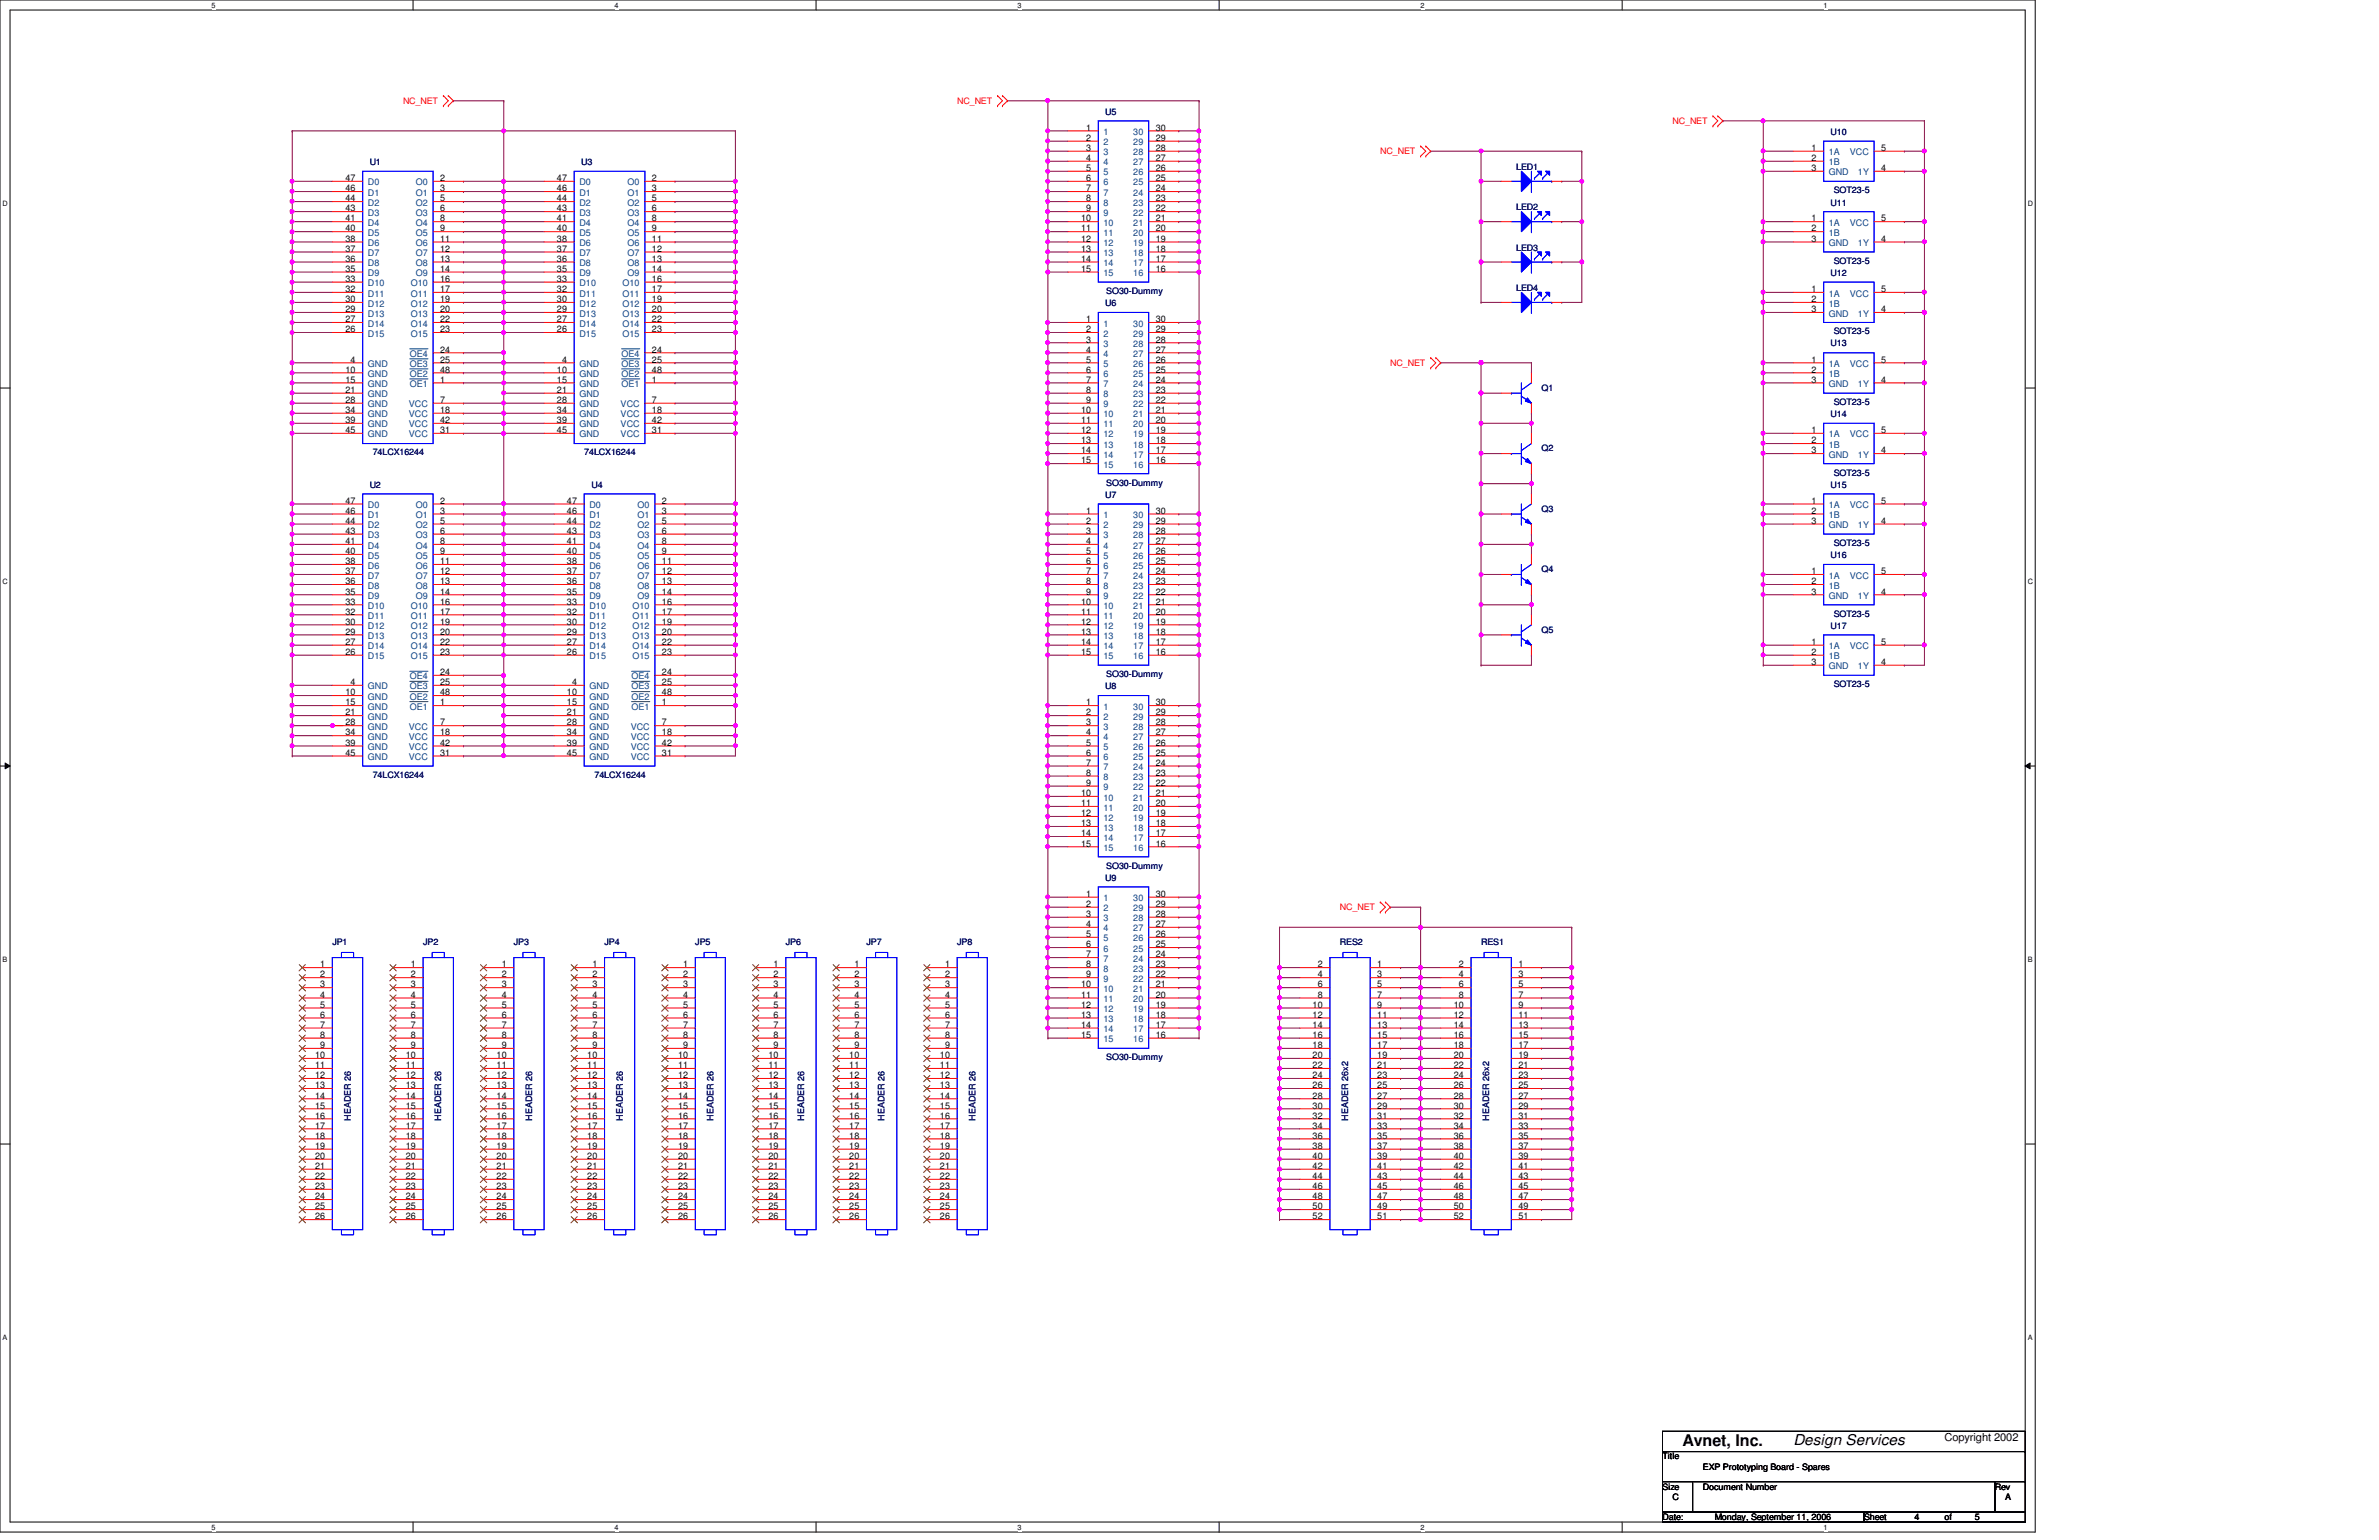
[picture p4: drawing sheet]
<svg xmlns="http://www.w3.org/2000/svg" width="432mm" height="279mm" viewBox="0 0 432 279" stroke-linecap="round" stroke-linejoin="round" font-family="sans-serif">
<defs><g id="words">
<text font-size="2.9" x="305.4" y="262.4">Avnet, Inc.</text>
<text font-size="2.7" x="325.5" y="262.2">Design Services</text>
<text font-size="2" x="352.9" y="261.5">Copyright 2002</text>
<g font-size="1.7">
<text x="197.1" y="23.7">1</text>
<text x="209.8" y="23.7">30</text>
<text x="197.1" y="25.6">2</text>
<text x="197.1" y="27.4">3</text>
<text x="197.1" y="29.2">4</text>
<text x="209.8" y="29.2">27</text>
<text x="209.8" y="27.4">28</text>
<text x="209.8" y="25.6">29</text>
<text x="328.8" y="27.4">1</text>
<text x="328.8" y="29.2">2</text>
<text x="341.4" y="27.4">5</text>
<text x="62.7" y="32.9">47</text>
<text x="62.7" y="34.7">46</text>
<text x="79.9" y="32.9">2</text>
<text x="79.9" y="34.7">3</text>
<text x="101.1" y="32.9">47</text>
<text x="101.1" y="34.7">46</text>
<text x="118.3" y="32.9">2</text>
<text x="118.3" y="34.7">3</text>
<text x="197.1" y="31">5</text>
<text x="197.1" y="32.9">6</text>
<text x="197.1" y="34.7">7</text>
<text x="209.8" y="34.7">24</text>
<text x="209.8" y="32.9">25</text>
<text x="209.8" y="31">26</text>
<text x="328.8" y="31">3</text>
<text x="341.4" y="31">4</text>
<text x="62.7" y="36.5">44</text>
<text x="62.7" y="38.4">43</text>
<text x="62.7" y="40.2">41</text>
<text x="62.7" y="42">40</text>
<text x="79.9" y="36.5">5</text>
<text x="79.9" y="38.4">6</text>
<text x="79.9" y="40.2">8</text>
<text x="79.9" y="42">9</text>
<text x="101.1" y="36.5">44</text>
<text x="101.1" y="38.4">43</text>
<text x="101.1" y="40.2">41</text>
<text x="101.1" y="42">40</text>
<text x="118.3" y="36.5">5</text>
<text x="118.3" y="38.4">6</text>
<text x="118.3" y="40.2">8</text>
<text x="118.3" y="42">9</text>
<text x="196.2" y="40.2">10</text>
<text x="196.2" y="42">11</text>
<text x="197.1" y="36.5">8</text>
<text x="197.1" y="38.4">9</text>
<text x="209.8" y="42">20</text>
<text x="209.8" y="40.2">21</text>
<text x="209.8" y="38.4">22</text>
<text x="209.8" y="36.5">23</text>
<text x="328.8" y="40.2">1</text>
<text x="328.8" y="42">2</text>
<text x="341.4" y="40.2">5</text>
<text x="62.7" y="43.9">38</text>
<text x="62.7" y="45.7">37</text>
<text x="62.7" y="47.5">36</text>
<text x="79.9" y="43.9">11</text>
<text x="79.9" y="45.7">12</text>
<text x="79.9" y="47.5">13</text>
<text x="101.1" y="43.9">38</text>
<text x="101.1" y="45.7">37</text>
<text x="101.1" y="47.5">36</text>
<text x="118.3" y="43.9">11</text>
<text x="118.3" y="45.7">12</text>
<text x="118.3" y="47.5">13</text>
<text x="196.2" y="43.9">12</text>
<text x="196.2" y="45.7">13</text>
<text x="196.2" y="47.5">14</text>
<text x="209.8" y="47.5">17</text>
<text x="209.8" y="45.7">18</text>
<text x="209.8" y="43.9">19</text>
<text x="328.8" y="43.9">3</text>
<text x="341.4" y="43.9">4</text>
<text x="62.7" y="49.3">35</text>
<text x="62.7" y="51.1">33</text>
<text x="62.7" y="53">32</text>
<text x="79.9" y="49.3">14</text>
<text x="79.9" y="51.1">16</text>
<text x="79.9" y="53">17</text>
<text x="101.1" y="49.3">35</text>
<text x="101.1" y="51.1">33</text>
<text x="101.1" y="53">32</text>
<text x="118.3" y="49.3">14</text>
<text x="118.3" y="51.1">16</text>
<text x="118.3" y="53">17</text>
<text x="196.2" y="49.3">15</text>
<text x="209.8" y="49.3">16</text>
<text x="328.8" y="53">1</text>
<text x="341.4" y="53">5</text>
<text x="62.7" y="54.8">30</text>
<text x="62.7" y="56.6">29</text>
<text x="62.7" y="58.5">27</text>
<text x="79.9" y="54.8">19</text>
<text x="79.9" y="56.6">20</text>
<text x="79.9" y="58.5">22</text>
<text x="101.1" y="54.8">30</text>
<text x="101.1" y="56.6">29</text>
<text x="101.1" y="58.5">27</text>
<text x="118.3" y="54.8">19</text>
<text x="118.3" y="56.6">20</text>
<text x="118.3" y="58.5">22</text>
<text x="197.1" y="58.5">1</text>
<text x="209.8" y="58.5">30</text>
<text x="328.8" y="54.8">2</text>
<text x="328.8" y="56.6">3</text>
<text x="341.4" y="56.6">4</text>
<text x="62.7" y="60.3">26</text>
<text x="63.6" y="65.8">4</text>
<text x="79.9" y="60.3">23</text>
<text x="79.9" y="64">24</text>
<text x="79.9" y="65.8">25</text>
<text x="101.1" y="60.3">26</text>
<text x="102" y="65.8">4</text>
<text x="118.3" y="60.3">23</text>
<text x="118.3" y="64">24</text>
<text x="118.3" y="65.8">25</text>
<text x="197.1" y="60.3">2</text>
<text x="197.1" y="62.1">3</text>
<text x="197.1" y="64">4</text>
<text x="197.1" y="65.8">5</text>
<text x="209.8" y="65.8">26</text>
<text x="209.8" y="64">27</text>
<text x="209.8" y="62.1">28</text>
<text x="209.8" y="60.3">29</text>
<text x="328.8" y="65.8">1</text>
<text x="341.4" y="65.8">5</text>
<text x="62.7" y="67.6">10</text>
<text x="62.7" y="69.4">15</text>
<text x="62.7" y="71.3">21</text>
<text x="79.9" y="69.4">1</text>
<text x="79.9" y="67.6">48</text>
<text x="101.1" y="67.6">10</text>
<text x="101.1" y="69.4">15</text>
<text x="101.1" y="71.3">21</text>
<text x="118.3" y="69.4">1</text>
<text x="118.3" y="67.6">48</text>
<text x="197.1" y="67.6">6</text>
<text x="197.1" y="69.4">7</text>
<text x="197.1" y="71.3">8</text>
<text x="209.8" y="71.3">23</text>
<text x="209.8" y="69.4">24</text>
<text x="209.8" y="67.6">25</text>
<text x="328.8" y="67.6">2</text>
<text x="328.8" y="69.4">3</text>
<text x="341.4" y="69.4">4</text>
<text x="62.7" y="76.8">39</text>
<text x="62.7" y="74.9">34</text>
<text x="62.7" y="73.1">28</text>
<text x="79.9" y="73.1">7</text>
<text x="79.9" y="74.9">18</text>
<text x="79.9" y="76.8">42</text>
<text x="101.1" y="76.8">39</text>
<text x="101.1" y="74.9">34</text>
<text x="101.1" y="73.1">28</text>
<text x="118.3" y="73.1">7</text>
<text x="118.3" y="74.9">18</text>
<text x="118.3" y="76.8">42</text>
<text x="196.2" y="74.9">10</text>
<text x="196.2" y="76.8">11</text>
<text x="197.1" y="73.1">9</text>
<text x="209.8" y="76.8">20</text>
<text x="209.8" y="74.9">21</text>
<text x="209.8" y="73.1">22</text>
<text x="62.7" y="78.6">45</text>
<text x="79.9" y="78.6">31</text>
<text x="101.1" y="78.6">45</text>
<text x="118.3" y="78.6">31</text>
<text x="196.2" y="78.6">12</text>
<text x="196.2" y="80.4">13</text>
<text x="196.2" y="82.3">14</text>
<text x="209.8" y="82.3">17</text>
<text x="209.8" y="80.4">18</text>
<text x="209.8" y="78.6">19</text>
<text x="328.8" y="78.6">1</text>
<text x="328.8" y="80.4">2</text>
<text x="328.8" y="82.3">3</text>
<text x="341.4" y="78.6">5</text>
<text x="341.4" y="82.3">4</text>
<text x="196.2" y="84.1">15</text>
<text x="209.8" y="84.1">16</text>
<text x="62.7" y="91.4">47</text>
<text x="62.7" y="93.2">46</text>
<text x="62.7" y="95">44</text>
<text x="79.9" y="91.4">2</text>
<text x="79.9" y="93.2">3</text>
<text x="79.9" y="95">5</text>
<text x="102.9" y="91.4">47</text>
<text x="102.9" y="93.2">46</text>
<text x="102.9" y="95">44</text>
<text x="120.1" y="91.4">2</text>
<text x="120.1" y="93.2">3</text>
<text x="120.1" y="95">5</text>
<text x="197.1" y="93.2">1</text>
<text x="197.1" y="95">2</text>
<text x="209.8" y="95">29</text>
<text x="209.8" y="93.2">30</text>
<text x="328.8" y="91.4">1</text>
<text x="328.8" y="93.2">2</text>
<text x="328.8" y="95">3</text>
<text x="341.4" y="91.4">5</text>
<text x="341.4" y="95">4</text>
<text x="62.7" y="96.9">43</text>
<text x="62.7" y="98.7">41</text>
<text x="62.7" y="100.5">40</text>
<text x="79.9" y="96.9">6</text>
<text x="79.9" y="98.7">8</text>
<text x="79.9" y="100.5">9</text>
<text x="102.9" y="96.9">43</text>
<text x="102.9" y="98.7">41</text>
<text x="102.9" y="100.5">40</text>
<text x="120.1" y="96.9">6</text>
<text x="120.1" y="98.7">8</text>
<text x="120.1" y="100.5">9</text>
<text x="197.1" y="96.9">3</text>
<text x="197.1" y="98.7">4</text>
<text x="197.1" y="100.5">5</text>
<text x="209.8" y="100.5">26</text>
<text x="209.8" y="98.7">27</text>
<text x="209.8" y="96.9">28</text>
<text x="62.7" y="102.4">38</text>
<text x="62.7" y="104.2">37</text>
<text x="62.7" y="106">36</text>
<text x="62.7" y="107.9">35</text>
<text x="79.9" y="102.4">11</text>
<text x="79.9" y="104.2">12</text>
<text x="79.9" y="106">13</text>
<text x="79.9" y="107.9">14</text>
<text x="102.9" y="102.4">38</text>
<text x="102.9" y="104.2">37</text>
<text x="102.9" y="106">36</text>
<text x="102.9" y="107.9">35</text>
<text x="120.1" y="102.4">11</text>
<text x="120.1" y="104.2">12</text>
<text x="120.1" y="106">13</text>
<text x="120.1" y="107.9">14</text>
<text x="197.1" y="102.4">6</text>
<text x="197.1" y="104.2">7</text>
<text x="197.1" y="106">8</text>
<text x="197.1" y="107.9">9</text>
<text x="209.8" y="107.9">22</text>
<text x="209.8" y="106">23</text>
<text x="209.8" y="104.2">24</text>
<text x="209.8" y="102.4">25</text>
<text x="328.8" y="104.2">1</text>
<text x="328.8" y="106">2</text>
<text x="328.8" y="107.9">3</text>
<text x="341.4" y="104.2">5</text>
<text x="341.4" y="107.9">4</text>
<text x="62.7" y="109.7">33</text>
<text x="62.7" y="111.5">32</text>
<text x="62.7" y="113.3">30</text>
<text x="79.9" y="109.7">16</text>
<text x="79.9" y="111.5">17</text>
<text x="79.9" y="113.3">19</text>
<text x="102.9" y="109.7">33</text>
<text x="102.9" y="111.5">32</text>
<text x="102.9" y="113.3">30</text>
<text x="120.1" y="109.7">16</text>
<text x="120.1" y="111.5">17</text>
<text x="120.1" y="113.3">19</text>
<text x="196.2" y="109.7">10</text>
<text x="196.2" y="111.5">11</text>
<text x="196.2" y="113.3">12</text>
<text x="209.8" y="113.3">19</text>
<text x="209.8" y="111.5">20</text>
<text x="209.8" y="109.7">21</text>
<text x="62.7" y="115.1">29</text>
<text x="62.7" y="117">27</text>
<text x="62.7" y="118.8">26</text>
<text x="79.9" y="115.1">20</text>
<text x="79.9" y="117">22</text>
<text x="79.9" y="118.8">23</text>
<text x="102.9" y="115.1">29</text>
<text x="102.9" y="117">27</text>
<text x="102.9" y="118.8">26</text>
<text x="120.1" y="115.1">20</text>
<text x="120.1" y="117">22</text>
<text x="120.1" y="118.8">23</text>
<text x="196.2" y="115.1">13</text>
<text x="196.2" y="117">14</text>
<text x="196.2" y="118.8">15</text>
<text x="209.8" y="118.8">16</text>
<text x="209.8" y="117">17</text>
<text x="209.8" y="115.1">18</text>
<text x="328.8" y="117">1</text>
<text x="328.8" y="118.8">2</text>
<text x="341.4" y="117">5</text>
<text x="63.6" y="124.3">4</text>
<text x="79.9" y="122.5">24</text>
<text x="79.9" y="124.3">25</text>
<text x="103.8" y="124.3">4</text>
<text x="120.1" y="122.5">24</text>
<text x="120.1" y="124.3">25</text>
<text x="328.8" y="120.6">3</text>
<text x="341.4" y="120.6">4</text>
<text x="62.7" y="126.2">10</text>
<text x="62.7" y="128">15</text>
<text x="62.7" y="129.8">21</text>
<text x="62.7" y="131.6">28</text>
<text x="79.9" y="128">1</text>
<text x="79.9" y="131.6">7</text>
<text x="79.9" y="126.2">48</text>
<text x="102.9" y="126.2">10</text>
<text x="102.9" y="128">15</text>
<text x="102.9" y="129.8">21</text>
<text x="102.9" y="131.6">28</text>
<text x="120.1" y="128">1</text>
<text x="120.1" y="131.6">7</text>
<text x="120.1" y="126.2">48</text>
<text x="197.1" y="128">1</text>
<text x="197.1" y="129.8">2</text>
<text x="197.1" y="131.6">3</text>
<text x="209.8" y="131.6">28</text>
<text x="209.8" y="129.8">29</text>
<text x="209.8" y="128">30</text>
<text x="62.7" y="137.1">45</text>
<text x="62.7" y="135.3">39</text>
<text x="62.7" y="133.4">34</text>
<text x="79.9" y="133.4">18</text>
<text x="79.9" y="135.3">42</text>
<text x="79.9" y="137.1">31</text>
<text x="102.9" y="137.1">45</text>
<text x="102.9" y="135.3">39</text>
<text x="102.9" y="133.4">34</text>
<text x="120.1" y="133.4">18</text>
<text x="120.1" y="135.3">42</text>
<text x="120.1" y="137.1">31</text>
<text x="197.1" y="133.4">4</text>
<text x="197.1" y="135.3">5</text>
<text x="197.1" y="137.1">6</text>
<text x="209.8" y="137.1">25</text>
<text x="209.8" y="135.3">26</text>
<text x="209.8" y="133.4">27</text>
<text x="197.1" y="138.9">7</text>
<text x="197.1" y="140.8">8</text>
<text x="197.1" y="142.6">9</text>
<text x="209.8" y="142.6">22</text>
<text x="209.8" y="140.8">23</text>
<text x="209.8" y="138.9">24</text>
<text x="196.2" y="144.4">10</text>
<text x="196.2" y="146.3">11</text>
<text x="196.2" y="148.1">12</text>
<text x="196.2" y="149.9">13</text>
<text x="209.8" y="149.9">18</text>
<text x="209.8" y="148.1">19</text>
<text x="209.8" y="146.3">20</text>
<text x="209.8" y="144.4">21</text>
<text x="196.2" y="151.7">14</text>
<text x="196.2" y="153.6">15</text>
<text x="209.8" y="153.6">16</text>
<text x="209.8" y="151.7">17</text>
<text x="197.1" y="162.7">1</text>
<text x="197.1" y="164.5">2</text>
<text x="197.1" y="166.4">3</text>
<text x="209.8" y="166.4">28</text>
<text x="209.8" y="164.5">29</text>
<text x="209.8" y="162.7">30</text>
<text x="197.1" y="168.2">4</text>
<text x="197.1" y="170">5</text>
<text x="197.1" y="171.9">6</text>
<text x="197.1" y="173.7">7</text>
<text x="209.8" y="173.7">24</text>
<text x="209.8" y="171.9">25</text>
<text x="209.8" y="170">26</text>
<text x="209.8" y="168.2">27</text>
<text x="58.1" y="175.5">1</text>
<text x="58.1" y="177.3">2</text>
<text x="58.1" y="179.2">3</text>
<text x="74.6" y="175.5">1</text>
<text x="74.6" y="177.3">2</text>
<text x="74.6" y="179.2">3</text>
<text x="91.1" y="175.5">1</text>
<text x="91.1" y="177.3">2</text>
<text x="91.1" y="179.2">3</text>
<text x="107.5" y="175.5">1</text>
<text x="107.5" y="177.3">2</text>
<text x="107.5" y="179.2">3</text>
<text x="124" y="175.5">1</text>
<text x="124" y="177.3">2</text>
<text x="124" y="179.2">3</text>
<text x="140.4" y="175.5">1</text>
<text x="140.4" y="177.3">2</text>
<text x="140.4" y="179.2">3</text>
<text x="155.1" y="175.5">1</text>
<text x="155.1" y="177.3">2</text>
<text x="155.1" y="179.2">3</text>
<text x="171.5" y="175.5">1</text>
<text x="171.5" y="177.3">2</text>
<text x="171.5" y="179.2">3</text>
<text x="196.2" y="179.2">10</text>
<text x="197.1" y="175.5">8</text>
<text x="197.1" y="177.3">9</text>
<text x="209.8" y="179.2">21</text>
<text x="209.8" y="177.3">22</text>
<text x="209.8" y="175.5">23</text>
<text x="239.2" y="175.5">2</text>
<text x="239.2" y="177.3">4</text>
<text x="239.2" y="179.2">6</text>
<text x="250" y="175.5">1</text>
<text x="250" y="177.3">3</text>
<text x="250" y="179.2">5</text>
<text x="264.8" y="175.5">2</text>
<text x="264.8" y="177.3">4</text>
<text x="264.8" y="179.2">6</text>
<text x="275.6" y="175.5">1</text>
<text x="275.6" y="177.3">3</text>
<text x="275.6" y="179.2">5</text>
<text x="58.1" y="181">4</text>
<text x="58.1" y="182.8">5</text>
<text x="58.1" y="184.7">6</text>
<text x="74.6" y="181">4</text>
<text x="74.6" y="182.8">5</text>
<text x="74.6" y="184.7">6</text>
<text x="91.1" y="181">4</text>
<text x="91.1" y="182.8">5</text>
<text x="91.1" y="184.7">6</text>
<text x="107.5" y="181">4</text>
<text x="107.5" y="182.8">5</text>
<text x="107.5" y="184.7">6</text>
<text x="124" y="181">4</text>
<text x="124" y="182.8">5</text>
<text x="124" y="184.7">6</text>
<text x="140.4" y="181">4</text>
<text x="140.4" y="182.8">5</text>
<text x="140.4" y="184.7">6</text>
<text x="155.1" y="181">4</text>
<text x="155.1" y="182.8">5</text>
<text x="155.1" y="184.7">6</text>
<text x="171.5" y="181">4</text>
<text x="171.5" y="182.8">5</text>
<text x="171.5" y="184.7">6</text>
<text x="196.2" y="181">11</text>
<text x="196.2" y="182.8">12</text>
<text x="196.2" y="184.7">13</text>
<text x="209.8" y="184.7">18</text>
<text x="209.8" y="182.8">19</text>
<text x="209.8" y="181">20</text>
<text x="238.3" y="182.8">10</text>
<text x="238.3" y="184.7">12</text>
<text x="239.2" y="181">8</text>
<text x="250" y="181">7</text>
<text x="250" y="182.8">9</text>
<text x="250" y="184.7">11</text>
<text x="263.9" y="182.8">10</text>
<text x="263.9" y="184.7">12</text>
<text x="264.8" y="181">8</text>
<text x="275.6" y="181">7</text>
<text x="275.6" y="182.8">9</text>
<text x="275.6" y="184.7">11</text>
<text x="57.2" y="192">10</text>
<text x="58.1" y="186.5">7</text>
<text x="58.1" y="188.3">8</text>
<text x="58.1" y="190.2">9</text>
<text x="73.7" y="192">10</text>
<text x="74.6" y="186.5">7</text>
<text x="74.6" y="188.3">8</text>
<text x="74.6" y="190.2">9</text>
<text x="90.1" y="192">10</text>
<text x="91.1" y="186.5">7</text>
<text x="91.1" y="188.3">8</text>
<text x="91.1" y="190.2">9</text>
<text x="106.6" y="192">10</text>
<text x="107.5" y="186.5">7</text>
<text x="107.5" y="188.3">8</text>
<text x="107.5" y="190.2">9</text>
<text x="123.1" y="192">10</text>
<text x="124" y="186.5">7</text>
<text x="124" y="188.3">8</text>
<text x="124" y="190.2">9</text>
<text x="139.5" y="192">10</text>
<text x="140.4" y="186.5">7</text>
<text x="140.4" y="188.3">8</text>
<text x="140.4" y="190.2">9</text>
<text x="154.1" y="192">10</text>
<text x="155.1" y="186.5">7</text>
<text x="155.1" y="188.3">8</text>
<text x="155.1" y="190.2">9</text>
<text x="170.6" y="192">10</text>
<text x="171.5" y="186.5">7</text>
<text x="171.5" y="188.3">8</text>
<text x="171.5" y="190.2">9</text>
<text x="196.2" y="186.5">14</text>
<text x="196.2" y="188.3">15</text>
<text x="209.8" y="188.3">16</text>
<text x="209.8" y="186.5">17</text>
<text x="238.3" y="186.5">14</text>
<text x="238.3" y="188.3">16</text>
<text x="238.3" y="190.2">18</text>
<text x="238.3" y="192">20</text>
<text x="250" y="186.5">13</text>
<text x="250" y="188.3">15</text>
<text x="250" y="190.2">17</text>
<text x="250" y="192">19</text>
<text x="263.9" y="186.5">14</text>
<text x="263.9" y="188.3">16</text>
<text x="263.9" y="190.2">18</text>
<text x="263.9" y="192">20</text>
<text x="275.6" y="186.5">13</text>
<text x="275.6" y="188.3">15</text>
<text x="275.6" y="190.2">17</text>
<text x="275.6" y="192">19</text>
<text x="57.2" y="193.8">11</text>
<text x="57.2" y="195.6">12</text>
<text x="57.2" y="197.4">13</text>
<text x="73.7" y="193.8">11</text>
<text x="73.7" y="195.6">12</text>
<text x="73.7" y="197.4">13</text>
<text x="90.1" y="193.8">11</text>
<text x="90.1" y="195.6">12</text>
<text x="90.1" y="197.4">13</text>
<text x="106.6" y="193.8">11</text>
<text x="106.6" y="195.6">12</text>
<text x="106.6" y="197.4">13</text>
<text x="123.1" y="193.8">11</text>
<text x="123.1" y="195.6">12</text>
<text x="123.1" y="197.4">13</text>
<text x="139.5" y="193.8">11</text>
<text x="139.5" y="195.6">12</text>
<text x="139.5" y="197.4">13</text>
<text x="154.1" y="193.8">11</text>
<text x="154.1" y="195.6">12</text>
<text x="154.1" y="197.4">13</text>
<text x="170.6" y="193.8">11</text>
<text x="170.6" y="195.6">12</text>
<text x="170.6" y="197.4">13</text>
<text x="238.3" y="193.8">22</text>
<text x="238.3" y="195.6">24</text>
<text x="238.3" y="197.4">26</text>
<text x="250" y="193.8">21</text>
<text x="250" y="195.6">23</text>
<text x="250" y="197.4">25</text>
<text x="263.9" y="193.8">22</text>
<text x="263.9" y="195.6">24</text>
<text x="263.9" y="197.4">26</text>
<text x="275.6" y="193.8">21</text>
<text x="275.6" y="195.6">23</text>
<text x="275.6" y="197.4">25</text>
<text x="57.2" y="199.3">14</text>
<text x="57.2" y="201.1">15</text>
<text x="57.2" y="202.9">16</text>
<text x="73.7" y="199.3">14</text>
<text x="73.7" y="201.1">15</text>
<text x="73.7" y="202.9">16</text>
<text x="90.1" y="199.3">14</text>
<text x="90.1" y="201.1">15</text>
<text x="90.1" y="202.9">16</text>
<text x="106.6" y="199.3">14</text>
<text x="106.6" y="201.1">15</text>
<text x="106.6" y="202.9">16</text>
<text x="123.1" y="199.3">14</text>
<text x="123.1" y="201.1">15</text>
<text x="123.1" y="202.9">16</text>
<text x="139.5" y="199.3">14</text>
<text x="139.5" y="201.1">15</text>
<text x="139.5" y="202.9">16</text>
<text x="154.1" y="199.3">14</text>
<text x="154.1" y="201.1">15</text>
<text x="154.1" y="202.9">16</text>
<text x="170.6" y="199.3">14</text>
<text x="170.6" y="201.1">15</text>
<text x="170.6" y="202.9">16</text>
<text x="238.3" y="199.3">28</text>
<text x="238.3" y="201.1">30</text>
<text x="238.3" y="202.9">32</text>
<text x="250" y="199.3">27</text>
<text x="250" y="201.1">29</text>
<text x="250" y="202.9">31</text>
<text x="263.9" y="199.3">28</text>
<text x="263.9" y="201.1">30</text>
<text x="263.9" y="202.9">32</text>
<text x="275.6" y="199.3">27</text>
<text x="275.6" y="201.1">29</text>
<text x="275.6" y="202.9">31</text>
<text x="57.2" y="204.8">17</text>
<text x="57.2" y="206.6">18</text>
<text x="57.2" y="208.4">19</text>
<text x="73.7" y="204.8">17</text>
<text x="73.7" y="206.6">18</text>
<text x="73.7" y="208.4">19</text>
<text x="90.1" y="204.8">17</text>
<text x="90.1" y="206.6">18</text>
<text x="90.1" y="208.4">19</text>
<text x="106.6" y="204.8">17</text>
<text x="106.6" y="206.6">18</text>
<text x="106.6" y="208.4">19</text>
<text x="123.1" y="204.8">17</text>
<text x="123.1" y="206.6">18</text>
<text x="123.1" y="208.4">19</text>
<text x="139.5" y="204.8">17</text>
<text x="139.5" y="206.6">18</text>
<text x="139.5" y="208.4">19</text>
<text x="154.1" y="204.8">17</text>
<text x="154.1" y="206.6">18</text>
<text x="154.1" y="208.4">19</text>
<text x="170.6" y="204.8">17</text>
<text x="170.6" y="206.6">18</text>
<text x="170.6" y="208.4">19</text>
<text x="238.3" y="204.8">34</text>
<text x="238.3" y="206.6">36</text>
<text x="238.3" y="208.4">38</text>
<text x="250" y="204.8">33</text>
<text x="250" y="206.6">35</text>
<text x="250" y="208.4">37</text>
<text x="263.9" y="204.8">34</text>
<text x="263.9" y="206.6">36</text>
<text x="263.9" y="208.4">38</text>
<text x="275.6" y="204.8">33</text>
<text x="275.6" y="206.6">35</text>
<text x="275.6" y="208.4">37</text>
<text x="57.2" y="210.3">20</text>
<text x="57.2" y="212.1">21</text>
<text x="57.2" y="213.9">22</text>
<text x="57.2" y="215.7">23</text>
<text x="73.7" y="210.3">20</text>
<text x="73.7" y="212.1">21</text>
<text x="73.7" y="213.9">22</text>
<text x="73.7" y="215.7">23</text>
<text x="90.1" y="210.3">20</text>
<text x="90.1" y="212.1">21</text>
<text x="90.1" y="213.9">22</text>
<text x="90.1" y="215.7">23</text>
<text x="106.6" y="210.3">20</text>
<text x="106.6" y="212.1">21</text>
<text x="106.6" y="213.9">22</text>
<text x="106.6" y="215.7">23</text>
<text x="123.1" y="210.3">20</text>
<text x="123.1" y="212.1">21</text>
<text x="123.1" y="213.9">22</text>
<text x="123.1" y="215.7">23</text>
<text x="139.5" y="210.3">20</text>
<text x="139.5" y="212.1">21</text>
<text x="139.5" y="213.9">22</text>
<text x="139.5" y="215.7">23</text>
<text x="154.1" y="210.3">20</text>
<text x="154.1" y="212.1">21</text>
<text x="154.1" y="213.9">22</text>
<text x="154.1" y="215.7">23</text>
<text x="170.6" y="210.3">20</text>
<text x="170.6" y="212.1">21</text>
<text x="170.6" y="213.9">22</text>
<text x="170.6" y="215.7">23</text>
<text x="238.3" y="210.3">40</text>
<text x="238.3" y="212.1">42</text>
<text x="238.3" y="213.9">44</text>
<text x="238.3" y="215.7">46</text>
<text x="250" y="210.3">39</text>
<text x="250" y="212.1">41</text>
<text x="250" y="213.9">43</text>
<text x="250" y="215.7">45</text>
<text x="263.9" y="210.3">40</text>
<text x="263.9" y="212.1">42</text>
<text x="263.9" y="213.9">44</text>
<text x="263.9" y="215.7">46</text>
<text x="275.6" y="210.3">39</text>
<text x="275.6" y="212.1">41</text>
<text x="275.6" y="213.9">43</text>
<text x="275.6" y="215.7">45</text>
<text x="57.2" y="217.6">24</text>
<text x="57.2" y="219.4">25</text>
<text x="57.2" y="221.2">26</text>
<text x="73.7" y="217.6">24</text>
<text x="73.7" y="219.4">25</text>
<text x="73.7" y="221.2">26</text>
<text x="90.1" y="217.6">24</text>
<text x="90.1" y="219.4">25</text>
<text x="90.1" y="221.2">26</text>
<text x="106.6" y="217.6">24</text>
<text x="106.6" y="219.4">25</text>
<text x="106.6" y="221.2">26</text>
<text x="123.1" y="217.6">24</text>
<text x="123.1" y="219.4">25</text>
<text x="123.1" y="221.2">26</text>
<text x="139.5" y="217.6">24</text>
<text x="139.5" y="219.4">25</text>
<text x="139.5" y="221.2">26</text>
<text x="154.1" y="217.6">24</text>
<text x="154.1" y="219.4">25</text>
<text x="154.1" y="221.2">26</text>
<text x="170.6" y="217.6">24</text>
<text x="170.6" y="219.4">25</text>
<text x="170.6" y="221.2">26</text>
<text x="238.3" y="217.6">48</text>
<text x="238.3" y="219.4">50</text>
<text x="238.3" y="221.2">52</text>
<text x="250" y="217.6">47</text>
<text x="250" y="219.4">49</text>
<text x="250" y="221.2">51</text>
<text x="263.9" y="217.6">48</text>
<text x="263.9" y="219.4">50</text>
<text x="263.9" y="221.2">52</text>
<text x="275.6" y="217.6">47</text>
<text x="275.6" y="219.4">49</text>
<text x="275.6" y="221.2">51</text>
</g>
<g font-size="1.7" fill="#004080">
<text x="200.3" y="24.5">1</text>
<text x="200.3" y="26.4">2</text>
<text x="200.3" y="28.2">3</text>
<text x="205.7" y="28.2">28</text>
<text x="205.7" y="26.4">29</text>
<text x="205.7" y="24.5">30</text>
<text x="331.9" y="28.2">1A</text>
<text x="335.7" y="28.2">VCC</text>
<text x="66.8" y="33.7">D0</text>
<text x="66.8" y="35.5">D1</text>
<text x="75.5" y="33.7">O0</text>
<text x="75.5" y="35.5">O1</text>
<text x="105.2" y="33.7">D0</text>
<text x="105.2" y="35.5">D1</text>
<text x="113.9" y="33.7">O0</text>
<text x="113.9" y="35.5">O1</text>
<text x="200.3" y="30">4</text>
<text x="200.3" y="31.8">5</text>
<text x="200.3" y="33.7">6</text>
<text x="200.3" y="35.5">7</text>
<text x="205.7" y="35.5">24</text>
<text x="205.7" y="33.7">25</text>
<text x="205.7" y="31.8">26</text>
<text x="205.7" y="30">27</text>
<text x="331.9" y="30">1B</text>
<text x="331.9" y="31.8">GND</text>
<text x="337.2" y="31.8">1Y</text>
<text x="66.8" y="37.3">D2</text>
<text x="66.8" y="39.2">D3</text>
<text x="66.8" y="41">D4</text>
<text x="75.5" y="37.3">O2</text>
<text x="75.5" y="39.2">O3</text>
<text x="75.5" y="41">O4</text>
<text x="105.2" y="37.3">D2</text>
<text x="105.2" y="39.2">D3</text>
<text x="105.2" y="41">D4</text>
<text x="113.9" y="37.3">O2</text>
<text x="113.9" y="39.2">O3</text>
<text x="113.9" y="41">O4</text>
<text x="200.3" y="37.3">8</text>
<text x="200.3" y="39.2">9</text>
<text x="200.3" y="41">10</text>
<text x="205.7" y="41">21</text>
<text x="205.7" y="39.2">22</text>
<text x="205.7" y="37.3">23</text>
<text x="331.9" y="41">1A</text>
<text x="335.7" y="41">VCC</text>
<text x="66.8" y="42.8">D5</text>
<text x="66.8" y="44.7">D6</text>
<text x="66.8" y="46.5">D7</text>
<text x="75.5" y="42.8">O5</text>
<text x="75.5" y="44.7">O6</text>
<text x="75.5" y="46.5">O7</text>
<text x="105.2" y="42.8">D5</text>
<text x="105.2" y="44.7">D6</text>
<text x="105.2" y="46.5">D7</text>
<text x="113.9" y="42.8">O5</text>
<text x="113.9" y="44.7">O6</text>
<text x="113.9" y="46.5">O7</text>
<text x="200.3" y="42.8">11</text>
<text x="200.3" y="44.7">12</text>
<text x="200.3" y="46.5">13</text>
<text x="205.7" y="46.5">18</text>
<text x="205.7" y="44.7">19</text>
<text x="205.7" y="42.8">20</text>
<text x="331.9" y="42.8">1B</text>
<text x="331.9" y="44.7">GND</text>
<text x="337.2" y="44.7">1Y</text>
<text x="66.8" y="48.3">D8</text>
<text x="66.8" y="50.1">D9</text>
<text x="66.8" y="51.9">D10</text>
<text x="66.8" y="53.8">D11</text>
<text x="74.5" y="51.9">O10</text>
<text x="74.5" y="53.8">O11</text>
<text x="75.5" y="48.3">O8</text>
<text x="75.5" y="50.1">O9</text>
<text x="105.2" y="48.3">D8</text>
<text x="105.2" y="50.1">D9</text>
<text x="105.2" y="51.9">D10</text>
<text x="105.2" y="53.8">D11</text>
<text x="113" y="51.9">O10</text>
<text x="113" y="53.8">O11</text>
<text x="113.9" y="48.3">O8</text>
<text x="113.9" y="50.1">O9</text>
<text x="200.3" y="48.3">14</text>
<text x="200.3" y="50.1">15</text>
<text x="205.7" y="50.1">16</text>
<text x="205.7" y="48.3">17</text>
<text x="331.9" y="53.8">1A</text>
<text x="335.7" y="53.8">VCC</text>
<text x="66.8" y="55.6">D12</text>
<text x="66.8" y="57.4">D13</text>
<text x="66.8" y="59.3">D14</text>
<text x="74.5" y="55.6">O12</text>
<text x="74.5" y="57.4">O13</text>
<text x="74.5" y="59.3">O14</text>
<text x="105.2" y="55.6">D12</text>
<text x="105.2" y="57.4">D13</text>
<text x="105.2" y="59.3">D14</text>
<text x="113" y="55.6">O12</text>
<text x="113" y="57.4">O13</text>
<text x="113" y="59.3">O14</text>
<text x="200.3" y="59.3">1</text>
<text x="205.7" y="59.3">30</text>
<text x="331.9" y="55.6">1B</text>
<text x="331.9" y="57.4">GND</text>
<text x="337.2" y="57.4">1Y</text>
<text x="66.8" y="61.1">D15</text>
<text x="74.4" y="64.8">OE4</text>
<text x="74.5" y="61.1">O15</text>
<text x="105.2" y="61.1">D15</text>
<text x="112.8" y="64.8">OE4</text>
<text x="113" y="61.1">O15</text>
<text x="200.3" y="61.1">2</text>
<text x="200.3" y="62.9">3</text>
<text x="200.3" y="64.8">4</text>
<text x="205.7" y="64.8">27</text>
<text x="205.7" y="62.9">28</text>
<text x="205.7" y="61.1">29</text>
<text x="66.8" y="66.6">GND</text>
<text x="66.8" y="68.4">GND</text>
<text x="66.8" y="70.2">GND</text>
<text x="74.4" y="70.2">OE1</text>
<text x="74.4" y="68.4">OE2</text>
<text x="74.4" y="66.6">OE3</text>
<text x="105.2" y="66.6">GND</text>
<text x="105.2" y="68.4">GND</text>
<text x="105.2" y="70.2">GND</text>
<text x="112.8" y="70.2">OE1</text>
<text x="112.8" y="68.4">OE2</text>
<text x="112.8" y="66.6">OE3</text>
<text x="200.3" y="66.6">5</text>
<text x="200.3" y="68.4">6</text>
<text x="200.3" y="70.2">7</text>
<text x="205.7" y="70.2">24</text>
<text x="205.7" y="68.4">25</text>
<text x="205.7" y="66.6">26</text>
<text x="331.9" y="66.6">1A</text>
<text x="331.9" y="68.4">1B</text>
<text x="331.9" y="70.2">GND</text>
<text x="335.7" y="66.6">VCC</text>
<text x="337.2" y="70.2">1Y</text>
<text x="66.8" y="72.1">GND</text>
<text x="66.8" y="77.6">GND</text>
<text x="66.8" y="75.7">GND</text>
<text x="66.8" y="73.9">GND</text>
<text x="74.2" y="73.9">VCC</text>
<text x="74.2" y="75.7">VCC</text>
<text x="74.2" y="77.6">VCC</text>
<text x="105.2" y="72.1">GND</text>
<text x="105.2" y="77.6">GND</text>
<text x="105.2" y="75.7">GND</text>
<text x="105.2" y="73.9">GND</text>
<text x="112.6" y="73.9">VCC</text>
<text x="112.6" y="75.7">VCC</text>
<text x="112.6" y="77.6">VCC</text>
<text x="200.3" y="72.1">8</text>
<text x="200.3" y="73.9">9</text>
<text x="200.3" y="75.7">10</text>
<text x="200.3" y="77.6">11</text>
<text x="205.7" y="77.6">20</text>
<text x="205.7" y="75.7">21</text>
<text x="205.7" y="73.9">22</text>
<text x="205.7" y="72.1">23</text>
<text x="66.8" y="79.4">GND</text>
<text x="74.2" y="79.4">VCC</text>
<text x="105.2" y="79.4">GND</text>
<text x="112.6" y="79.4">VCC</text>
<text x="200.3" y="79.4">12</text>
<text x="200.3" y="81.2">13</text>
<text x="200.3" y="83.1">14</text>
<text x="205.7" y="83.1">17</text>
<text x="205.7" y="81.2">18</text>
<text x="205.7" y="79.4">19</text>
<text x="331.9" y="79.4">1A</text>
<text x="331.9" y="81.2">1B</text>
<text x="331.9" y="83.1">GND</text>
<text x="335.7" y="79.4">VCC</text>
<text x="337.2" y="83.1">1Y</text>
<text x="200.3" y="84.9">15</text>
<text x="205.7" y="84.9">16</text>
<text x="66.8" y="92.2">D0</text>
<text x="66.8" y="94">D1</text>
<text x="66.8" y="95.8">D2</text>
<text x="75.5" y="92.2">O0</text>
<text x="75.5" y="94">O1</text>
<text x="75.5" y="95.8">O2</text>
<text x="107" y="92.2">D0</text>
<text x="107" y="94">D1</text>
<text x="107" y="95.8">D2</text>
<text x="115.7" y="92.2">O0</text>
<text x="115.7" y="94">O1</text>
<text x="115.7" y="95.8">O2</text>
<text x="200.3" y="94">1</text>
<text x="200.3" y="95.8">2</text>
<text x="205.7" y="95.8">29</text>
<text x="205.7" y="94">30</text>
<text x="331.9" y="92.2">1A</text>
<text x="331.9" y="94">1B</text>
<text x="331.9" y="95.8">GND</text>
<text x="335.7" y="92.2">VCC</text>
<text x="337.2" y="95.8">1Y</text>
<text x="66.8" y="97.7">D3</text>
<text x="66.8" y="99.5">D4</text>
<text x="66.8" y="101.3">D5</text>
<text x="75.5" y="97.7">O3</text>
<text x="75.5" y="99.5">O4</text>
<text x="75.5" y="101.3">O5</text>
<text x="107" y="97.7">D3</text>
<text x="107" y="99.5">D4</text>
<text x="107" y="101.3">D5</text>
<text x="115.7" y="97.7">O3</text>
<text x="115.7" y="99.5">O4</text>
<text x="115.7" y="101.3">O5</text>
<text x="200.3" y="97.7">3</text>
<text x="200.3" y="99.5">4</text>
<text x="200.3" y="101.3">5</text>
<text x="205.7" y="101.3">26</text>
<text x="205.7" y="99.5">27</text>
<text x="205.7" y="97.7">28</text>
<text x="66.8" y="103.2">D6</text>
<text x="66.8" y="105">D7</text>
<text x="66.8" y="106.8">D8</text>
<text x="75.5" y="103.2">O6</text>
<text x="75.5" y="105">O7</text>
<text x="75.5" y="106.8">O8</text>
<text x="107" y="103.2">D6</text>
<text x="107" y="105">D7</text>
<text x="107" y="106.8">D8</text>
<text x="115.7" y="103.2">O6</text>
<text x="115.7" y="105">O7</text>
<text x="115.7" y="106.8">O8</text>
<text x="200.3" y="103.2">6</text>
<text x="200.3" y="105">7</text>
<text x="200.3" y="106.8">8</text>
<text x="205.7" y="106.8">23</text>
<text x="205.7" y="105">24</text>
<text x="205.7" y="103.2">25</text>
<text x="331.9" y="105">1A</text>
<text x="331.9" y="106.8">1B</text>
<text x="335.7" y="105">VCC</text>
<text x="66.8" y="108.7">D9</text>
<text x="66.8" y="110.5">D10</text>
<text x="66.8" y="112.3">D11</text>
<text x="74.5" y="110.5">O10</text>
<text x="74.5" y="112.3">O11</text>
<text x="75.5" y="108.7">O9</text>
<text x="107" y="108.7">D9</text>
<text x="107" y="110.5">D10</text>
<text x="107" y="112.3">D11</text>
<text x="114.8" y="110.5">O10</text>
<text x="114.8" y="112.3">O11</text>
<text x="115.7" y="108.7">O9</text>
<text x="200.3" y="108.7">9</text>
<text x="200.3" y="110.5">10</text>
<text x="200.3" y="112.3">11</text>
<text x="205.7" y="112.3">20</text>
<text x="205.7" y="110.5">21</text>
<text x="205.7" y="108.7">22</text>
<text x="331.9" y="108.7">GND</text>
<text x="337.2" y="108.7">1Y</text>
<text x="66.8" y="114.1">D12</text>
<text x="66.8" y="116">D13</text>
<text x="66.8" y="117.8">D14</text>
<text x="66.8" y="119.6">D15</text>
<text x="74.5" y="114.1">O12</text>
<text x="74.5" y="116">O13</text>
<text x="74.5" y="117.8">O14</text>
<text x="74.5" y="119.6">O15</text>
<text x="107" y="114.1">D12</text>
<text x="107" y="116">D13</text>
<text x="107" y="117.8">D14</text>
<text x="107" y="119.6">D15</text>
<text x="114.8" y="114.1">O12</text>
<text x="114.8" y="116">O13</text>
<text x="114.8" y="117.8">O14</text>
<text x="114.8" y="119.6">O15</text>
<text x="200.3" y="114.1">12</text>
<text x="200.3" y="116">13</text>
<text x="200.3" y="117.8">14</text>
<text x="200.3" y="119.6">15</text>
<text x="205.7" y="119.6">16</text>
<text x="205.7" y="117.8">17</text>
<text x="205.7" y="116">18</text>
<text x="205.7" y="114.1">19</text>
<text x="331.9" y="117.8">1A</text>
<text x="331.9" y="119.6">1B</text>
<text x="335.7" y="117.8">VCC</text>
<text x="66.8" y="125.1">GND</text>
<text x="74.4" y="123.3">OE4</text>
<text x="74.4" y="125.1">OE3</text>
<text x="107" y="125.1">GND</text>
<text x="114.6" y="123.3">OE4</text>
<text x="114.6" y="125.1">OE3</text>
<text x="331.9" y="121.5">GND</text>
<text x="337.2" y="121.5">1Y</text>
<text x="66.8" y="127">GND</text>
<text x="66.8" y="128.8">GND</text>
<text x="66.8" y="130.6">GND</text>
<text x="74.4" y="128.8">OE1</text>
<text x="74.4" y="127">OE2</text>
<text x="107" y="127">GND</text>
<text x="107" y="128.8">GND</text>
<text x="107" y="130.6">GND</text>
<text x="114.6" y="128.8">OE1</text>
<text x="114.6" y="127">OE2</text>
<text x="200.3" y="128.8">1</text>
<text x="200.3" y="130.6">2</text>
<text x="205.7" y="130.6">29</text>
<text x="205.7" y="128.8">30</text>
<text x="66.8" y="137.9">GND</text>
<text x="66.8" y="136.1">GND</text>
<text x="66.8" y="134.2">GND</text>
<text x="66.8" y="132.4">GND</text>
<text x="74.2" y="132.4">VCC</text>
<text x="74.2" y="134.2">VCC</text>
<text x="74.2" y="136.1">VCC</text>
<text x="74.2" y="137.9">VCC</text>
<text x="107" y="137.9">GND</text>
<text x="107" y="136.1">GND</text>
<text x="107" y="134.2">GND</text>
<text x="107" y="132.4">GND</text>
<text x="114.5" y="132.4">VCC</text>
<text x="114.5" y="134.2">VCC</text>
<text x="114.5" y="136.1">VCC</text>
<text x="114.5" y="137.9">VCC</text>
<text x="200.3" y="132.4">3</text>
<text x="200.3" y="134.2">4</text>
<text x="200.3" y="136.1">5</text>
<text x="200.3" y="137.9">6</text>
<text x="205.7" y="137.9">25</text>
<text x="205.7" y="136.1">26</text>
<text x="205.7" y="134.2">27</text>
<text x="205.7" y="132.4">28</text>
<text x="200.3" y="139.7">7</text>
<text x="200.3" y="141.6">8</text>
<text x="200.3" y="143.4">9</text>
<text x="205.7" y="143.4">22</text>
<text x="205.7" y="141.6">23</text>
<text x="205.7" y="139.7">24</text>
<text x="200.3" y="145.2">10</text>
<text x="200.3" y="147.1">11</text>
<text x="200.3" y="148.9">12</text>
<text x="205.7" y="148.9">19</text>
<text x="205.7" y="147.1">20</text>
<text x="205.7" y="145.2">21</text>
<text x="200.3" y="150.7">13</text>
<text x="200.3" y="152.5">14</text>
<text x="200.3" y="154.4">15</text>
<text x="205.7" y="154.4">16</text>
<text x="205.7" y="152.5">17</text>
<text x="205.7" y="150.7">18</text>
<text x="200.3" y="163.5">1</text>
<text x="200.3" y="165.4">2</text>
<text x="200.3" y="167.2">3</text>
<text x="205.7" y="167.2">28</text>
<text x="205.7" y="165.4">29</text>
<text x="205.7" y="163.5">30</text>
<text x="200.3" y="169">4</text>
<text x="200.3" y="170.8">5</text>
<text x="200.3" y="172.7">6</text>
<text x="205.7" y="172.7">25</text>
<text x="205.7" y="170.8">26</text>
<text x="205.7" y="169">27</text>
<text x="200.3" y="174.5">7</text>
<text x="200.3" y="176.3">8</text>
<text x="200.3" y="178.1">9</text>
<text x="200.3" y="180">10</text>
<text x="205.7" y="180">21</text>
<text x="205.7" y="178.1">22</text>
<text x="205.7" y="176.3">23</text>
<text x="205.7" y="174.5">24</text>
<text x="200.3" y="181.8">11</text>
<text x="200.3" y="183.6">12</text>
<text x="200.3" y="185.5">13</text>
<text x="205.7" y="185.5">18</text>
<text x="205.7" y="183.6">19</text>
<text x="205.7" y="181.8">20</text>
<text x="200.3" y="187.3">14</text>
<text x="200.3" y="189.1">15</text>
<text x="205.7" y="189.1">16</text>
<text x="205.7" y="187.3">17</text>
</g>
<g font-size="1.6" fill="#f00">
<text x="73.2" y="18.8">NC_NET</text>
<text x="173.7" y="18.8">NC_NET</text>
<text x="303.6" y="22.5">NC_NET</text>
<text x="250.5" y="27.9">NC_NET</text>
<text x="252.3" y="66.3">NC_NET</text>
<text x="243.2" y="165.1">NC_NET</text>
</g>
<g font-size="1.6" fill="#000080">
<text x="200.6" y="20.8">U5</text>
<text x="67.1" y="30">U1</text>
<text x="105.5" y="30">U3</text>
<text x="332.3" y="24.5">U10</text>
<text x="275.2" y="30.9">LED1</text>
<text x="332.8" y="35.1">SOT23-5</text>
<text x="275.2" y="38.2">LED2</text>
<text x="332.3" y="37.3">U11</text>
<text x="275.2" y="45.5">LED3</text>
<text x="332.8" y="47.9">SOT23-5</text>
<text x="200.8" y="53.4">SO30-Dummy</text>
<text x="275.2" y="52.8">LED4</text>
<text x="332.3" y="50.1">U12</text>
<text x="200.6" y="55.6">U6</text>
<text x="332.3" y="62.9">U13</text>
<text x="332.8" y="60.7">SOT23-5</text>
<text x="279.8" y="70.9">Q1</text>
<text x="332.3" y="75.7">U14</text>
<text x="332.8" y="73.5">SOT23-5</text>
<text x="67.6" y="82.6">74LCX16244</text>
<text x="106" y="82.6">74LCX16244</text>
<text x="279.8" y="81.9">Q2</text>
<text x="67.1" y="88.5">U2</text>
<text x="107.4" y="88.5">U4</text>
<text x="200.8" y="88.1">SO30-Dummy</text>
<text x="332.3" y="88.5">U15</text>
<text x="332.8" y="86.3">SOT23-5</text>
<text x="200.6" y="90.3">U7</text>
<text x="279.8" y="92.9">Q3</text>
<text x="332.3" y="101.3">U16</text>
<text x="332.8" y="99.1">SOT23-5</text>
<text x="279.8" y="103.8">Q4</text>
<text x="332.8" y="111.9">SOT23-5</text>
<text x="279.8" y="114.8">Q5</text>
<text x="332.3" y="114.1">U17</text>
<text x="200.6" y="125.1">U8</text>
<text x="200.8" y="122.9">SO30-Dummy</text>
<text x="332.8" y="124.7">SOT23-5</text>
<text x="67.6" y="141.1">74LCX16244</text>
<text x="107.9" y="141.1">74LCX16244</text>
<text x="200.6" y="159.8">U9</text>
<text x="200.8" y="157.6">SO30-Dummy</text>
<text x="60.3" y="171.5">JP1</text>
<text x="76.8" y="171.5">JP2</text>
<text x="93.3" y="171.5">JP3</text>
<text x="109.7" y="171.5">JP4</text>
<text x="126.2" y="171.5">JP5</text>
<text x="142.6" y="171.5">JP6</text>
<text x="157.3" y="171.5">JP7</text>
<text x="173.7" y="171.5">JP8</text>
<text x="243.2" y="171.5">RES2</text>
<text x="268.8" y="171.5">RES1</text>
<text x="200.8" y="192.4">SO30-Dummy</text>
<text x="63.7" y="203.4" transform="rotate(-90 63.7 203.4)">HEADER 26</text>
<text x="80.1" y="203.4" transform="rotate(-90 80.1 203.4)">HEADER 26</text>
<text x="96.6" y="203.4" transform="rotate(-90 96.6 203.4)">HEADER 26</text>
<text x="113" y="203.4" transform="rotate(-90 113 203.4)">HEADER 26</text>
<text x="129.5" y="203.4" transform="rotate(-90 129.5 203.4)">HEADER 26</text>
<text x="146" y="203.4" transform="rotate(-90 146 203.4)">HEADER 26</text>
<text x="160.6" y="203.4" transform="rotate(-90 160.6 203.4)">HEADER 26</text>
<text x="177" y="203.4" transform="rotate(-90 177 203.4)">HEADER 26</text>
<text x="244.7" y="203.4" transform="rotate(-90 244.7 203.4)">HEADER 26x2</text>
<text x="270.3" y="203.4" transform="rotate(-90 270.3 203.4)">HEADER 26x2</text>
</g>
<g font-size="1.6">
<text x="301.8" y="264.8">Title</text>
<text x="309.1" y="266.6">EXP Prototyping Board - Spares</text>
<text x="301.8" y="270.3">Size</text>
<text x="301.8" y="275.8">Date:</text>
<text x="303.6" y="272.1">C</text>
<text x="309.1" y="270.3">Document Number</text>
<text x="311.2" y="275.8">Monday, September 11, 2006</text>
<text x="338.3" y="275.8">Sheet</text>
<text x="347.5" y="275.8">4</text>
<text x="352.9" y="275.8">of</text>
<text x="358.4" y="275.8">5</text>
<text x="362.1" y="270.3">Rev</text>
<text x="363.9" y="272.1">A</text>
</g>
<g font-size="1.3">
<text x="38.4" y="1.4">5</text>
<text x="111.5" y="1.4">4</text>
<text x="184.7" y="1.4">3</text>
<text x="257.9" y="1.4">2</text>
<text x="331" y="1.4">1</text>
<text x=".5" y="37.3">D</text>
<text x="368" y="37.3">D</text>
<text x=".5" y="105.9">C</text>
<text x="368" y="105.9">C</text>
<text x=".5" y="174.5">B</text>
<text x="368" y="174.5">B</text>
<text x=".5" y="243">A</text>
<text x="368" y="243">A</text>
<text x="38.4" y="277.5">5</text>
<text x="111.5" y="277.5">4</text>
<text x="184.7" y="277.5">3</text>
<text x="257.9" y="277.5">2</text>
<text x="331" y="277.5">1</text>
</g>
</g></defs>
<path d="M0 0h369.4v278h-369.4zM1.8 1.8h365.8v274.3h-365.8z" fill="none" stroke="#000" stroke-width=".18"/>
<g fill="#fff">
<path d="M38.4 .2h.7v1.5h-.7z"/>
<path d="M38.4 276.4h.7v1.4h-.7z"/>
</g>
<path d="M75 0v1.8M75 276.1v1.9" fill="none" stroke="#000" stroke-width=".18"/>
<g fill="#fff">
<path d="M111.5 .2h.8v1.5h-.8z"/>
<path d="M111.5 276.4h.8v1.4h-.8z"/>
</g>
<path d="M148.1 0v1.8M148.1 276.1v1.9" fill="none" stroke="#000" stroke-width=".18"/>
<g fill="#fff">
<path d="M184.7 .2h.7v1.5h-.7z"/>
<path d="M184.7 276.4h.7v1.4h-.7z"/>
</g>
<path d="M221.3 0v1.8M221.3 276.1v1.9" fill="none" stroke="#000" stroke-width=".18"/>
<g fill="#fff">
<path d="M257.9 .2h.7v1.5h-.7z"/>
<path d="M257.9 276.4h.7v1.4h-.7z"/>
</g>
<path d="M294.4 0v1.8M294.4 276.1v1.9" fill="none" stroke="#000" stroke-width=".18"/>
<g fill="#fff">
<path d="M331 .2h.7v1.5h-.7z"/>
<path d="M331 276.4h.7v1.4h-.7z"/>
<path d="M.5 36.1h.9v1.5h-.9z"/>
<path d="M368 36.1h1v1.5h-1z"/>
<path d="M.5 104.7h.9v1.5h-.9z"/>
<path d="M368 104.7h1v1.5h-1z"/>
</g>
<path d="M0 70.4h1.8M367.6 70.4h1.8" fill="none" stroke="#000" stroke-width=".18"/>
<g fill="#fff">
<path d="M.5 173.3h.8v1.5h-.8z"/>
<path d="M368 173.3h.9v1.5h-.9z"/>
</g>
<path d="M0 139h1.8M.9 138.4l.9 .6-.9 .5zM367.6 139l.9-.6v1.1zM367.6 139h1.8" fill="none" stroke="#000" stroke-width=".18"/>
<path d="M.9 138.4l.9 .6-.9 .5zM367.6 139l.9-.6v1.1z" fill="#000"/>
<g fill="#fff">
<path d="M.5 241.9h.8v1.4h-.8z"/>
<path d="M368 241.9h.9v1.4h-.9z"/>
</g>
<path d="M0 207.6h1.8M367.6 207.6h1.8" fill="none" stroke="#000" stroke-width=".18"/>
<path d="M53 32.9h.1M53 34.8h.1M53 32.9h7.3M53 34.8h7.3M53 32.9v1.9M53 137.2h.1M53 137.2h7.3" fill="none" stroke="#800040" stroke-width=".18"/>
<circle cx="53" cy="32.9" r=".34" fill="#f0f"/>
<circle cx="53" cy="32.9" r=".34" fill="none" stroke="#f0f" stroke-width=".18"/>
<path d="M53 36.6h.1M53 34.8h.1M53 36.6h7.3M53 34.8v1.8" fill="none" stroke="#800040" stroke-width=".18"/>
<circle cx="53" cy="34.7" r=".34" fill="#f0f"/>
<circle cx="53" cy="34.7" r=".34" fill="none" stroke="#f0f" stroke-width=".18"/>
<path d="M53 38.4h.1M53 36.6h.1M53 38.4h7.3M53 36.6v1.8" fill="none" stroke="#800040" stroke-width=".18"/>
<circle cx="53" cy="36.5" r=".34" fill="#f0f"/>
<circle cx="53" cy="36.5" r=".34" fill="none" stroke="#f0f" stroke-width=".18"/>
<path d="M53 38.4h.1M53 38.4v1.8M53 40.2h.1M53 40.2h7.3" fill="none" stroke="#800040" stroke-width=".18"/>
<circle cx="53" cy="38.4" r=".35" fill="#f0f"/>
<circle cx="53" cy="38.4" r=".35" fill="none" stroke="#f0f" stroke-width=".18"/>
<path d="M53 42h.1M53 40.2h.1M53 42h7.3M53 40.2v1.8" fill="none" stroke="#800040" stroke-width=".18"/>
<circle cx="53" cy="40.2" r=".34" fill="#f0f"/>
<circle cx="53" cy="40.2" r=".34" fill="none" stroke="#f0f" stroke-width=".18"/>
<path d="M53 43.9h.1M53 42h.1M53 43.9h7.3M53 42v1.9" fill="none" stroke="#800040" stroke-width=".18"/>
<circle cx="53" cy="42" r=".34" fill="#f0f"/>
<circle cx="53" cy="42" r=".34" fill="none" stroke="#f0f" stroke-width=".18"/>
<path d="M53 45.7h.1M53 43.9h.1M53 45.7h7.3M53 43.9v1.8" fill="none" stroke="#800040" stroke-width=".18"/>
<circle cx="53" cy="43.9" r=".34" fill="#f0f"/>
<circle cx="53" cy="43.9" r=".34" fill="none" stroke="#f0f" stroke-width=".18"/>
<path d="M53 47.5h.1M53 45.7h.1M53 47.5h7.3M53 45.7v1.8" fill="none" stroke="#800040" stroke-width=".18"/>
<circle cx="53" cy="45.7" r=".34" fill="#f0f"/>
<circle cx="53" cy="45.7" r=".34" fill="none" stroke="#f0f" stroke-width=".18"/>
<path d="M53 49.4h.1M53 47.5h.1M53 49.4h7.3M53 47.5v1.9" fill="none" stroke="#800040" stroke-width=".18"/>
<circle cx="53" cy="47.5" r=".35" fill="#f0f"/>
<circle cx="53" cy="47.5" r=".35" fill="none" stroke="#f0f" stroke-width=".18"/>
<path d="M53 51.2h.1M53 49.4h.1M53 51.2h7.3M53 49.4v1.8" fill="none" stroke="#800040" stroke-width=".18"/>
<circle cx="53" cy="49.4" r=".34" fill="#f0f"/>
<circle cx="53" cy="49.4" r=".34" fill="none" stroke="#f0f" stroke-width=".18"/>
<path d="M53 53h.1M53 51.2h.1M53 53h7.3M53 51.2v1.8" fill="none" stroke="#800040" stroke-width=".18"/>
<circle cx="53" cy="51.2" r=".34" fill="#f0f"/>
<circle cx="53" cy="51.2" r=".34" fill="none" stroke="#f0f" stroke-width=".18"/>
<path d="M53 54.9h.1M53 53h.1M53 54.9h7.3M53 53v1.9" fill="none" stroke="#800040" stroke-width=".18"/>
<circle cx="53" cy="53" r=".34" fill="#f0f"/>
<circle cx="53" cy="53" r=".34" fill="none" stroke="#f0f" stroke-width=".18"/>
<path d="M53 56.7h.1M53 54.9h.1M53 56.7h7.3M53 54.9v1.8" fill="none" stroke="#800040" stroke-width=".18"/>
<circle cx="53" cy="54.8" r=".34" fill="#f0f"/>
<circle cx="53" cy="54.8" r=".34" fill="none" stroke="#f0f" stroke-width=".18"/>
<path d="M53 58.5h.1M53 56.7h.1M53 58.5h7.3M53 56.7v1.8" fill="none" stroke="#800040" stroke-width=".18"/>
<circle cx="53" cy="56.7" r=".35" fill="#f0f"/>
<circle cx="53" cy="56.7" r=".35" fill="none" stroke="#f0f" stroke-width=".18"/>
<path d="M53 58.5h.1M53 58.5v1.8M53 60.3h.1M53 60.3h7.3" fill="none" stroke="#800040" stroke-width=".18"/>
<circle cx="53" cy="58.5" r=".34" fill="#f0f"/>
<circle cx="53" cy="58.5" r=".34" fill="none" stroke="#f0f" stroke-width=".18"/>
<path d="M53 65.8h.1M53 60.3h.1M53 65.8h7.3M53 60.3v5.5" fill="none" stroke="#800040" stroke-width=".18"/>
<circle cx="53" cy="60.3" r=".34" fill="#f0f"/>
<circle cx="53" cy="60.3" r=".34" fill="none" stroke="#f0f" stroke-width=".18"/>
<path d="M53 67.6h.1M53 65.8h.1M53 67.6h7.3M53 65.8v1.8" fill="none" stroke="#800040" stroke-width=".18"/>
<circle cx="53" cy="65.8" r=".35" fill="#f0f"/>
<circle cx="53" cy="65.8" r=".35" fill="none" stroke="#f0f" stroke-width=".18"/>
<path d="M53 69.5h.1M53 67.6h.1M53 69.5h7.3M53 67.6v1.9" fill="none" stroke="#800040" stroke-width=".18"/>
<circle cx="53" cy="67.6" r=".34" fill="#f0f"/>
<circle cx="53" cy="67.6" r=".34" fill="none" stroke="#f0f" stroke-width=".18"/>
<path d="M53 71.3h.1M53 69.5h.1M53 71.3h7.3M53 69.5v1.8" fill="none" stroke="#800040" stroke-width=".18"/>
<circle cx="53" cy="69.5" r=".34" fill="#f0f"/>
<circle cx="53" cy="69.5" r=".34" fill="none" stroke="#f0f" stroke-width=".18"/>
<path d="M53 73.2h.1M53 71.3h.1M53 73.2h7.3M53 71.3v1.9" fill="none" stroke="#800040" stroke-width=".18"/>
<circle cx="53" cy="71.3" r=".34" fill="#f0f"/>
<circle cx="53" cy="71.3" r=".34" fill="none" stroke="#f0f" stroke-width=".18"/>
<path d="M53 75h.1M53 73.2h.1M53 75h7.3M53 73.2v1.8" fill="none" stroke="#800040" stroke-width=".18"/>
<circle cx="53" cy="73.1" r=".34" fill="#f0f"/>
<circle cx="53" cy="73.1" r=".34" fill="none" stroke="#f0f" stroke-width=".18"/>
<path d="M53 76.8h.1M53 75h.1M53 76.8h7.3M53 75v1.8" fill="none" stroke="#800040" stroke-width=".18"/>
<circle cx="53" cy="74.9" r=".35" fill="#f0f"/>
<circle cx="53" cy="74.9" r=".35" fill="none" stroke="#f0f" stroke-width=".18"/>
<path d="M53 78.6h.1M53 76.8h.1M53 78.6h7.3M53 76.8v1.8" fill="none" stroke="#800040" stroke-width=".18"/>
<circle cx="53" cy="76.8" r=".34" fill="#f0f"/>
<circle cx="53" cy="76.8" r=".34" fill="none" stroke="#f0f" stroke-width=".18"/>
<g fill="none" stroke="#800040" stroke-width=".18">
<path d="M53 91.4h.1M53 93.3h.1M53 95.1h.1M53 96.9h.1M53 98.8h.1M53 91.4h7.3M53 93.3h7.3M53 95.1h7.3M53 96.9h7.3M53 98.8h7.3M53 100.6h.1M53 102.4h.1"/>
<path d="M53 100.6h7.3M53 102.4h7.3"/>
</g>
<circle cx="53" cy="102.4" r=".35" fill="#f0f"/>
<circle cx="53" cy="102.4" r=".35" fill="none" stroke="#f0f" stroke-width=".18"/>
<path d="M53 104.2h.1M53 104.2h7.3" fill="none" stroke="#800040" stroke-width=".18"/>
<circle cx="53" cy="104.2" r=".34" fill="#f0f"/>
<circle cx="53" cy="104.2" r=".34" fill="none" stroke="#f0f" stroke-width=".18"/>
<g fill="none" stroke="#800040" stroke-width=".18">
<path d="M53 106h.1M53 107.9h.1M53 109.7h.1M53 111.5h.1M53 113.4h.1M53 115.2h.1M53 117.1h.1M53 118.9h.1M53 106h7.3M53 107.9h7.3M53 109.7h7.3M53 111.5h7.3"/>
<path d="M53 113.4h7.3M53 115.2h7.3M53 117.1h7.3M53 118.9h7.3"/>
</g>
<circle cx="53" cy="118.8" r=".34" fill="#f0f"/>
<circle cx="53" cy="118.8" r=".34" fill="none" stroke="#f0f" stroke-width=".18"/>
<path d="M53 124.3h.1M53 126.2h.1M53 124.3h7.3M53 126.2h7.3" fill="none" stroke="#800040" stroke-width=".18"/>
<circle cx="53" cy="126.1" r=".34" fill="#f0f"/>
<circle cx="53" cy="126.1" r=".34" fill="none" stroke="#f0f" stroke-width=".18"/>
<path d="M53 128h.1M53 128h7.3" fill="none" stroke="#800040" stroke-width=".18"/>
<circle cx="53" cy="128" r=".34" fill="#f0f"/>
<circle cx="53" cy="128" r=".34" fill="none" stroke="#f0f" stroke-width=".18"/>
<path d="M53 129.8h.1M53 129.8h7.3" fill="none" stroke="#800040" stroke-width=".18"/>
<circle cx="53" cy="129.8" r=".35" fill="#f0f"/>
<circle cx="53" cy="129.8" r=".35" fill="none" stroke="#f0f" stroke-width=".18"/>
<path d="M60.3 131.7h.1M60.3 131.7h1.9" fill="none" stroke="#800040" stroke-width=".18"/>
<circle cx="60.3" cy="131.7" r=".34" fill="#f0f"/>
<circle cx="60.3" cy="131.7" r=".34" fill="none" stroke="#f0f" stroke-width=".18"/>
<path d="M53 106h.1M53 106v1.9M53 133.5h.1M53 135.3h.1M53 129.8h.1M53 133.5h7.3M53 135.3h7.3M53 129.8v1.9" fill="none" stroke="#800040" stroke-width=".18"/>
<circle cx="53" cy="106" r=".34" fill="#f0f"/>
<circle cx="53" cy="106" r=".34" fill="none" stroke="#f0f" stroke-width=".18"/>
<path d="M53 135.3h.1M53 135.3v1.9" fill="none" stroke="#800040" stroke-width=".18"/>
<circle cx="53" cy="135.3" r=".34" fill="#f0f"/>
<circle cx="53" cy="135.3" r=".34" fill="none" stroke="#f0f" stroke-width=".18"/>
<path d="M53 118.9h.1M53 118.9v7.3M53 124.3h.1" fill="none" stroke="#800040" stroke-width=".18"/>
<circle cx="53" cy="124.3" r=".34" fill="#f0f"/>
<circle cx="53" cy="124.3" r=".34" fill="none" stroke="#f0f" stroke-width=".18"/>
<path d="M53 78.6h.1M53 78.6v12.8M53 126.2h.1M53 128h.1M53 126.2v3.6" fill="none" stroke="#800040" stroke-width=".18"/>
<circle cx="53" cy="78.6" r=".34" fill="#f0f"/>
<circle cx="53" cy="78.6" r=".34" fill="none" stroke="#f0f" stroke-width=".18"/>
<path d="M53 91.4h.1M53 91.4v1.9" fill="none" stroke="#800040" stroke-width=".18"/>
<circle cx="53" cy="91.4" r=".34" fill="#f0f"/>
<circle cx="53" cy="91.4" r=".34" fill="none" stroke="#f0f" stroke-width=".18"/>
<path d="M53 133.5h.1M53 133.5v1.8" fill="none" stroke="#800040" stroke-width=".18"/>
<circle cx="53" cy="133.5" r=".34" fill="#f0f"/>
<circle cx="53" cy="133.5" r=".34" fill="none" stroke="#f0f" stroke-width=".18"/>
<path d="M53 93.3h.1M53 93.3v1.8" fill="none" stroke="#800040" stroke-width=".18"/>
<circle cx="53" cy="93.2" r=".35" fill="#f0f"/>
<circle cx="53" cy="93.2" r=".35" fill="none" stroke="#f0f" stroke-width=".18"/>
<path d="M53 95.1h.1M53 95.1v1.8" fill="none" stroke="#800040" stroke-width=".18"/>
<circle cx="53" cy="95.1" r=".34" fill="#f0f"/>
<circle cx="53" cy="95.1" r=".34" fill="none" stroke="#f0f" stroke-width=".18"/>
<path d="M53 96.9h.1M53 96.9v1.9" fill="none" stroke="#800040" stroke-width=".18"/>
<circle cx="53" cy="96.9" r=".34" fill="#f0f"/>
<circle cx="53" cy="96.9" r=".34" fill="none" stroke="#f0f" stroke-width=".18"/>
<path d="M53 98.8h.1M53 98.8v1.8" fill="none" stroke="#800040" stroke-width=".18"/>
<circle cx="53" cy="98.7" r=".34" fill="#f0f"/>
<circle cx="53" cy="98.7" r=".34" fill="none" stroke="#f0f" stroke-width=".18"/>
<path d="M53 100.6h.1M53 100.6v1.8" fill="none" stroke="#800040" stroke-width=".18"/>
<circle cx="53" cy="100.5" r=".34" fill="#f0f"/>
<circle cx="53" cy="100.5" r=".34" fill="none" stroke="#f0f" stroke-width=".18"/>
<path d="M53 102.4h.1M53 104.2h.1M53 102.4v3.6M53 131.7h.1M53 131.7v1.8" fill="none" stroke="#800040" stroke-width=".18"/>
<circle cx="53" cy="131.7" r=".34" fill="#f0f"/>
<circle cx="53" cy="131.7" r=".34" fill="none" stroke="#f0f" stroke-width=".18"/>
<path d="M53 107.9h.1M53 107.9v1.8" fill="none" stroke="#800040" stroke-width=".18"/>
<circle cx="53" cy="107.9" r=".34" fill="#f0f"/>
<circle cx="53" cy="107.9" r=".34" fill="none" stroke="#f0f" stroke-width=".18"/>
<path d="M53 109.7h.1M53 109.7v1.8" fill="none" stroke="#800040" stroke-width=".18"/>
<circle cx="53" cy="109.7" r=".34" fill="#f0f"/>
<circle cx="53" cy="109.7" r=".34" fill="none" stroke="#f0f" stroke-width=".18"/>
<path d="M53 111.5h.1M53 111.5v1.9" fill="none" stroke="#800040" stroke-width=".18"/>
<circle cx="53" cy="111.5" r=".35" fill="#f0f"/>
<circle cx="53" cy="111.5" r=".35" fill="none" stroke="#f0f" stroke-width=".18"/>
<path d="M53 113.4h.1M53 113.4v1.8" fill="none" stroke="#800040" stroke-width=".18"/>
<circle cx="53" cy="113.4" r=".34" fill="#f0f"/>
<circle cx="53" cy="113.4" r=".34" fill="none" stroke="#f0f" stroke-width=".18"/>
<path d="M53 115.2h.1M53 115.2v1.9" fill="none" stroke="#800040" stroke-width=".18"/>
<circle cx="53" cy="115.2" r=".34" fill="#f0f"/>
<circle cx="53" cy="115.2" r=".34" fill="none" stroke="#f0f" stroke-width=".18"/>
<path d="M53 117.1h.1M53 117.1v1.8" fill="none" stroke="#800040" stroke-width=".18"/>
<circle cx="53" cy="117" r=".34" fill="#f0f"/>
<circle cx="53" cy="117" r=".34" fill="none" stroke="#f0f" stroke-width=".18"/>
<path d="M91.4 137.2h.1M91.4 137.2h9.2" fill="none" stroke="#800040" stroke-width=".18"/>
<circle cx="91.4" cy="137.1" r=".34" fill="#f0f"/>
<circle cx="91.4" cy="137.1" r=".34" fill="none" stroke="#f0f" stroke-width=".18"/>
<path d="M84.1 135.3h.1M84.1 135.3h7.3M91.4 135.3h.1M91.4 135.3v1.9" fill="none" stroke="#800040" stroke-width=".18"/>
<circle cx="91.4" cy="135.3" r=".34" fill="#f0f"/>
<circle cx="91.4" cy="135.3" r=".34" fill="none" stroke="#f0f" stroke-width=".18"/>
<path d="M84.1 133.5h.1M84.1 131.7h.1M84.1 131.7h7.3M91.4 131.7h.1M91.4 131.7v1.8h-7.3" fill="none" stroke="#800040" stroke-width=".18"/>
<circle cx="91.4" cy="131.7" r=".34" fill="#f0f"/>
<circle cx="91.4" cy="131.7" r=".34" fill="none" stroke="#f0f" stroke-width=".18"/>
<path d="M84.1 128h.1M84.1 126.2h.1M84.1 126.2h7.3M91.4 129.8h.1M91.4 126.2h.1M91.4 126.2v1.8h-7.3M91.4 129.8v1.9" fill="none" stroke="#800040" stroke-width=".18"/>
<circle cx="91.4" cy="126.1" r=".34" fill="#f0f"/>
<circle cx="91.4" cy="126.1" r=".34" fill="none" stroke="#f0f" stroke-width=".18"/>
<path d="M84.1 124.3h.1M84.1 124.3h7.3M91.4 124.3h.1M91.4 124.3v1.9" fill="none" stroke="#800040" stroke-width=".18"/>
<circle cx="91.4" cy="124.3" r=".34" fill="#f0f"/>
<circle cx="91.4" cy="124.3" r=".34" fill="none" stroke="#f0f" stroke-width=".18"/>
<path d="M84.1 122.5h.1M84.1 122.5h7.3M91.4 122.5h.1M91.4 122.5v1.8" fill="none" stroke="#800040" stroke-width=".18"/>
<circle cx="91.4" cy="122.5" r=".34" fill="#f0f"/>
<circle cx="91.4" cy="122.5" r=".34" fill="none" stroke="#f0f" stroke-width=".18"/>
<path d="M84.1 118.9h.1M84.1 118.9h7.3M91.4 118.9h.1M91.4 118.9v3.6" fill="none" stroke="#800040" stroke-width=".18"/>
<circle cx="91.4" cy="118.8" r=".34" fill="#f0f"/>
<circle cx="91.4" cy="118.8" r=".34" fill="none" stroke="#f0f" stroke-width=".18"/>
<path d="M84.1 117.1h.1M84.1 117.1h7.3M91.4 117.1h.1M91.4 117.1v1.8" fill="none" stroke="#800040" stroke-width=".18"/>
<circle cx="91.4" cy="117" r=".34" fill="#f0f"/>
<circle cx="91.4" cy="117" r=".34" fill="none" stroke="#f0f" stroke-width=".18"/>
<path d="M84.1 115.2h.1M84.1 115.2h7.3M91.4 115.2h.1M91.4 115.2v1.9" fill="none" stroke="#800040" stroke-width=".18"/>
<circle cx="91.4" cy="115.2" r=".34" fill="#f0f"/>
<circle cx="91.4" cy="115.2" r=".34" fill="none" stroke="#f0f" stroke-width=".18"/>
<path d="M84.1 113.4h.1M84.1 113.4h7.3M91.4 113.4h.1M91.4 113.4v1.8" fill="none" stroke="#800040" stroke-width=".18"/>
<circle cx="91.4" cy="113.4" r=".34" fill="#f0f"/>
<circle cx="91.4" cy="113.4" r=".34" fill="none" stroke="#f0f" stroke-width=".18"/>
<path d="M84.1 111.5h.1M84.1 111.5h7.3M91.4 111.5h.1M91.4 111.5v1.9" fill="none" stroke="#800040" stroke-width=".18"/>
<circle cx="91.4" cy="111.5" r=".35" fill="#f0f"/>
<circle cx="91.4" cy="111.5" r=".35" fill="none" stroke="#f0f" stroke-width=".18"/>
<path d="M84.1 109.7h.1M84.1 109.7h7.3M91.4 109.7h.1M91.4 109.7v1.8" fill="none" stroke="#800040" stroke-width=".18"/>
<circle cx="91.4" cy="109.7" r=".34" fill="#f0f"/>
<circle cx="91.4" cy="109.7" r=".34" fill="none" stroke="#f0f" stroke-width=".18"/>
<path d="M84.1 107.9h.1M84.1 107.9h7.3M91.4 107.9h.1M91.4 107.9v1.8" fill="none" stroke="#800040" stroke-width=".18"/>
<circle cx="91.4" cy="107.9" r=".34" fill="#f0f"/>
<circle cx="91.4" cy="107.9" r=".34" fill="none" stroke="#f0f" stroke-width=".18"/>
<path d="M84.1 106h.1M84.1 106h7.3M91.4 106h.1M91.4 106v1.9" fill="none" stroke="#800040" stroke-width=".18"/>
<circle cx="91.4" cy="106" r=".34" fill="#f0f"/>
<circle cx="91.4" cy="106" r=".34" fill="none" stroke="#f0f" stroke-width=".18"/>
<path d="M84.1 104.2h.1M84.1 104.2h7.3M91.4 104.2h.1M91.4 104.2v1.8" fill="none" stroke="#800040" stroke-width=".18"/>
<circle cx="91.4" cy="104.2" r=".34" fill="#f0f"/>
<circle cx="91.4" cy="104.2" r=".34" fill="none" stroke="#f0f" stroke-width=".18"/>
<path d="M84.1 102.4h.1M84.1 102.4h7.3M91.4 102.4h.1M91.4 102.4v1.8" fill="none" stroke="#800040" stroke-width=".18"/>
<circle cx="91.4" cy="102.4" r=".35" fill="#f0f"/>
<circle cx="91.4" cy="102.4" r=".35" fill="none" stroke="#f0f" stroke-width=".18"/>
<path d="M84.1 100.6h.1M84.1 100.6h7.3M91.4 100.6h.1M91.4 100.6v1.8" fill="none" stroke="#800040" stroke-width=".18"/>
<circle cx="91.4" cy="100.5" r=".34" fill="#f0f"/>
<circle cx="91.4" cy="100.5" r=".34" fill="none" stroke="#f0f" stroke-width=".18"/>
<path d="M84.1 98.8h.1M84.1 98.8h7.3M91.4 98.8h.1M91.4 98.8v1.8" fill="none" stroke="#800040" stroke-width=".18"/>
<circle cx="91.4" cy="98.7" r=".34" fill="#f0f"/>
<circle cx="91.4" cy="98.7" r=".34" fill="none" stroke="#f0f" stroke-width=".18"/>
<path d="M84.1 96.9h.1M84.1 96.9h7.3M91.4 96.9h.1M91.4 96.9v1.9" fill="none" stroke="#800040" stroke-width=".18"/>
<circle cx="91.4" cy="96.9" r=".34" fill="#f0f"/>
<circle cx="91.4" cy="96.9" r=".34" fill="none" stroke="#f0f" stroke-width=".18"/>
<path d="M84.1 95.1h.1M84.1 95.1h7.3M91.4 95.1h.1M91.4 95.1v1.8" fill="none" stroke="#800040" stroke-width=".18"/>
<circle cx="91.4" cy="95.1" r=".34" fill="#f0f"/>
<circle cx="91.4" cy="95.1" r=".34" fill="none" stroke="#f0f" stroke-width=".18"/>
<path d="M84.1 93.3h.1M84.1 93.3h7.3M91.4 93.3h.1M91.4 93.3v1.8" fill="none" stroke="#800040" stroke-width=".18"/>
<circle cx="91.4" cy="93.2" r=".35" fill="#f0f"/>
<circle cx="91.4" cy="93.2" r=".35" fill="none" stroke="#f0f" stroke-width=".18"/>
<path d="M84.1 91.4h.1M84.1 91.4h7.3M91.4 91.4h.1M91.4 91.4v1.9" fill="none" stroke="#800040" stroke-width=".18"/>
<circle cx="91.4" cy="91.4" r=".34" fill="#f0f"/>
<circle cx="91.4" cy="91.4" r=".34" fill="none" stroke="#f0f" stroke-width=".18"/>
<path d="M122.5 32.9h.1M122.5 32.9h11" fill="none" stroke="#800040" stroke-width=".18"/>
<circle cx="133.5" cy="32.9" r=".34" fill="#f0f"/>
<circle cx="133.5" cy="32.9" r=".34" fill="none" stroke="#f0f" stroke-width=".18"/>
<path d="M122.5 78.6h.1M122.5 76.8h.1M122.5 78.6h11M122.5 76.8h11" fill="none" stroke="#800040" stroke-width=".18"/>
<circle cx="133.5" cy="76.8" r=".34" fill="#f0f"/>
<circle cx="133.5" cy="76.8" r=".34" fill="none" stroke="#f0f" stroke-width=".18"/>
<path d="M122.5 75h.1M122.5 73.2h.1M122.5 73.2h11M133.5 76.8h.1M133.5 73.2h.1M133.5 73.2v1.8h-11M133.5 76.8v1.8" fill="none" stroke="#800040" stroke-width=".18"/>
<circle cx="133.5" cy="73.1" r=".34" fill="#f0f"/>
<circle cx="133.5" cy="73.1" r=".34" fill="none" stroke="#f0f" stroke-width=".18"/>
<path d="M122.5 69.5h.1M122.5 69.5h11M133.5 69.5h.1M133.5 69.5v3.7" fill="none" stroke="#800040" stroke-width=".18"/>
<circle cx="133.5" cy="69.5" r=".34" fill="#f0f"/>
<circle cx="133.5" cy="69.5" r=".34" fill="none" stroke="#f0f" stroke-width=".18"/>
<path d="M122.5 67.6h.1M122.5 67.6h11M133.5 67.6h.1M133.5 67.6v1.9" fill="none" stroke="#800040" stroke-width=".18"/>
<circle cx="133.5" cy="67.6" r=".34" fill="#f0f"/>
<circle cx="133.5" cy="67.6" r=".34" fill="none" stroke="#f0f" stroke-width=".18"/>
<path d="M122.5 65.8h.1M122.5 65.8h11M133.5 65.8h.1M133.5 65.8v1.8" fill="none" stroke="#800040" stroke-width=".18"/>
<circle cx="133.5" cy="65.8" r=".35" fill="#f0f"/>
<circle cx="133.5" cy="65.8" r=".35" fill="none" stroke="#f0f" stroke-width=".18"/>
<path d="M122.5 64h.1M122.5 64h11M133.5 64h.1M133.5 64v1.8" fill="none" stroke="#800040" stroke-width=".18"/>
<circle cx="133.5" cy="64" r=".34" fill="#f0f"/>
<circle cx="133.5" cy="64" r=".34" fill="none" stroke="#f0f" stroke-width=".18"/>
<path d="M122.5 60.3h.1M122.5 60.3h11M133.5 60.3h.1M133.5 60.3v3.7" fill="none" stroke="#800040" stroke-width=".18"/>
<circle cx="133.5" cy="60.3" r=".34" fill="#f0f"/>
<circle cx="133.5" cy="60.3" r=".34" fill="none" stroke="#f0f" stroke-width=".18"/>
<path d="M122.5 58.5h.1M122.5 58.5h11M133.5 58.5h.1M133.5 58.5v1.8" fill="none" stroke="#800040" stroke-width=".18"/>
<circle cx="133.5" cy="58.5" r=".34" fill="#f0f"/>
<circle cx="133.5" cy="58.5" r=".34" fill="none" stroke="#f0f" stroke-width=".18"/>
<path d="M122.5 56.7h.1M122.5 56.7h11M133.5 56.7h.1M133.5 56.7v1.8" fill="none" stroke="#800040" stroke-width=".18"/>
<circle cx="133.5" cy="56.7" r=".35" fill="#f0f"/>
<circle cx="133.5" cy="56.7" r=".35" fill="none" stroke="#f0f" stroke-width=".18"/>
<path d="M122.5 54.9h.1M122.5 54.9h11M133.5 54.9h.1M133.5 54.9v1.8" fill="none" stroke="#800040" stroke-width=".18"/>
<circle cx="133.5" cy="54.8" r=".34" fill="#f0f"/>
<circle cx="133.5" cy="54.8" r=".34" fill="none" stroke="#f0f" stroke-width=".18"/>
<path d="M122.5 53h.1M122.5 53h11M133.5 53h.1M133.5 53v1.9" fill="none" stroke="#800040" stroke-width=".18"/>
<circle cx="133.5" cy="53" r=".34" fill="#f0f"/>
<circle cx="133.5" cy="53" r=".34" fill="none" stroke="#f0f" stroke-width=".18"/>
<path d="M122.5 51.2h.1M122.5 51.2h11M133.5 51.2h.1M133.5 51.2v1.8" fill="none" stroke="#800040" stroke-width=".18"/>
<circle cx="133.5" cy="51.2" r=".34" fill="#f0f"/>
<circle cx="133.5" cy="51.2" r=".34" fill="none" stroke="#f0f" stroke-width=".18"/>
<path d="M122.5 49.4h.1M122.5 49.4h11M133.5 49.4h.1M133.5 49.4v1.8" fill="none" stroke="#800040" stroke-width=".18"/>
<circle cx="133.5" cy="49.4" r=".34" fill="#f0f"/>
<circle cx="133.5" cy="49.4" r=".34" fill="none" stroke="#f0f" stroke-width=".18"/>
<path d="M122.5 47.5h.1M122.5 47.5h11M133.5 47.5h.1M133.5 47.5v1.9" fill="none" stroke="#800040" stroke-width=".18"/>
<circle cx="133.5" cy="47.5" r=".35" fill="#f0f"/>
<circle cx="133.5" cy="47.5" r=".35" fill="none" stroke="#f0f" stroke-width=".18"/>
<path d="M122.5 45.7h.1M122.5 45.7h11" fill="none" stroke="#800040" stroke-width=".18"/>
<circle cx="133.5" cy="45.7" r=".34" fill="#f0f"/>
<circle cx="133.5" cy="45.7" r=".34" fill="none" stroke="#f0f" stroke-width=".18"/>
<path d="M122.5 43.9h.1M122.5 43.9h11M133.5 45.7h.1M133.5 45.7v1.8" fill="none" stroke="#800040" stroke-width=".18"/>
<circle cx="133.5" cy="43.9" r=".34" fill="#f0f"/>
<circle cx="133.5" cy="43.9" r=".34" fill="none" stroke="#f0f" stroke-width=".18"/>
<path d="M122.5 42h.1M122.5 42h11M133.5 43.9h.1M133.5 43.9v1.8" fill="none" stroke="#800040" stroke-width=".18"/>
<circle cx="133.5" cy="42" r=".34" fill="#f0f"/>
<circle cx="133.5" cy="42" r=".34" fill="none" stroke="#f0f" stroke-width=".18"/>
<path d="M122.5 40.2h.1M122.5 40.2h11" fill="none" stroke="#800040" stroke-width=".18"/>
<circle cx="133.5" cy="40.2" r=".34" fill="#f0f"/>
<circle cx="133.5" cy="40.2" r=".34" fill="none" stroke="#f0f" stroke-width=".18"/>
<path d="M122.5 38.4h.1M122.5 38.4h11M133.5 40.2h.1M133.5 40.2v1.8" fill="none" stroke="#800040" stroke-width=".18"/>
<circle cx="133.5" cy="38.4" r=".35" fill="#f0f"/>
<circle cx="133.5" cy="38.4" r=".35" fill="none" stroke="#f0f" stroke-width=".18"/>
<path d="M122.5 36.6h.1M122.5 36.6h11" fill="none" stroke="#800040" stroke-width=".18"/>
<circle cx="133.5" cy="36.5" r=".34" fill="#f0f"/>
<circle cx="133.5" cy="36.5" r=".34" fill="none" stroke="#f0f" stroke-width=".18"/>
<path d="M122.5 34.8h.1M122.5 34.8h11M133.5 36.6h.1M133.5 36.6v1.8" fill="none" stroke="#800040" stroke-width=".18"/>
<circle cx="133.5" cy="34.7" r=".34" fill="#f0f"/>
<circle cx="133.5" cy="34.7" r=".34" fill="none" stroke="#f0f" stroke-width=".18"/>
<path d="M91.4 32.9h.1M91.4 32.9h7.4" fill="none" stroke="#800040" stroke-width=".18"/>
<circle cx="91.4" cy="32.9" r=".34" fill="#f0f"/>
<circle cx="91.4" cy="32.9" r=".34" fill="none" stroke="#f0f" stroke-width=".18"/>
<path d="M84.1 34.8h.1M84.1 34.8h7.3M91.4 32.9h.1M91.4 34.8h.1M91.4 32.9v3.7" fill="none" stroke="#800040" stroke-width=".18"/>
<circle cx="91.4" cy="34.7" r=".34" fill="#f0f"/>
<circle cx="91.4" cy="34.7" r=".34" fill="none" stroke="#f0f" stroke-width=".18"/>
<path d="M84.1 36.6h.1M84.1 36.6h7.3M91.4 36.6h.1M91.4 36.6v1.8" fill="none" stroke="#800040" stroke-width=".18"/>
<circle cx="91.4" cy="36.5" r=".34" fill="#f0f"/>
<circle cx="91.4" cy="36.5" r=".34" fill="none" stroke="#f0f" stroke-width=".18"/>
<path d="M84.1 38.4h.1M84.1 38.4h7.3M91.4 38.4h.1M91.4 38.4v1.8" fill="none" stroke="#800040" stroke-width=".18"/>
<circle cx="91.4" cy="38.4" r=".35" fill="#f0f"/>
<circle cx="91.4" cy="38.4" r=".35" fill="none" stroke="#f0f" stroke-width=".18"/>
<path d="M84.1 40.2h.1M84.1 40.2h7.3M91.4 40.2h.1M91.4 40.2v1.8" fill="none" stroke="#800040" stroke-width=".18"/>
<circle cx="91.4" cy="40.2" r=".34" fill="#f0f"/>
<circle cx="91.4" cy="40.2" r=".34" fill="none" stroke="#f0f" stroke-width=".18"/>
<path d="M84.1 42h.1M84.1 42h7.3M91.4 42h.1M91.4 42v1.9" fill="none" stroke="#800040" stroke-width=".18"/>
<circle cx="91.4" cy="42" r=".34" fill="#f0f"/>
<circle cx="91.4" cy="42" r=".34" fill="none" stroke="#f0f" stroke-width=".18"/>
<path d="M84.1 43.9h.1M84.1 43.9h7.3M91.4 43.9h.1M91.4 43.9v1.8" fill="none" stroke="#800040" stroke-width=".18"/>
<circle cx="91.4" cy="43.9" r=".34" fill="#f0f"/>
<circle cx="91.4" cy="43.9" r=".34" fill="none" stroke="#f0f" stroke-width=".18"/>
<path d="M84.1 45.7h.1M84.1 45.7h7.3M91.4 45.7h.1M91.4 45.7v1.8" fill="none" stroke="#800040" stroke-width=".18"/>
<circle cx="91.4" cy="45.7" r=".34" fill="#f0f"/>
<circle cx="91.4" cy="45.7" r=".34" fill="none" stroke="#f0f" stroke-width=".18"/>
<path d="M84.1 47.5h.1M84.1 47.5h7.3M91.4 47.5h.1M91.4 47.5v1.9" fill="none" stroke="#800040" stroke-width=".18"/>
<circle cx="91.4" cy="47.5" r=".35" fill="#f0f"/>
<circle cx="91.4" cy="47.5" r=".35" fill="none" stroke="#f0f" stroke-width=".18"/>
<path d="M84.1 49.4h.1M84.1 49.4h7.3M91.4 49.4h.1M91.4 49.4v1.8" fill="none" stroke="#800040" stroke-width=".18"/>
<circle cx="91.4" cy="49.4" r=".34" fill="#f0f"/>
<circle cx="91.4" cy="49.4" r=".34" fill="none" stroke="#f0f" stroke-width=".18"/>
<path d="M84.1 51.2h.1M84.1 51.2h7.3M91.4 51.2h.1M91.4 51.2v1.8" fill="none" stroke="#800040" stroke-width=".18"/>
<circle cx="91.4" cy="51.2" r=".34" fill="#f0f"/>
<circle cx="91.4" cy="51.2" r=".34" fill="none" stroke="#f0f" stroke-width=".18"/>
<path d="M84.1 53h.1M84.1 53h7.3M91.4 53h.1M91.4 53v1.9" fill="none" stroke="#800040" stroke-width=".18"/>
<circle cx="91.4" cy="53" r=".34" fill="#f0f"/>
<circle cx="91.4" cy="53" r=".34" fill="none" stroke="#f0f" stroke-width=".18"/>
<path d="M84.1 54.9h.1M84.1 54.9h7.3M91.4 54.9h.1M91.4 54.9v1.8" fill="none" stroke="#800040" stroke-width=".18"/>
<circle cx="91.4" cy="54.8" r=".34" fill="#f0f"/>
<circle cx="91.4" cy="54.8" r=".34" fill="none" stroke="#f0f" stroke-width=".18"/>
<path d="M84.1 56.7h.1M84.1 56.7h7.3M91.4 56.7h.1M91.4 56.7v1.8" fill="none" stroke="#800040" stroke-width=".18"/>
<circle cx="91.4" cy="56.7" r=".35" fill="#f0f"/>
<circle cx="91.4" cy="56.7" r=".35" fill="none" stroke="#f0f" stroke-width=".18"/>
<path d="M84.1 58.5h.1M84.1 58.5h7.3M91.4 58.5h.1M91.4 58.5v1.8" fill="none" stroke="#800040" stroke-width=".18"/>
<circle cx="91.4" cy="58.5" r=".34" fill="#f0f"/>
<circle cx="91.4" cy="58.5" r=".34" fill="none" stroke="#f0f" stroke-width=".18"/>
<path d="M84.1 60.3h.1M84.1 60.3h7.3M91.4 60.3h.1M91.4 60.3v3.7" fill="none" stroke="#800040" stroke-width=".18"/>
<circle cx="91.4" cy="60.3" r=".34" fill="#f0f"/>
<circle cx="91.4" cy="60.3" r=".34" fill="none" stroke="#f0f" stroke-width=".18"/>
<path d="M84.1 64h.1M84.1 64h7.3M91.4 64h.1M91.4 64v1.8" fill="none" stroke="#800040" stroke-width=".18"/>
<circle cx="91.4" cy="64" r=".34" fill="#f0f"/>
<circle cx="91.4" cy="64" r=".34" fill="none" stroke="#f0f" stroke-width=".18"/>
<path d="M84.1 65.8h.1M84.1 65.8h7.3M91.4 65.8h.1M91.4 65.8v1.8" fill="none" stroke="#800040" stroke-width=".18"/>
<circle cx="91.4" cy="65.8" r=".35" fill="#f0f"/>
<circle cx="91.4" cy="65.8" r=".35" fill="none" stroke="#f0f" stroke-width=".18"/>
<path d="M84.1 67.6h.1M84.1 67.6h7.3M91.4 67.6h.1M91.4 67.6v1.9" fill="none" stroke="#800040" stroke-width=".18"/>
<circle cx="91.4" cy="67.6" r=".34" fill="#f0f"/>
<circle cx="91.4" cy="67.6" r=".34" fill="none" stroke="#f0f" stroke-width=".18"/>
<path d="M84.1 69.5h.1M84.1 73.2h.1M84.1 69.5h7.3M84.1 73.2h7.3M91.4 71.3h.1M91.4 73.2h.1M91.4 71.3v3.7" fill="none" stroke="#800040" stroke-width=".18"/>
<circle cx="91.4" cy="73.1" r=".34" fill="#f0f"/>
<circle cx="91.4" cy="73.1" r=".34" fill="none" stroke="#f0f" stroke-width=".18"/>
<path d="M84.1 75h.1M84.1 75h7.3M91.4 75h.1M91.4 75v1.8" fill="none" stroke="#800040" stroke-width=".18"/>
<circle cx="91.4" cy="74.9" r=".35" fill="#f0f"/>
<circle cx="91.4" cy="74.9" r=".35" fill="none" stroke="#f0f" stroke-width=".18"/>
<path d="M84.1 76.8h.1M84.1 76.8h7.3M91.4 76.8h.1M91.4 76.8v1.8" fill="none" stroke="#800040" stroke-width=".18"/>
<circle cx="91.4" cy="76.8" r=".34" fill="#f0f"/>
<circle cx="91.4" cy="76.8" r=".34" fill="none" stroke="#f0f" stroke-width=".18"/>
<path d="M84.1 78.6h.1M84.1 78.6h7.3M91.4 78.6h.1M91.4 78.6v12.8" fill="none" stroke="#800040" stroke-width=".18"/>
<circle cx="91.4" cy="78.6" r=".34" fill="#f0f"/>
<circle cx="91.4" cy="78.6" r=".34" fill="none" stroke="#f0f" stroke-width=".18"/>
<path d="M133.5 91.4h.1M133.5 91.4v1.9" fill="none" stroke="#800040" stroke-width=".18"/>
<circle cx="133.5" cy="93.2" r=".35" fill="#f0f"/>
<circle cx="133.5" cy="93.2" r=".35" fill="none" stroke="#f0f" stroke-width=".18"/>
<path d="M124.3 137.2h.1M124.3 135.3h.1M124.3 137.2h9.2M124.3 135.3h9.2" fill="none" stroke="#800040" stroke-width=".18"/>
<circle cx="133.5" cy="135.3" r=".34" fill="#f0f"/>
<circle cx="133.5" cy="135.3" r=".34" fill="none" stroke="#f0f" stroke-width=".18"/>
<path d="M124.3 133.5h.1M124.3 131.7h.1M124.3 131.7h9.2M133.5 135.3h.1M133.5 131.7h.1M133.5 131.7v1.8h-9.2M133.5 135.3v1.9" fill="none" stroke="#800040" stroke-width=".18"/>
<circle cx="133.5" cy="131.7" r=".34" fill="#f0f"/>
<circle cx="133.5" cy="131.7" r=".34" fill="none" stroke="#f0f" stroke-width=".18"/>
<path d="M124.3 128h.1M124.3 128h9.2M133.5 128h.1M133.5 128v3.7" fill="none" stroke="#800040" stroke-width=".18"/>
<circle cx="133.5" cy="128" r=".34" fill="#f0f"/>
<circle cx="133.5" cy="128" r=".34" fill="none" stroke="#f0f" stroke-width=".18"/>
<path d="M124.3 126.2h.1M124.3 126.2h9.2M133.5 126.2h.1M133.5 126.2v1.8" fill="none" stroke="#800040" stroke-width=".18"/>
<circle cx="133.5" cy="126.1" r=".34" fill="#f0f"/>
<circle cx="133.5" cy="126.1" r=".34" fill="none" stroke="#f0f" stroke-width=".18"/>
<path d="M124.3 124.3h.1M124.3 124.3h9.2M133.5 124.3h.1M133.5 124.3v1.9" fill="none" stroke="#800040" stroke-width=".18"/>
<circle cx="133.5" cy="124.3" r=".34" fill="#f0f"/>
<circle cx="133.5" cy="124.3" r=".34" fill="none" stroke="#f0f" stroke-width=".18"/>
<path d="M124.3 122.5h.1M124.3 122.5h9.2M133.5 122.5h.1M133.5 122.5v1.8" fill="none" stroke="#800040" stroke-width=".18"/>
<circle cx="133.5" cy="122.5" r=".34" fill="#f0f"/>
<circle cx="133.5" cy="122.5" r=".34" fill="none" stroke="#f0f" stroke-width=".18"/>
<path d="M124.3 118.9h.1M124.3 118.9h9.2M133.5 118.9h.1M133.5 118.9v3.6" fill="none" stroke="#800040" stroke-width=".18"/>
<circle cx="133.5" cy="118.8" r=".34" fill="#f0f"/>
<circle cx="133.5" cy="118.8" r=".34" fill="none" stroke="#f0f" stroke-width=".18"/>
<path d="M124.3 117.1h.1M124.3 117.1h9.2" fill="none" stroke="#800040" stroke-width=".18"/>
<circle cx="133.5" cy="117" r=".34" fill="#f0f"/>
<circle cx="133.5" cy="117" r=".34" fill="none" stroke="#f0f" stroke-width=".18"/>
<path d="M133.5 117.1h.1M133.5 117.1v1.8" fill="none" stroke="#800040" stroke-width=".18"/>
<circle cx="133.5" cy="117" r=".34" fill="#f0f"/>
<circle cx="133.5" cy="117" r=".34" fill="none" stroke="#f0f" stroke-width=".18"/>
<path d="M124.3 115.2h.1M124.3 115.2h9.2M133.5 115.2h.1M133.5 115.2v1.9" fill="none" stroke="#800040" stroke-width=".18"/>
<circle cx="133.5" cy="115.2" r=".34" fill="#f0f"/>
<circle cx="133.5" cy="115.2" r=".34" fill="none" stroke="#f0f" stroke-width=".18"/>
<path d="M124.3 113.4h.1M124.3 113.4h9.2" fill="none" stroke="#800040" stroke-width=".18"/>
<circle cx="133.5" cy="113.4" r=".34" fill="#f0f"/>
<circle cx="133.5" cy="113.4" r=".34" fill="none" stroke="#f0f" stroke-width=".18"/>
<path d="M124.3 111.5h.1M124.3 111.5h9.2" fill="none" stroke="#800040" stroke-width=".18"/>
<circle cx="133.5" cy="111.5" r=".35" fill="#f0f"/>
<circle cx="133.5" cy="111.5" r=".35" fill="none" stroke="#f0f" stroke-width=".18"/>
<path d="M124.3 109.7h.1M124.3 107.9h.1M124.3 107.9h9.2M133.5 111.5h.1M133.5 107.9h.1M133.5 107.9v1.8h-9.2M133.5 111.5v1.9" fill="none" stroke="#800040" stroke-width=".18"/>
<circle cx="133.5" cy="107.9" r=".34" fill="#f0f"/>
<circle cx="133.5" cy="107.9" r=".34" fill="none" stroke="#f0f" stroke-width=".18"/>
<path d="M124.3 106h.1M124.3 106h9.2M133.5 106h.1M133.5 106v1.9" fill="none" stroke="#800040" stroke-width=".18"/>
<circle cx="133.5" cy="106" r=".34" fill="#f0f"/>
<circle cx="133.5" cy="106" r=".34" fill="none" stroke="#f0f" stroke-width=".18"/>
<path d="M124.3 104.2h.1M124.3 104.2h9.2M133.5 104.2h.1M133.5 104.2v1.8" fill="none" stroke="#800040" stroke-width=".18"/>
<circle cx="133.5" cy="104.2" r=".34" fill="#f0f"/>
<circle cx="133.5" cy="104.2" r=".34" fill="none" stroke="#f0f" stroke-width=".18"/>
<path d="M124.3 102.4h.1M124.3 102.4h9.2" fill="none" stroke="#800040" stroke-width=".18"/>
<circle cx="133.5" cy="102.4" r=".35" fill="#f0f"/>
<circle cx="133.5" cy="102.4" r=".35" fill="none" stroke="#f0f" stroke-width=".18"/>
<path d="M133.5 102.4h.1M133.5 102.4v1.8" fill="none" stroke="#800040" stroke-width=".18"/>
<circle cx="133.5" cy="102.4" r=".35" fill="#f0f"/>
<circle cx="133.5" cy="102.4" r=".35" fill="none" stroke="#f0f" stroke-width=".18"/>
<path d="M124.3 100.6h.1M124.3 100.6h9.2" fill="none" stroke="#800040" stroke-width=".18"/>
<circle cx="133.5" cy="100.5" r=".34" fill="#f0f"/>
<circle cx="133.5" cy="100.5" r=".34" fill="none" stroke="#f0f" stroke-width=".18"/>
<path d="M124.3 98.8h.1M124.3 98.8h9.2M133.5 100.6h.1M133.5 100.6v1.8" fill="none" stroke="#800040" stroke-width=".18"/>
<circle cx="133.5" cy="98.7" r=".34" fill="#f0f"/>
<circle cx="133.5" cy="98.7" r=".34" fill="none" stroke="#f0f" stroke-width=".18"/>
<path d="M124.3 96.9h.1M124.3 96.9h9.2" fill="none" stroke="#800040" stroke-width=".18"/>
<circle cx="133.5" cy="96.9" r=".34" fill="#f0f"/>
<circle cx="133.5" cy="96.9" r=".34" fill="none" stroke="#f0f" stroke-width=".18"/>
<path d="M124.3 95.1h.1M124.3 95.1h9.2M133.5 96.9h.1M133.5 96.9v1.9" fill="none" stroke="#800040" stroke-width=".18"/>
<circle cx="133.5" cy="95.1" r=".34" fill="#f0f"/>
<circle cx="133.5" cy="95.1" r=".34" fill="none" stroke="#f0f" stroke-width=".18"/>
<path d="M124.3 93.3h.1M124.3 93.3h9.2M133.5 93.3h.1M133.5 93.3v1.8M232.2 175.6h.1M232.2 177.4h.1M232.2 175.6h3.7M232.2 177.4h3.7M232.2 175.6v1.8" fill="none" stroke="#800040" stroke-width=".18"/>
<circle cx="232.2" cy="175.5" r=".35" fill="#f0f"/>
<circle cx="232.2" cy="175.5" r=".35" fill="none" stroke="#f0f" stroke-width=".18"/>
<path d="M232.2 179.2h.1M232.2 177.4h.1M232.2 179.2h3.7M232.2 177.4v1.8" fill="none" stroke="#800040" stroke-width=".18"/>
<circle cx="232.2" cy="177.4" r=".34" fill="#f0f"/>
<circle cx="232.2" cy="177.4" r=".34" fill="none" stroke="#f0f" stroke-width=".18"/>
<path d="M232.2 179.2h.1M232.2 179.2v1.9M232.2 181.1h.1M232.2 181.1h3.7" fill="none" stroke="#800040" stroke-width=".18"/>
<circle cx="232.2" cy="179.2" r=".34" fill="#f0f"/>
<circle cx="232.2" cy="179.2" r=".34" fill="none" stroke="#f0f" stroke-width=".18"/>
<path d="M232.2 182.9h.1M232.2 181.1h.1M232.2 182.9h3.7M232.2 181.1v1.8" fill="none" stroke="#800040" stroke-width=".18"/>
<circle cx="232.2" cy="181" r=".34" fill="#f0f"/>
<circle cx="232.2" cy="181" r=".34" fill="none" stroke="#f0f" stroke-width=".18"/>
<path d="M232.2 184.7h.1M232.2 182.9h.1M232.2 184.7h3.7M232.2 182.9v1.8" fill="none" stroke="#800040" stroke-width=".18"/>
<circle cx="232.2" cy="182.8" r=".34" fill="#f0f"/>
<circle cx="232.2" cy="182.8" r=".34" fill="none" stroke="#f0f" stroke-width=".18"/>
<path d="M232.2 186.5h.1M232.2 184.7h.1M232.2 186.5h3.7M232.2 184.7v1.8" fill="none" stroke="#800040" stroke-width=".18"/>
<circle cx="232.2" cy="184.7" r=".35" fill="#f0f"/>
<circle cx="232.2" cy="184.7" r=".35" fill="none" stroke="#f0f" stroke-width=".18"/>
<path d="M232.2 188.3h.1M232.2 186.5h.1M232.2 188.3h3.7M232.2 186.5v1.8" fill="none" stroke="#800040" stroke-width=".18"/>
<circle cx="232.2" cy="186.5" r=".34" fill="#f0f"/>
<circle cx="232.2" cy="186.5" r=".34" fill="none" stroke="#f0f" stroke-width=".18"/>
<path d="M232.2 190.2h.1M232.2 188.3h.1M232.2 190.2h3.7M232.2 188.3v1.9" fill="none" stroke="#800040" stroke-width=".18"/>
<circle cx="232.2" cy="188.3" r=".34" fill="#f0f"/>
<circle cx="232.2" cy="188.3" r=".34" fill="none" stroke="#f0f" stroke-width=".18"/>
<path d="M232.2 192h.1M232.2 190.2h.1M232.2 192h3.7M232.2 190.2v1.8" fill="none" stroke="#800040" stroke-width=".18"/>
<circle cx="232.2" cy="190.2" r=".34" fill="#f0f"/>
<circle cx="232.2" cy="190.2" r=".34" fill="none" stroke="#f0f" stroke-width=".18"/>
<path d="M232.2 193.8h.1M232.2 192h.1M232.2 193.8h3.7M232.2 192v1.8" fill="none" stroke="#800040" stroke-width=".18"/>
<circle cx="232.2" cy="192" r=".34" fill="#f0f"/>
<circle cx="232.2" cy="192" r=".34" fill="none" stroke="#f0f" stroke-width=".18"/>
<path d="M232.2 195.7h.1M232.2 193.8h.1M232.2 195.7h3.7M232.2 193.8v1.9" fill="none" stroke="#800040" stroke-width=".18"/>
<circle cx="232.2" cy="193.8" r=".35" fill="#f0f"/>
<circle cx="232.2" cy="193.8" r=".35" fill="none" stroke="#f0f" stroke-width=".18"/>
<path d="M232.2 197.5h.1M232.2 195.7h.1M232.2 197.5h3.7M232.2 195.7v1.8" fill="none" stroke="#800040" stroke-width=".18"/>
<circle cx="232.2" cy="195.7" r=".34" fill="#f0f"/>
<circle cx="232.2" cy="195.7" r=".34" fill="none" stroke="#f0f" stroke-width=".18"/>
<path d="M232.2 199.3h.1M232.2 197.5h.1M232.2 199.3h3.7M232.2 197.5v1.8" fill="none" stroke="#800040" stroke-width=".18"/>
<circle cx="232.2" cy="197.5" r=".34" fill="#f0f"/>
<circle cx="232.2" cy="197.5" r=".34" fill="none" stroke="#f0f" stroke-width=".18"/>
<path d="M232.2 199.3h.1M232.2 199.3v1.9M232.2 201.2h.1M232.2 201.2h3.7" fill="none" stroke="#800040" stroke-width=".18"/>
<circle cx="232.2" cy="199.3" r=".34" fill="#f0f"/>
<circle cx="232.2" cy="199.3" r=".34" fill="none" stroke="#f0f" stroke-width=".18"/>
<path d="M232.2 203h.1M232.2 201.2h.1M232.2 203h3.7M232.2 201.2v1.8" fill="none" stroke="#800040" stroke-width=".18"/>
<circle cx="232.2" cy="201.1" r=".34" fill="#f0f"/>
<circle cx="232.2" cy="201.1" r=".34" fill="none" stroke="#f0f" stroke-width=".18"/>
<path d="M232.2 204.8h.1M232.2 203h.1M232.2 204.8h3.7M232.2 203v1.8" fill="none" stroke="#800040" stroke-width=".18"/>
<circle cx="232.2" cy="203" r=".35" fill="#f0f"/>
<circle cx="232.2" cy="203" r=".35" fill="none" stroke="#f0f" stroke-width=".18"/>
<path d="M232.2 206.6h.1M232.2 204.8h.1M232.2 206.6h3.7M232.2 204.8v1.8" fill="none" stroke="#800040" stroke-width=".18"/>
<circle cx="232.2" cy="204.8" r=".34" fill="#f0f"/>
<circle cx="232.2" cy="204.8" r=".34" fill="none" stroke="#f0f" stroke-width=".18"/>
<path d="M232.2 208.5h.1M232.2 206.6h.1M232.2 208.5h3.7M232.2 206.6v1.9" fill="none" stroke="#800040" stroke-width=".18"/>
<circle cx="232.2" cy="206.6" r=".34" fill="#f0f"/>
<circle cx="232.2" cy="206.6" r=".34" fill="none" stroke="#f0f" stroke-width=".18"/>
<path d="M232.2 210.3h.1M232.2 208.5h.1M232.2 210.3h3.7M232.2 208.5v1.8" fill="none" stroke="#800040" stroke-width=".18"/>
<circle cx="232.2" cy="208.4" r=".34" fill="#f0f"/>
<circle cx="232.2" cy="208.4" r=".34" fill="none" stroke="#f0f" stroke-width=".18"/>
<path d="M232.2 212.1h.1M232.2 210.3h.1M232.2 212.1h3.7M232.2 210.3v1.8" fill="none" stroke="#800040" stroke-width=".18"/>
<circle cx="232.2" cy="210.3" r=".34" fill="#f0f"/>
<circle cx="232.2" cy="210.3" r=".34" fill="none" stroke="#f0f" stroke-width=".18"/>
<path d="M232.2 214h.1M232.2 212.1h.1M232.2 214h3.7M232.2 212.1v1.9" fill="none" stroke="#800040" stroke-width=".18"/>
<circle cx="232.2" cy="212.1" r=".35" fill="#f0f"/>
<circle cx="232.2" cy="212.1" r=".35" fill="none" stroke="#f0f" stroke-width=".18"/>
<path d="M232.2 215.8h.1M232.2 214h.1M232.2 215.8h3.7M232.2 214v1.8" fill="none" stroke="#800040" stroke-width=".18"/>
<circle cx="232.2" cy="213.9" r=".34" fill="#f0f"/>
<circle cx="232.2" cy="213.9" r=".34" fill="none" stroke="#f0f" stroke-width=".18"/>
<path d="M232.2 217.6h.1M232.2 215.8h.1M232.2 217.6h3.7M232.2 215.8v1.8" fill="none" stroke="#800040" stroke-width=".18"/>
<circle cx="232.2" cy="215.8" r=".34" fill="#f0f"/>
<circle cx="232.2" cy="215.8" r=".34" fill="none" stroke="#f0f" stroke-width=".18"/>
<path d="M232.2 219.5h.1M232.2 219.5h3.7" fill="none" stroke="#800040" stroke-width=".18"/>
<circle cx="232.2" cy="219.4" r=".34" fill="#f0f"/>
<circle cx="232.2" cy="219.4" r=".34" fill="none" stroke="#f0f" stroke-width=".18"/>
<path d="M232.2 217.6h.1M232.2 217.6v1.9" fill="none" stroke="#800040" stroke-width=".18"/>
<circle cx="232.2" cy="217.6" r=".34" fill="#f0f"/>
<circle cx="232.2" cy="217.6" r=".34" fill="none" stroke="#f0f" stroke-width=".18"/>
<path d="M257.9 175.6h.1M257.9 175.6h3.6M232.2 219.5h.1M232.2 219.5v1.8M232.2 221.3h.1M232.2 221.3h3.7" fill="none" stroke="#800040" stroke-width=".18"/>
<circle cx="257.8" cy="175.5" r=".37" fill="#f0f"/>
<circle cx="257.8" cy="175.5" r=".37" fill="none" stroke="#f0f" stroke-width=".18"/>
<path d="M257.9 175.6h.1M257.9 175.6v1.8" fill="none" stroke="#800040" stroke-width=".18"/>
<circle cx="257.8" cy="177.4" r=".36" fill="#f0f"/>
<circle cx="257.8" cy="177.4" r=".36" fill="none" stroke="#f0f" stroke-width=".18"/>
<path d="M254.2 221.3h.1M254.2 221.3h3.7" fill="none" stroke="#800040" stroke-width=".18"/>
<circle cx="257.8" cy="221.2" r=".37" fill="#f0f"/>
<circle cx="257.8" cy="221.2" r=".37" fill="none" stroke="#f0f" stroke-width=".18"/>
<path d="M254.2 219.5h.1M254.2 219.5h3.7M257.9 219.5h.1M257.9 219.5v1.8" fill="none" stroke="#800040" stroke-width=".18"/>
<circle cx="257.8" cy="219.4" r=".36" fill="#f0f"/>
<circle cx="257.8" cy="219.4" r=".36" fill="none" stroke="#f0f" stroke-width=".18"/>
<path d="M254.2 217.6h.1M254.2 217.6h3.7M257.9 217.6h.1M257.9 217.6v1.9" fill="none" stroke="#800040" stroke-width=".18"/>
<circle cx="257.8" cy="217.6" r=".36" fill="#f0f"/>
<circle cx="257.8" cy="217.6" r=".36" fill="none" stroke="#f0f" stroke-width=".18"/>
<path d="M254.2 215.8h.1M254.2 215.8h3.7M257.9 215.8h.1M257.9 215.8v1.8" fill="none" stroke="#800040" stroke-width=".18"/>
<circle cx="257.8" cy="215.8" r=".36" fill="#f0f"/>
<circle cx="257.8" cy="215.8" r=".36" fill="none" stroke="#f0f" stroke-width=".18"/>
<path d="M254.2 214h.1M254.2 214h3.7M257.9 214h.1M257.9 214v1.8" fill="none" stroke="#800040" stroke-width=".18"/>
<circle cx="257.8" cy="213.9" r=".36" fill="#f0f"/>
<circle cx="257.8" cy="213.9" r=".36" fill="none" stroke="#f0f" stroke-width=".18"/>
<path d="M254.2 212.1h.1M254.2 212.1h3.7M257.9 212.1h.1M257.9 212.1v1.9" fill="none" stroke="#800040" stroke-width=".18"/>
<circle cx="257.8" cy="212.1" r=".37" fill="#f0f"/>
<circle cx="257.8" cy="212.1" r=".37" fill="none" stroke="#f0f" stroke-width=".18"/>
<path d="M254.2 210.3h.1M254.2 210.3h3.7M257.9 210.3h.1M257.9 210.3v1.8" fill="none" stroke="#800040" stroke-width=".18"/>
<circle cx="257.8" cy="210.3" r=".36" fill="#f0f"/>
<circle cx="257.8" cy="210.3" r=".36" fill="none" stroke="#f0f" stroke-width=".18"/>
<path d="M254.2 208.5h.1M254.2 208.5h3.7M257.9 208.5h.1M257.9 208.5v1.8" fill="none" stroke="#800040" stroke-width=".18"/>
<circle cx="257.8" cy="208.4" r=".36" fill="#f0f"/>
<circle cx="257.8" cy="208.4" r=".36" fill="none" stroke="#f0f" stroke-width=".18"/>
<path d="M254.2 206.6h.1M254.2 206.6h3.7M257.9 206.6h.1M257.9 206.6v1.9" fill="none" stroke="#800040" stroke-width=".18"/>
<circle cx="257.8" cy="206.6" r=".36" fill="#f0f"/>
<circle cx="257.8" cy="206.6" r=".36" fill="none" stroke="#f0f" stroke-width=".18"/>
<path d="M254.2 204.8h.1M254.2 204.8h3.7M257.9 204.8h.1M257.9 204.8v1.8" fill="none" stroke="#800040" stroke-width=".18"/>
<circle cx="257.8" cy="204.8" r=".36" fill="#f0f"/>
<circle cx="257.8" cy="204.8" r=".36" fill="none" stroke="#f0f" stroke-width=".18"/>
<path d="M254.2 203h.1M254.2 203h3.7M257.9 203h.1M257.9 203v1.8" fill="none" stroke="#800040" stroke-width=".18"/>
<circle cx="257.8" cy="203" r=".37" fill="#f0f"/>
<circle cx="257.8" cy="203" r=".37" fill="none" stroke="#f0f" stroke-width=".18"/>
<path d="M254.2 201.2h.1M254.2 201.2h3.7M257.9 201.2h.1M257.9 201.2v1.8" fill="none" stroke="#800040" stroke-width=".18"/>
<circle cx="257.8" cy="201.1" r=".36" fill="#f0f"/>
<circle cx="257.8" cy="201.1" r=".36" fill="none" stroke="#f0f" stroke-width=".18"/>
<path d="M254.2 199.3h.1M254.2 199.3h3.7M257.9 199.3h.1M257.9 199.3v1.9" fill="none" stroke="#800040" stroke-width=".18"/>
<circle cx="257.8" cy="199.3" r=".36" fill="#f0f"/>
<circle cx="257.8" cy="199.3" r=".36" fill="none" stroke="#f0f" stroke-width=".18"/>
<path d="M254.2 197.5h.1M254.2 197.5h3.7M257.9 197.5h.1M257.9 197.5v1.8" fill="none" stroke="#800040" stroke-width=".18"/>
<circle cx="257.8" cy="197.5" r=".36" fill="#f0f"/>
<circle cx="257.8" cy="197.5" r=".36" fill="none" stroke="#f0f" stroke-width=".18"/>
<path d="M254.2 195.7h.1M254.2 195.7h3.7M257.9 195.7h.1M257.9 195.7v1.8" fill="none" stroke="#800040" stroke-width=".18"/>
<circle cx="257.8" cy="195.7" r=".36" fill="#f0f"/>
<circle cx="257.8" cy="195.7" r=".36" fill="none" stroke="#f0f" stroke-width=".18"/>
<path d="M254.2 193.8h.1M254.2 193.8h3.7M257.9 193.8h.1M257.9 193.8v1.9" fill="none" stroke="#800040" stroke-width=".18"/>
<circle cx="257.8" cy="193.8" r=".37" fill="#f0f"/>
<circle cx="257.8" cy="193.8" r=".37" fill="none" stroke="#f0f" stroke-width=".18"/>
<path d="M254.2 192h.1M254.2 192h3.7M257.9 192h.1M257.9 192v1.8" fill="none" stroke="#800040" stroke-width=".18"/>
<circle cx="257.8" cy="192" r=".36" fill="#f0f"/>
<circle cx="257.8" cy="192" r=".36" fill="none" stroke="#f0f" stroke-width=".18"/>
<path d="M254.2 190.2h.1M254.2 190.2h3.7M257.9 190.2h.1M257.9 190.2v1.8" fill="none" stroke="#800040" stroke-width=".18"/>
<circle cx="257.8" cy="190.2" r=".36" fill="#f0f"/>
<circle cx="257.8" cy="190.2" r=".36" fill="none" stroke="#f0f" stroke-width=".18"/>
<path d="M254.2 188.3h.1M254.2 188.3h3.7M257.9 188.3h.1M257.9 188.3v1.9" fill="none" stroke="#800040" stroke-width=".18"/>
<circle cx="257.8" cy="188.3" r=".36" fill="#f0f"/>
<circle cx="257.8" cy="188.3" r=".36" fill="none" stroke="#f0f" stroke-width=".18"/>
<path d="M254.2 186.5h.1M254.2 186.5h3.7M257.9 186.5h.1M257.9 186.5v1.8" fill="none" stroke="#800040" stroke-width=".18"/>
<circle cx="257.8" cy="186.5" r=".36" fill="#f0f"/>
<circle cx="257.8" cy="186.5" r=".36" fill="none" stroke="#f0f" stroke-width=".18"/>
<path d="M254.2 184.7h.1M254.2 184.7h3.7M257.9 184.7h.1M257.9 184.7v1.8" fill="none" stroke="#800040" stroke-width=".18"/>
<circle cx="257.8" cy="184.7" r=".37" fill="#f0f"/>
<circle cx="257.8" cy="184.7" r=".37" fill="none" stroke="#f0f" stroke-width=".18"/>
<path d="M254.2 182.9h.1M254.2 182.9h3.7M257.9 182.9h.1M257.9 182.9v1.8" fill="none" stroke="#800040" stroke-width=".18"/>
<circle cx="257.8" cy="182.8" r=".36" fill="#f0f"/>
<circle cx="257.8" cy="182.8" r=".36" fill="none" stroke="#f0f" stroke-width=".18"/>
<path d="M254.2 181.1h.1M254.2 181.1h3.7M257.9 181.1h.1M257.9 181.1v1.8" fill="none" stroke="#800040" stroke-width=".18"/>
<circle cx="257.8" cy="181" r=".36" fill="#f0f"/>
<circle cx="257.8" cy="181" r=".36" fill="none" stroke="#f0f" stroke-width=".18"/>
<path d="M254.2 179.2h.1M254.2 179.2h3.7M257.9 179.2h.1M257.9 179.2v1.9" fill="none" stroke="#800040" stroke-width=".18"/>
<circle cx="257.8" cy="179.2" r=".36" fill="#f0f"/>
<circle cx="257.8" cy="179.2" r=".36" fill="none" stroke="#f0f" stroke-width=".18"/>
<path d="M254.2 177.4h.1M254.2 177.4h3.7M257.9 177.4h.1M257.9 177.4v1.8" fill="none" stroke="#800040" stroke-width=".18"/>
<circle cx="257.8" cy="177.4" r=".36" fill="#f0f"/>
<circle cx="257.8" cy="177.4" r=".36" fill="none" stroke="#f0f" stroke-width=".18"/>
<path d="M279.8 175.6h.1M279.8 177.4h.1M279.8 175.6h5.5M285.3 175.6h.1M285.3 175.6v1.8h-5.5" fill="none" stroke="#800040" stroke-width=".18"/>
<circle cx="285.3" cy="175.5" r=".37" fill="#f0f"/>
<circle cx="285.3" cy="175.5" r=".37" fill="none" stroke="#f0f" stroke-width=".18"/>
<path d="M279.8 179.2h.1M285.3 177.4h.1M285.3 177.4v1.8h-5.5" fill="none" stroke="#800040" stroke-width=".18"/>
<circle cx="285.3" cy="177.4" r=".36" fill="#f0f"/>
<circle cx="285.3" cy="177.4" r=".36" fill="none" stroke="#f0f" stroke-width=".18"/>
<path d="M285.3 179.2h.1M285.3 179.2v1.9h-5.5M279.8 181.1h.1" fill="none" stroke="#800040" stroke-width=".18"/>
<circle cx="285.3" cy="179.2" r=".36" fill="#f0f"/>
<circle cx="285.3" cy="179.2" r=".36" fill="none" stroke="#f0f" stroke-width=".18"/>
<path d="M279.8 182.9h.1M285.3 181.1h.1M285.3 181.1v1.8h-5.5" fill="none" stroke="#800040" stroke-width=".18"/>
<circle cx="285.3" cy="181" r=".36" fill="#f0f"/>
<circle cx="285.3" cy="181" r=".36" fill="none" stroke="#f0f" stroke-width=".18"/>
<path d="M279.8 184.7h.1M285.3 182.9h.1M285.3 182.9v1.8h-5.5" fill="none" stroke="#800040" stroke-width=".18"/>
<circle cx="285.3" cy="182.8" r=".36" fill="#f0f"/>
<circle cx="285.3" cy="182.8" r=".36" fill="none" stroke="#f0f" stroke-width=".18"/>
<path d="M279.8 186.5h.1M285.3 184.7h.1M285.3 184.7v1.8h-5.5" fill="none" stroke="#800040" stroke-width=".18"/>
<circle cx="285.3" cy="184.7" r=".37" fill="#f0f"/>
<circle cx="285.3" cy="184.7" r=".37" fill="none" stroke="#f0f" stroke-width=".18"/>
<path d="M279.8 188.3h.1M285.3 186.5h.1M285.3 186.5v1.8h-5.5" fill="none" stroke="#800040" stroke-width=".18"/>
<circle cx="285.3" cy="186.5" r=".36" fill="#f0f"/>
<circle cx="285.3" cy="186.5" r=".36" fill="none" stroke="#f0f" stroke-width=".18"/>
<path d="M279.8 190.2h.1M285.3 188.3h.1M285.3 188.3v1.9h-5.5" fill="none" stroke="#800040" stroke-width=".18"/>
<circle cx="285.3" cy="188.3" r=".36" fill="#f0f"/>
<circle cx="285.3" cy="188.3" r=".36" fill="none" stroke="#f0f" stroke-width=".18"/>
<path d="M279.8 192h.1M285.3 190.2h.1M285.3 190.2v1.8h-5.5" fill="none" stroke="#800040" stroke-width=".18"/>
<circle cx="285.3" cy="190.2" r=".36" fill="#f0f"/>
<circle cx="285.3" cy="190.2" r=".36" fill="none" stroke="#f0f" stroke-width=".18"/>
<path d="M279.8 193.8h.1M285.3 192h.1M285.3 192v1.8h-5.5" fill="none" stroke="#800040" stroke-width=".18"/>
<circle cx="285.3" cy="192" r=".36" fill="#f0f"/>
<circle cx="285.3" cy="192" r=".36" fill="none" stroke="#f0f" stroke-width=".18"/>
<path d="M279.8 195.7h.1M285.3 193.8h.1M285.3 193.8v1.9h-5.5" fill="none" stroke="#800040" stroke-width=".18"/>
<circle cx="285.3" cy="193.8" r=".37" fill="#f0f"/>
<circle cx="285.3" cy="193.8" r=".37" fill="none" stroke="#f0f" stroke-width=".18"/>
<path d="M279.8 197.5h.1M285.3 195.7h.1M285.3 195.7v1.8h-5.5" fill="none" stroke="#800040" stroke-width=".18"/>
<circle cx="285.3" cy="195.7" r=".36" fill="#f0f"/>
<circle cx="285.3" cy="195.7" r=".36" fill="none" stroke="#f0f" stroke-width=".18"/>
<path d="M279.8 199.3h.1M285.3 197.5h.1M285.3 197.5v1.8h-5.5" fill="none" stroke="#800040" stroke-width=".18"/>
<circle cx="285.3" cy="197.5" r=".36" fill="#f0f"/>
<circle cx="285.3" cy="197.5" r=".36" fill="none" stroke="#f0f" stroke-width=".18"/>
<path d="M285.3 199.3h.1M285.3 199.3v1.9h-5.5M279.8 201.2h.1" fill="none" stroke="#800040" stroke-width=".18"/>
<circle cx="285.3" cy="199.3" r=".36" fill="#f0f"/>
<circle cx="285.3" cy="199.3" r=".36" fill="none" stroke="#f0f" stroke-width=".18"/>
<path d="M279.8 203h.1M285.3 201.2h.1M285.3 201.2v1.8h-5.5" fill="none" stroke="#800040" stroke-width=".18"/>
<circle cx="285.3" cy="201.1" r=".36" fill="#f0f"/>
<circle cx="285.3" cy="201.1" r=".36" fill="none" stroke="#f0f" stroke-width=".18"/>
<path d="M279.8 204.8h.1M285.3 203h.1M285.3 203v1.8h-5.5" fill="none" stroke="#800040" stroke-width=".18"/>
<circle cx="285.3" cy="203" r=".37" fill="#f0f"/>
<circle cx="285.3" cy="203" r=".37" fill="none" stroke="#f0f" stroke-width=".18"/>
<path d="M279.8 206.6h.1M285.3 204.8h.1M285.3 204.8v1.8h-5.5" fill="none" stroke="#800040" stroke-width=".18"/>
<circle cx="285.3" cy="204.8" r=".36" fill="#f0f"/>
<circle cx="285.3" cy="204.8" r=".36" fill="none" stroke="#f0f" stroke-width=".18"/>
<path d="M279.8 208.5h.1M285.3 206.6h.1M285.3 206.6v1.9h-5.5" fill="none" stroke="#800040" stroke-width=".18"/>
<circle cx="285.3" cy="206.6" r=".36" fill="#f0f"/>
<circle cx="285.3" cy="206.6" r=".36" fill="none" stroke="#f0f" stroke-width=".18"/>
<path d="M279.8 210.3h.1M285.3 208.5h.1M285.3 208.5v1.8h-5.5" fill="none" stroke="#800040" stroke-width=".18"/>
<circle cx="285.3" cy="208.4" r=".36" fill="#f0f"/>
<circle cx="285.3" cy="208.4" r=".36" fill="none" stroke="#f0f" stroke-width=".18"/>
<path d="M279.8 212.1h.1M285.3 210.3h.1M285.3 210.3v1.8h-5.5" fill="none" stroke="#800040" stroke-width=".18"/>
<circle cx="285.3" cy="210.3" r=".36" fill="#f0f"/>
<circle cx="285.3" cy="210.3" r=".36" fill="none" stroke="#f0f" stroke-width=".18"/>
<path d="M279.8 214h.1M285.3 212.1h.1M285.3 212.1v1.9h-5.5" fill="none" stroke="#800040" stroke-width=".18"/>
<circle cx="285.3" cy="212.1" r=".37" fill="#f0f"/>
<circle cx="285.3" cy="212.1" r=".37" fill="none" stroke="#f0f" stroke-width=".18"/>
<path d="M279.8 215.8h.1M285.3 214h.1M285.3 214v1.8h-5.5" fill="none" stroke="#800040" stroke-width=".18"/>
<circle cx="285.3" cy="213.9" r=".36" fill="#f0f"/>
<circle cx="285.3" cy="213.9" r=".36" fill="none" stroke="#f0f" stroke-width=".18"/>
<path d="M279.8 217.6h.1M279.8 217.6h5.5M285.3 217.6h.1M285.3 217.6v1.9" fill="none" stroke="#800040" stroke-width=".18"/>
<circle cx="285.3" cy="217.6" r=".36" fill="#f0f"/>
<circle cx="285.3" cy="217.6" r=".36" fill="none" stroke="#f0f" stroke-width=".18"/>
<path d="M133.5 113.4h.1M133.5 113.4v1.8M279.8 219.5h.1M279.8 219.5h5.5M279.8 221.3h.1M279.8 221.3h5.5" fill="none" stroke="#800040" stroke-width=".18"/>
<circle cx="133.5" cy="113.4" r=".34" fill="#f0f"/>
<circle cx="133.5" cy="113.4" r=".34" fill="none" stroke="#f0f" stroke-width=".18"/>
<path d="M133.5 98.8h.1M133.5 98.8v1.8M133.5 133.5h.1M133.5 133.5v1.8" fill="none" stroke="#800040" stroke-width=".18"/>
<circle cx="133.5" cy="133.5" r=".34" fill="#f0f"/>
<circle cx="133.5" cy="133.5" r=".34" fill="none" stroke="#f0f" stroke-width=".18"/>
<path d="M133.5 109.7h.1M133.5 109.7v1.8" fill="none" stroke="#800040" stroke-width=".18"/>
<circle cx="133.5" cy="109.7" r=".34" fill="#f0f"/>
<circle cx="133.5" cy="109.7" r=".34" fill="none" stroke="#f0f" stroke-width=".18"/>
<path d="M133.5 34.8h.1M133.5 34.8v1.8M133.5 42h.1M133.5 42v1.9M124.3 91.4h.1M124.3 91.4h9.2M133.5 95.1h.1M133.5 95.1v1.8" fill="none" stroke="#800040" stroke-width=".18"/>
<circle cx="133.5" cy="42" r=".34" fill="#f0f"/>
<circle cx="133.5" cy="42" r=".34" fill="none" stroke="#f0f" stroke-width=".18"/>
<path d="M133.5 32.9h.1M133.5 38.4h.1M133.5 32.9v1.9M133.5 38.4v1.8M133.5 75h.1M133.5 75v1.8" fill="none" stroke="#800040" stroke-width=".18"/>
<circle cx="133.5" cy="74.9" r=".35" fill="#f0f"/>
<circle cx="133.5" cy="74.9" r=".35" fill="none" stroke="#f0f" stroke-width=".18"/>
<path d="M53 23.7h.1M53 23.7v9.2M133.5 78.6h.1M133.5 78.6v12.8" fill="none" stroke="#800040" stroke-width=".18"/>
<circle cx="133.5" cy="91.4" r=".34" fill="#f0f"/>
<circle cx="133.5" cy="91.4" r=".34" fill="none" stroke="#f0f" stroke-width=".18"/>
<circle cx="133.5" cy="78.6" r=".34" fill="#f0f"/>
<circle cx="133.5" cy="78.6" r=".34" fill="none" stroke="#f0f" stroke-width=".18"/>
<path d="M91.4 23.7h.1M91.4 23.7h42.1" fill="none" stroke="#800040" stroke-width=".18"/>
<circle cx="91.4" cy="23.7" r=".34" fill="#f0f"/>
<circle cx="91.4" cy="23.7" r=".34" fill="none" stroke="#f0f" stroke-width=".18"/>
<path d="M82.3 18.3h.1M82.3 18.3h9.1M133.5 23.7h.1M133.5 23.7v9.2M285.3 219.5h.1M285.3 219.5v1.8" fill="none" stroke="#800040" stroke-width=".18"/>
<circle cx="285.3" cy="219.4" r=".36" fill="#f0f"/>
<circle cx="285.3" cy="219.4" r=".36" fill="none" stroke="#f0f" stroke-width=".18"/>
<path d="M285.3 215.8h.1M285.3 215.8v1.8" fill="none" stroke="#800040" stroke-width=".18"/>
<circle cx="285.3" cy="215.8" r=".36" fill="#f0f"/>
<circle cx="285.3" cy="215.8" r=".36" fill="none" stroke="#f0f" stroke-width=".18"/>
<g fill="none" stroke="#800040" stroke-width=".18">
<path d="M232.2 168.2h.1M232.2 168.2v7.4M254.2 175.6h.1M254.2 175.6h3.7M257.9 177.4h.1M257.9 179.2h.1M257.9 168.2h.1M257.9 177.4h3.6M257.9 179.2h3.6M257.9 168.2h27.4M257.9 199.3h.1M257.9 197.5h.1"/>
<path d="M257.9 195.7h.1M257.9 193.8h.1M257.9 192h.1M257.9 190.2h.1M257.9 188.3h.1M257.9 186.5h.1M257.9 184.7h.1M257.9 182.9h.1M257.9 181.1h.1M257.9 199.3h3.6M257.9 197.5h3.6M257.9 195.7h3.6"/>
<path d="M257.9 193.8h3.6M257.9 192h3.6M257.9 190.2h3.6M257.9 188.3h3.6M257.9 186.5h3.6M257.9 184.7h3.6M257.9 182.9h3.6M257.9 181.1h3.6M257.9 204.8h.1M257.9 203h.1M257.9 201.2h.1M257.9 219.5h.1"/>
<path d="M257.9 217.6h.1M257.9 215.8h.1M257.9 214h.1M257.9 212.1h.1M257.9 210.3h.1M257.9 208.5h.1M257.9 206.6h.1M257.9 204.8h3.6M257.9 203h3.6M257.9 201.2h3.6M257.9 219.5h3.6M257.9 217.6h3.6"/>
<path d="M257.9 215.8h3.6M257.9 214h3.6M257.9 212.1h3.6M257.9 210.3h3.6M257.9 208.5h3.6M257.9 206.6h3.6M257.9 221.3h.1M257.9 221.3h3.6"/>
</g>
<circle cx="257.8" cy="168.2" r=".36" fill="#f0f"/>
<circle cx="257.8" cy="168.2" r=".36" fill="none" stroke="#f0f" stroke-width=".18"/>
<g fill="none" stroke="#800040" stroke-width=".18">
<path d="M190.2 38.4h.1M190.2 36.6h.1M190.2 34.8h.1M190.2 38.4h3.6M190.2 36.6h3.6M190.2 34.8h3.6M190.2 40.2h.1M190.2 40.2h3.6M232.2 168.2h.1M232.2 168.2h25.7M252.3 164.6h.1M252.3 164.6h5.6"/>
<path d="M257.9 168.2h.1M257.9 164.6h.1M257.9 164.6v11M285.3 168.2h.1M285.3 168.2v7.4"/>
</g>
<circle cx="190.2" cy="34.7" r=".34" fill="#f0f"/>
<circle cx="190.2" cy="34.7" r=".34" fill="none" stroke="#f0f" stroke-width=".18"/>
<path d="M190.2 32.9h.1M190.2 31.1h.1M190.2 32.9h3.6M190.2 31.1h3.6" fill="none" stroke="#800040" stroke-width=".18"/>
<circle cx="190.2" cy="31.1" r=".34" fill="#f0f"/>
<circle cx="190.2" cy="31.1" r=".34" fill="none" stroke="#f0f" stroke-width=".18"/>
<g fill="none" stroke="#800040" stroke-width=".18">
<path d="M190.2 23.7h.1M190.2 29.3h.1M190.2 27.4h.1M190.2 25.6h.1M190.2 23.7h3.6M190.2 29.3h3.6M190.2 27.4h3.6M190.2 25.6h3.6M214 38.4h.1M214 36.6h.1M214 34.8h.1M214 32.9h.1"/>
<path d="M214 38.4h3.6M214 36.6h3.6M214 34.8h3.6M214 32.9h3.6M214 40.2h.1M214 40.2h3.6"/>
</g>
<circle cx="217.6" cy="32.9" r=".34" fill="#f0f"/>
<circle cx="217.6" cy="32.9" r=".34" fill="none" stroke="#f0f" stroke-width=".18"/>
<path d="M214 31.1h.1M214 31.1h3.6" fill="none" stroke="#800040" stroke-width=".18"/>
<circle cx="217.6" cy="31.1" r=".34" fill="#f0f"/>
<circle cx="217.6" cy="31.1" r=".34" fill="none" stroke="#f0f" stroke-width=".18"/>
<path d="M190.2 25.6h.1M190.2 25.6v1.8M214 23.7h.1M214 29.3h.1M214 27.4h.1M214 25.6h.1M214 23.7h3.6M214 29.3h3.6M214 27.4h3.6M214 25.6h3.6" fill="none" stroke="#800040" stroke-width=".18"/>
<circle cx="190.2" cy="25.6" r=".34" fill="#f0f"/>
<circle cx="190.2" cy="25.6" r=".34" fill="none" stroke="#f0f" stroke-width=".18"/>
<path d="M190.2 23.7h.1M190.2 23.7v1.9" fill="none" stroke="#800040" stroke-width=".18"/>
<circle cx="190.2" cy="23.7" r=".34" fill="#f0f"/>
<circle cx="190.2" cy="23.7" r=".34" fill="none" stroke="#f0f" stroke-width=".18"/>
<path d="M190.2 27.4h.1M190.2 27.4v1.9" fill="none" stroke="#800040" stroke-width=".18"/>
<circle cx="190.2" cy="27.4" r=".34" fill="#f0f"/>
<circle cx="190.2" cy="27.4" r=".34" fill="none" stroke="#f0f" stroke-width=".18"/>
<path d="M190.2 36.6h.1M190.2 36.6v1.8M190.2 47.5h.1M190.2 47.5v1.9" fill="none" stroke="#800040" stroke-width=".18"/>
<circle cx="190.2" cy="36.5" r=".34" fill="#f0f"/>
<circle cx="190.2" cy="36.5" r=".34" fill="none" stroke="#f0f" stroke-width=".18"/>
<path d="M190.2 34.8h.1M190.2 38.4h.1M190.2 34.8v1.8M190.2 38.4v1.8" fill="none" stroke="#800040" stroke-width=".18"/>
<circle cx="190.1" cy="38.4" r=".35" fill="#f0f"/>
<circle cx="190.1" cy="38.4" r=".35" fill="none" stroke="#f0f" stroke-width=".18"/>
<path d="M190.2 31.1h.1M190.2 32.9h.1M190.2 31.1v3.7" fill="none" stroke="#800040" stroke-width=".18"/>
<circle cx="190.2" cy="32.9" r=".34" fill="#f0f"/>
<circle cx="190.2" cy="32.9" r=".34" fill="none" stroke="#f0f" stroke-width=".18"/>
<path d="M190.2 29.3h.1M190.2 29.3v1.8" fill="none" stroke="#800040" stroke-width=".18"/>
<circle cx="190.1" cy="29.2" r=".35" fill="#f0f"/>
<circle cx="190.1" cy="29.2" r=".35" fill="none" stroke="#f0f" stroke-width=".18"/>
<path d="M217.6 34.8h.1M217.6 34.8v1.8" fill="none" stroke="#800040" stroke-width=".18"/>
<circle cx="217.6" cy="34.7" r=".34" fill="#f0f"/>
<circle cx="217.6" cy="34.7" r=".34" fill="none" stroke="#f0f" stroke-width=".18"/>
<path d="M217.6 23.7h.1M217.6 23.7v1.9" fill="none" stroke="#800040" stroke-width=".18"/>
<circle cx="217.6" cy="23.7" r=".34" fill="#f0f"/>
<circle cx="217.6" cy="23.7" r=".34" fill="none" stroke="#f0f" stroke-width=".18"/>
<path d="M217.6 25.6h.1M217.6 25.6v1.8" fill="none" stroke="#800040" stroke-width=".18"/>
<circle cx="217.6" cy="25.6" r=".34" fill="#f0f"/>
<circle cx="217.6" cy="25.6" r=".34" fill="none" stroke="#f0f" stroke-width=".18"/>
<path d="M217.6 27.4h.1M217.6 27.4v1.9" fill="none" stroke="#800040" stroke-width=".18"/>
<circle cx="217.6" cy="27.4" r=".34" fill="#f0f"/>
<circle cx="217.6" cy="27.4" r=".34" fill="none" stroke="#f0f" stroke-width=".18"/>
<path d="M217.6 18.3h.1M217.6 18.3v5.4M217.6 36.6h.1M217.6 36.6v1.8" fill="none" stroke="#800040" stroke-width=".18"/>
<circle cx="217.6" cy="36.5" r=".34" fill="#f0f"/>
<circle cx="217.6" cy="36.5" r=".34" fill="none" stroke="#f0f" stroke-width=".18"/>
<path d="M217.6 38.4h.1M217.6 38.4v1.8" fill="none" stroke="#800040" stroke-width=".18"/>
<circle cx="217.6" cy="38.4" r=".35" fill="#f0f"/>
<circle cx="217.6" cy="38.4" r=".35" fill="none" stroke="#f0f" stroke-width=".18"/>
<path d="M217.6 32.9h.1M217.6 29.3h.1M217.6 29.3v1.8M217.6 32.9v1.9" fill="none" stroke="#800040" stroke-width=".18"/>
<circle cx="217.6" cy="29.2" r=".35" fill="#f0f"/>
<circle cx="217.6" cy="29.2" r=".35" fill="none" stroke="#f0f" stroke-width=".18"/>
<path d="M217.6 31.1h.1M217.6 31.1v1.8M217.6 47.5h.1M217.6 47.5v1.9" fill="none" stroke="#800040" stroke-width=".18"/>
<circle cx="217.6" cy="47.5" r=".35" fill="#f0f"/>
<circle cx="217.6" cy="47.5" r=".35" fill="none" stroke="#f0f" stroke-width=".18"/>
<path d="M190.2 18.3h.1M190.2 18.3h27.4" fill="none" stroke="#800040" stroke-width=".18"/>
<circle cx="190.2" cy="18.2" r=".34" fill="#f0f"/>
<circle cx="190.2" cy="18.2" r=".34" fill="none" stroke="#f0f" stroke-width=".18"/>
<path d="M91.4 18.3h.1M91.4 18.3v5.4h-38.4M182.9 18.3h.1M182.9 18.3h7.3M53 23.7h.1M91.4 133.5h.1M91.4 133.5v1.8" fill="none" stroke="#800040" stroke-width=".18"/>
<circle cx="91.4" cy="133.5" r=".34" fill="#f0f"/>
<circle cx="91.4" cy="133.5" r=".34" fill="none" stroke="#f0f" stroke-width=".18"/>
<g fill="none" stroke="#800040" stroke-width=".18">
<path d="M91.4 78.6h.1M91.4 76.8h.1M91.4 75h.1M91.4 73.2h.1M91.4 71.3h.1M91.4 78.6h7.4M91.4 76.8h7.4M91.4 75h7.4M91.4 73.2h7.4M91.4 71.3h7.4M91.4 91.4h.1M91.4 93.3h.1"/>
<path d="M91.4 95.1h.1M91.4 96.9h.1M91.4 98.8h.1M91.4 91.4h9.2M91.4 93.3h9.2M91.4 95.1h9.2M91.4 96.9h9.2M91.4 98.8h9.2M91.4 100.6h.1M91.4 102.4h.1M91.4 104.2h.1M91.4 106h.1"/>
<path d="M91.4 107.9h.1M91.4 109.7h.1M91.4 111.5h.1M91.4 113.4h.1M91.4 115.2h.1M91.4 117.1h.1M91.4 118.9h.1M91.4 100.6h9.2M91.4 102.4h9.2M91.4 104.2h9.2M91.4 106h9.2M91.4 107.9h9.2"/>
<path d="M91.4 109.7h9.2M91.4 111.5h9.2M91.4 113.4h9.2M91.4 115.2h9.2M91.4 117.1h9.2M91.4 118.9h9.2M53 131.7h.1M53 131.7h7.3M91.4 124.3h.1M91.4 126.2h.1M91.4 128h.1M91.4 124.3h9.2"/>
<path d="M91.4 126.2h9.2M91.4 128h9.2"/>
</g>
<circle cx="91.4" cy="71.3" r=".34" fill="#f0f"/>
<circle cx="91.4" cy="71.3" r=".34" fill="none" stroke="#f0f" stroke-width=".18"/>
<path d="M91.4 129.8h.1M91.4 129.8h9.2" fill="none" stroke="#800040" stroke-width=".18"/>
<circle cx="91.4" cy="129.8" r=".35" fill="#f0f"/>
<circle cx="91.4" cy="129.8" r=".35" fill="none" stroke="#f0f" stroke-width=".18"/>
<g fill="none" stroke="#800040" stroke-width=".18">
<path d="M91.4 38.4h.1M91.4 36.6h.1M91.4 34.8h.1M91.4 38.4h7.4M91.4 36.6h7.4M91.4 34.8h7.4M91.4 58.5h.1M91.4 56.7h.1M91.4 54.9h.1M91.4 53h.1M91.4 51.2h.1M91.4 49.4h.1"/>
<path d="M91.4 47.5h.1M91.4 45.7h.1M91.4 43.9h.1M91.4 42h.1M91.4 40.2h.1M91.4 58.5h7.4M91.4 56.7h7.4M91.4 54.9h7.4M91.4 53h7.4M91.4 51.2h7.4M91.4 49.4h7.4M91.4 47.5h7.4"/>
<path d="M91.4 45.7h7.4M91.4 43.9h7.4M91.4 42h7.4M91.4 40.2h7.4M91.4 69.5h.1M91.4 67.6h.1M91.4 65.8h.1M91.4 60.3h.1M91.4 69.5h7.4M91.4 67.6h7.4M91.4 65.8h7.4M91.4 60.3h7.4"/>
<path d="M91.4 131.7h.1M91.4 133.5h.1M91.4 135.3h.1M91.4 128h.1M91.4 131.7h9.2M91.4 133.5h9.2M91.4 135.3h9.2M91.4 128v1.8"/>
</g>
<circle cx="91.4" cy="128" r=".34" fill="#f0f"/>
<circle cx="91.4" cy="128" r=".34" fill="none" stroke="#f0f" stroke-width=".18"/>
<path d="M91.4 69.5h.1M91.4 69.5v1.8" fill="none" stroke="#800040" stroke-width=".18"/>
<circle cx="91.4" cy="69.5" r=".34" fill="#f0f"/>
<circle cx="91.4" cy="69.5" r=".34" fill="none" stroke="#f0f" stroke-width=".18"/>
<g fill="none" stroke="#800040" stroke-width=".18">
<path d="M84.1 32.9h.1M91.4 23.7h.1M91.4 23.7v9.2h-7.3M268.8 32.9h.1M268.8 32.9h3.7M283.5 32.9h.1M283.5 32.9h3.6M268.8 40.2h.1M268.8 47.5h.1M268.8 54.9h.1M268.8 40.2h3.7M268.8 47.5h3.7"/>
<path d="M268.8 54.9h3.7M283.5 40.2h.1M283.5 47.5h.1M283.5 54.9h.1M283.5 40.2h3.6M283.5 47.5h3.6M287.1 47.5h.1M287.1 47.5v7.4h-3.6M84.1 137.2h.1M84.1 137.2h7.3"/>
</g>
<circle cx="287.1" cy="47.5" r=".35" fill="#f0f"/>
<circle cx="287.1" cy="47.5" r=".35" fill="none" stroke="#f0f" stroke-width=".18"/>
<path d="M287.1 27.4h.1M287.1 27.4v5.5M287.1 40.2h.1M287.1 40.2v7.3" fill="none" stroke="#800040" stroke-width=".18"/>
<circle cx="287.1" cy="40.2" r=".34" fill="#f0f"/>
<circle cx="287.1" cy="40.2" r=".34" fill="none" stroke="#f0f" stroke-width=".18"/>
<path d="M287.1 32.9h.1M287.1 32.9v7.3" fill="none" stroke="#800040" stroke-width=".18"/>
<circle cx="287.1" cy="32.9" r=".34" fill="#f0f"/>
<circle cx="287.1" cy="32.9" r=".34" fill="none" stroke="#f0f" stroke-width=".18"/>
<path d="M268.8 27.4h.1M268.8 27.4h18.3" fill="none" stroke="#800040" stroke-width=".18"/>
<circle cx="268.8" cy="27.4" r=".34" fill="#f0f"/>
<circle cx="268.8" cy="27.4" r=".34" fill="none" stroke="#f0f" stroke-width=".18"/>
<path d="M268.8 47.5h.1M268.8 47.5v7.4" fill="none" stroke="#800040" stroke-width=".18"/>
<circle cx="268.8" cy="47.5" r=".35" fill="#f0f"/>
<circle cx="268.8" cy="47.5" r=".35" fill="none" stroke="#f0f" stroke-width=".18"/>
<path d="M259.7 27.4h.1M259.7 27.4h9.1M268.8 27.4h.1M268.8 27.4v5.5M268.8 40.2h.1M268.8 40.2v7.3" fill="none" stroke="#800040" stroke-width=".18"/>
<circle cx="268.8" cy="40.2" r=".34" fill="#f0f"/>
<circle cx="268.8" cy="40.2" r=".34" fill="none" stroke="#f0f" stroke-width=".18"/>
<path d="M268.8 32.9h.1M268.8 32.9v7.3" fill="none" stroke="#800040" stroke-width=".18"/>
<circle cx="268.8" cy="32.9" r=".34" fill="#f0f"/>
<circle cx="268.8" cy="32.9" r=".34" fill="none" stroke="#f0f" stroke-width=".18"/>
<path d="M278 76.8h.1M278 76.8v1.8" fill="none" stroke="#800040" stroke-width=".18"/>
<circle cx="278" cy="76.8" r=".34" fill="#f0f"/>
<circle cx="278" cy="76.8" r=".34" fill="none" stroke="#f0f" stroke-width=".18"/>
<path d="M278 87.8h.1M278 87.8v1.8" fill="none" stroke="#800040" stroke-width=".18"/>
<circle cx="278" cy="87.8" r=".34" fill="#f0f"/>
<circle cx="278" cy="87.8" r=".34" fill="none" stroke="#f0f" stroke-width=".18"/>
<path d="M278 98.8h.1M278 98.8v1.8M278 109.7h.1M278 109.7v1.8" fill="none" stroke="#800040" stroke-width=".18"/>
<circle cx="278" cy="109.7" r=".34" fill="#f0f"/>
<circle cx="278" cy="109.7" r=".34" fill="none" stroke="#f0f" stroke-width=".18"/>
<path d="M268.8 65.8h.1M268.8 65.8h9.2M268.8 115.2h.1M268.8 115.2h3.7M278 118.9h.1M278 118.9v1.8h-9.2M268.8 120.7h.1" fill="none" stroke="#800040" stroke-width=".18"/>
<circle cx="268.8" cy="115.2" r=".34" fill="#f0f"/>
<circle cx="268.8" cy="115.2" r=".34" fill="none" stroke="#f0f" stroke-width=".18"/>
<path d="M268.8 93.3h.1M268.8 98.8h.1M268.8 82.3h.1M268.8 87.8h.1M268.8 87.8v5.5M268.8 98.8v5.4M268.8 93.3h3.7M268.8 82.3h3.7M268.8 115.2h.1M268.8 104.2h.1M268.8 115.2v5.5M268.8 104.2h3.7" fill="none" stroke="#800040" stroke-width=".18"/>
<circle cx="268.8" cy="87.8" r=".34" fill="#f0f"/>
<circle cx="268.8" cy="87.8" r=".34" fill="none" stroke="#f0f" stroke-width=".18"/>
<path d="M268.8 71.3h.1M268.8 65.8h.1M268.8 71.3h3.7M268.8 65.8v5.5" fill="none" stroke="#800040" stroke-width=".18"/>
<circle cx="268.8" cy="71.3" r=".34" fill="#f0f"/>
<circle cx="268.8" cy="71.3" r=".34" fill="none" stroke="#f0f" stroke-width=".18"/>
<circle cx="268.8" cy="65.8" r=".35" fill="#f0f"/>
<circle cx="268.8" cy="65.8" r=".35" fill="none" stroke="#f0f" stroke-width=".18"/>
<path d="M261.5 65.8h.1M261.5 65.8h7.3" fill="none" stroke="#800040" stroke-width=".18"/>
<circle cx="268.8" cy="65.8" r=".35" fill="#f0f"/>
<circle cx="268.8" cy="65.8" r=".35" fill="none" stroke="#f0f" stroke-width=".18"/>
<path d="M268.8 76.8h.1M268.8 76.8v5.5M278 65.8h.1M278 65.8v1.8" fill="none" stroke="#800040" stroke-width=".18"/>
<circle cx="268.8" cy="76.8" r=".34" fill="#f0f"/>
<circle cx="268.8" cy="76.8" r=".34" fill="none" stroke="#f0f" stroke-width=".18"/>
<path d="M268.8 109.7h.1M268.8 109.7v5.5" fill="none" stroke="#800040" stroke-width=".18"/>
<circle cx="268.8" cy="109.7" r=".34" fill="#f0f"/>
<circle cx="268.8" cy="109.7" r=".34" fill="none" stroke="#f0f" stroke-width=".18"/>
<path d="M190.2 18.3h.1M190.2 18.3v5.4" fill="none" stroke="#800040" stroke-width=".18"/>
<circle cx="190.2" cy="18.2" r=".34" fill="#f0f"/>
<circle cx="190.2" cy="18.2" r=".34" fill="none" stroke="#f0f" stroke-width=".18"/>
<path d="M320 27.4h.1M320 29.3h.1M320 27.4h5.5M320 29.3h5.5" fill="none" stroke="#800040" stroke-width=".18"/>
<circle cx="320" cy="29.2" r=".35" fill="#f0f"/>
<circle cx="320" cy="29.2" r=".35" fill="none" stroke="#f0f" stroke-width=".18"/>
<path d="M320 31.1h.1M320 31.1h5.5M345.7 27.4h.1M345.7 31.1h.1M345.7 31.1h3.6M345.7 27.4h3.6M320 43.9h.1M320 43.9h5.5" fill="none" stroke="#800040" stroke-width=".18"/>
<circle cx="320" cy="43.9" r=".34" fill="#f0f"/>
<circle cx="320" cy="43.9" r=".34" fill="none" stroke="#f0f" stroke-width=".18"/>
<path d="M320 40.2h.1M320 40.2h5.5" fill="none" stroke="#800040" stroke-width=".18"/>
<circle cx="320" cy="40.2" r=".34" fill="#f0f"/>
<circle cx="320" cy="40.2" r=".34" fill="none" stroke="#f0f" stroke-width=".18"/>
<path d="M320 42h.1M320 42h5.5" fill="none" stroke="#800040" stroke-width=".18"/>
<circle cx="320" cy="42" r=".34" fill="#f0f"/>
<circle cx="320" cy="42" r=".34" fill="none" stroke="#f0f" stroke-width=".18"/>
<path d="M320 56.7h.1M320 53h.1M320 56.7h5.5M320 53h5.5" fill="none" stroke="#800040" stroke-width=".18"/>
<circle cx="320" cy="53" r=".34" fill="#f0f"/>
<circle cx="320" cy="53" r=".34" fill="none" stroke="#f0f" stroke-width=".18"/>
<path d="M320 54.9h.1M320 54.9h5.5" fill="none" stroke="#800040" stroke-width=".18"/>
<circle cx="320" cy="54.8" r=".34" fill="#f0f"/>
<circle cx="320" cy="54.8" r=".34" fill="none" stroke="#f0f" stroke-width=".18"/>
<path d="M320 69.5h.1M320 65.8h.1M320 67.6h.1M320 69.5h5.5M320 65.8h5.5M320 67.6h5.5" fill="none" stroke="#800040" stroke-width=".18"/>
<circle cx="320" cy="67.6" r=".34" fill="#f0f"/>
<circle cx="320" cy="67.6" r=".34" fill="none" stroke="#f0f" stroke-width=".18"/>
<path d="M320 82.3h.1M320 82.3h5.5" fill="none" stroke="#800040" stroke-width=".18"/>
<circle cx="320" cy="82.2" r=".34" fill="#f0f"/>
<circle cx="320" cy="82.2" r=".34" fill="none" stroke="#f0f" stroke-width=".18"/>
<path d="M320 78.6h.1M320 78.6h5.5" fill="none" stroke="#800040" stroke-width=".18"/>
<circle cx="320" cy="78.6" r=".34" fill="#f0f"/>
<circle cx="320" cy="78.6" r=".34" fill="none" stroke="#f0f" stroke-width=".18"/>
<path d="M320 80.5h.1M320 95.1h.1M320 91.4h.1M320 80.5h5.5M320 95.1h5.5M320 91.4h5.5" fill="none" stroke="#800040" stroke-width=".18"/>
<circle cx="320" cy="91.4" r=".34" fill="#f0f"/>
<circle cx="320" cy="91.4" r=".34" fill="none" stroke="#f0f" stroke-width=".18"/>
<path d="M320 93.3h.1M320 93.3h5.5" fill="none" stroke="#800040" stroke-width=".18"/>
<circle cx="320" cy="93.2" r=".35" fill="#f0f"/>
<circle cx="320" cy="93.2" r=".35" fill="none" stroke="#f0f" stroke-width=".18"/>
<path d="M320 107.9h.1M320 104.2h.1M320 107.9h5.5M320 104.2h5.5" fill="none" stroke="#800040" stroke-width=".18"/>
<circle cx="320" cy="104.2" r=".34" fill="#f0f"/>
<circle cx="320" cy="104.2" r=".34" fill="none" stroke="#f0f" stroke-width=".18"/>
<path d="M320 106h.1M320 106h5.5" fill="none" stroke="#800040" stroke-width=".18"/>
<circle cx="320" cy="106" r=".34" fill="#f0f"/>
<circle cx="320" cy="106" r=".34" fill="none" stroke="#f0f" stroke-width=".18"/>
<path d="M320 117.1h.1M320 117.1h5.5M320 120.7h.1M320 120.7h5.5" fill="none" stroke="#800040" stroke-width=".18"/>
<circle cx="320" cy="117" r=".34" fill="#f0f"/>
<circle cx="320" cy="117" r=".34" fill="none" stroke="#f0f" stroke-width=".18"/>
<path d="M320 118.9h.1M320 118.9h5.5" fill="none" stroke="#800040" stroke-width=".18"/>
<circle cx="320" cy="118.8" r=".34" fill="#f0f"/>
<circle cx="320" cy="118.8" r=".34" fill="none" stroke="#f0f" stroke-width=".18"/>
<path d="M345.7 40.2h.1M345.7 40.2h3.6" fill="none" stroke="#800040" stroke-width=".18"/>
<circle cx="349.3" cy="40.2" r=".36" fill="#f0f"/>
<circle cx="349.3" cy="40.2" r=".36" fill="none" stroke="#f0f" stroke-width=".18"/>
<path d="M345.7 43.9h.1M345.7 43.9h3.6" fill="none" stroke="#800040" stroke-width=".18"/>
<circle cx="349.3" cy="43.9" r=".36" fill="#f0f"/>
<circle cx="349.3" cy="43.9" r=".36" fill="none" stroke="#f0f" stroke-width=".18"/>
<path d="M345.7 53h.1M345.7 53h3.6" fill="none" stroke="#800040" stroke-width=".18"/>
<circle cx="349.3" cy="53" r=".36" fill="#f0f"/>
<circle cx="349.3" cy="53" r=".36" fill="none" stroke="#f0f" stroke-width=".18"/>
<path d="M345.7 56.7h.1M345.7 56.7h3.6M345.7 65.8h.1M345.7 69.5h.1M345.7 65.8h3.6M345.7 69.5h3.6" fill="none" stroke="#800040" stroke-width=".18"/>
<circle cx="349.3" cy="69.5" r=".36" fill="#f0f"/>
<circle cx="349.3" cy="69.5" r=".36" fill="none" stroke="#f0f" stroke-width=".18"/>
<path d="M345.7 78.6h.1M345.7 78.6h3.6" fill="none" stroke="#800040" stroke-width=".18"/>
<circle cx="349.3" cy="78.6" r=".36" fill="#f0f"/>
<circle cx="349.3" cy="78.6" r=".36" fill="none" stroke="#f0f" stroke-width=".18"/>
<path d="M345.7 82.3h.1M345.7 82.3h3.6" fill="none" stroke="#800040" stroke-width=".18"/>
<circle cx="349.3" cy="82.2" r=".36" fill="#f0f"/>
<circle cx="349.3" cy="82.2" r=".36" fill="none" stroke="#f0f" stroke-width=".18"/>
<path d="M345.7 91.4h.1M345.7 91.4h3.6" fill="none" stroke="#800040" stroke-width=".18"/>
<circle cx="349.3" cy="91.4" r=".36" fill="#f0f"/>
<circle cx="349.3" cy="91.4" r=".36" fill="none" stroke="#f0f" stroke-width=".18"/>
<path d="M345.7 95.1h.1M345.7 95.1h3.6M345.7 104.2h.1M345.7 107.9h.1M345.7 117.1h.1M345.7 104.2h3.6M345.7 107.9h3.6M345.7 117.1h3.6M349.3 117.1h.1M349.3 117.1v3.6h-3.6M345.7 120.7h.1" fill="none" stroke="#800040" stroke-width=".18"/>
<circle cx="349.3" cy="117" r=".36" fill="#f0f"/>
<circle cx="349.3" cy="117" r=".36" fill="none" stroke="#f0f" stroke-width=".18"/>
<path d="M349.3 56.7h.1M349.3 56.7v9.1M349.3 91.4h.1M349.3 91.4v3.7" fill="none" stroke="#800040" stroke-width=".18"/>
<circle cx="349.3" cy="56.7" r=".37" fill="#f0f"/>
<circle cx="349.3" cy="56.7" r=".37" fill="none" stroke="#f0f" stroke-width=".18"/>
<path d="M349.3 27.4h.1M349.3 27.4v3.7M349.3 53h.1M349.3 53v3.7" fill="none" stroke="#800040" stroke-width=".18"/>
<circle cx="349.3" cy="27.4" r=".36" fill="#f0f"/>
<circle cx="349.3" cy="27.4" r=".36" fill="none" stroke="#f0f" stroke-width=".18"/>
<path d="M349.3 31.1h.1M349.3 31.1v9.1" fill="none" stroke="#800040" stroke-width=".18"/>
<circle cx="349.3" cy="31.1" r=".36" fill="#f0f"/>
<circle cx="349.3" cy="31.1" r=".36" fill="none" stroke="#f0f" stroke-width=".18"/>
<path d="M349.3 107.9h.1M349.3 107.9v9.2" fill="none" stroke="#800040" stroke-width=".18"/>
<circle cx="349.3" cy="107.9" r=".36" fill="#f0f"/>
<circle cx="349.3" cy="107.9" r=".36" fill="none" stroke="#f0f" stroke-width=".18"/>
<path d="M349.3 104.2h.1M349.3 104.2v3.7" fill="none" stroke="#800040" stroke-width=".18"/>
<circle cx="349.3" cy="104.2" r=".36" fill="#f0f"/>
<circle cx="349.3" cy="104.2" r=".36" fill="none" stroke="#f0f" stroke-width=".18"/>
<path d="M349.3 95.1h.1M349.3 95.1v9.1" fill="none" stroke="#800040" stroke-width=".18"/>
<circle cx="349.3" cy="95.1" r=".36" fill="#f0f"/>
<circle cx="349.3" cy="95.1" r=".36" fill="none" stroke="#f0f" stroke-width=".18"/>
<path d="M349.3 21.9h.1M349.3 21.9v5.5M349.3 78.6h.1M349.3 69.5h.1M349.3 65.8h.1M349.3 65.8v25.6M349.3 82.3h.1" fill="none" stroke="#800040" stroke-width=".18"/>
<circle cx="349.3" cy="65.8" r=".37" fill="#f0f"/>
<circle cx="349.3" cy="65.8" r=".37" fill="none" stroke="#f0f" stroke-width=".18"/>
<g fill="none" stroke="#800040" stroke-width=".18">
<path d="M312.7 21.9h.1M312.7 21.9h36.6M320 21.9h.1M320 21.9v5.5M349.3 43.9h.1M349.3 40.2h.1M349.3 40.2v12.8M320 67.6h.1M320 67.6v1.9M320 118.9h.1M320 106h.1M320 106v1.9"/>
<path d="M320 118.9v1.8"/>
</g>
<circle cx="320" cy="21.9" r=".34" fill="#f0f"/>
<circle cx="320" cy="21.9" r=".34" fill="none" stroke="#f0f" stroke-width=".18"/>
<path d="M320 95.1h.1M320 95.1v9.1" fill="none" stroke="#800040" stroke-width=".18"/>
<circle cx="320" cy="95.1" r=".34" fill="#f0f"/>
<circle cx="320" cy="95.1" r=".34" fill="none" stroke="#f0f" stroke-width=".18"/>
<path d="M320 56.7h.1M320 56.7v9.1" fill="none" stroke="#800040" stroke-width=".18"/>
<circle cx="320" cy="56.7" r=".35" fill="#f0f"/>
<circle cx="320" cy="56.7" r=".35" fill="none" stroke="#f0f" stroke-width=".18"/>
<path d="M320 29.3h.1M320 29.3v1.8M320 65.8h.1M320 65.8v1.8" fill="none" stroke="#800040" stroke-width=".18"/>
<circle cx="320" cy="65.8" r=".35" fill="#f0f"/>
<circle cx="320" cy="65.8" r=".35" fill="none" stroke="#f0f" stroke-width=".18"/>
<path d="M320 54.9h.1M320 53h.1M320 53v3.7M320 78.6h.1M320 78.6v3.7M320 80.5h.1" fill="none" stroke="#800040" stroke-width=".18"/>
<circle cx="320" cy="80.4" r=".34" fill="#f0f"/>
<circle cx="320" cy="80.4" r=".34" fill="none" stroke="#f0f" stroke-width=".18"/>
<path d="M320 27.4h.1M320 27.4v1.9" fill="none" stroke="#800040" stroke-width=".18"/>
<circle cx="320" cy="27.4" r=".34" fill="#f0f"/>
<circle cx="320" cy="27.4" r=".34" fill="none" stroke="#f0f" stroke-width=".18"/>
<path d="M320 93.3h.1M320 93.3v1.8M320 117.1h.1M320 107.9h.1M320 107.9v11" fill="none" stroke="#800040" stroke-width=".18"/>
<circle cx="320" cy="107.9" r=".34" fill="#f0f"/>
<circle cx="320" cy="107.9" r=".34" fill="none" stroke="#f0f" stroke-width=".18"/>
<path d="M320 69.5h.1M320 69.5v9.1" fill="none" stroke="#800040" stroke-width=".18"/>
<circle cx="320" cy="69.5" r=".34" fill="#f0f"/>
<circle cx="320" cy="69.5" r=".34" fill="none" stroke="#f0f" stroke-width=".18"/>
<path d="M320 31.1h.1M320 31.1v21.9M320 40.2h.1M320 42h.1M320 43.9h.1M320 91.4h.1M320 82.3h.1M320 82.3v11M320 104.2h.1M320 104.2v1.8" fill="none" stroke="#800040" stroke-width=".18"/>
<circle cx="320" cy="31.1" r=".34" fill="#f0f"/>
<circle cx="320" cy="31.1" r=".34" fill="none" stroke="#f0f" stroke-width=".18"/>
<path d="M268.8 76.8h.1M268.8 71.3h.1M268.8 71.3v5.5M278 75h.1M278 75v1.8h-9.2" fill="none" stroke="#800040" stroke-width=".18"/>
<circle cx="268.8" cy="71.3" r=".34" fill="#f0f"/>
<circle cx="268.8" cy="71.3" r=".34" fill="none" stroke="#f0f" stroke-width=".18"/>
<path d="M268.8 87.8h.1M268.8 82.3h.1M268.8 82.3v5.5M278 85.9h.1M278 85.9v1.9h-9.2" fill="none" stroke="#800040" stroke-width=".18"/>
<circle cx="268.8" cy="82.2" r=".34" fill="#f0f"/>
<circle cx="268.8" cy="82.2" r=".34" fill="none" stroke="#f0f" stroke-width=".18"/>
<path d="M268.8 98.8h.1M268.8 98.8h9.2" fill="none" stroke="#800040" stroke-width=".18"/>
<circle cx="278" cy="98.7" r=".34" fill="#f0f"/>
<circle cx="278" cy="98.7" r=".34" fill="none" stroke="#f0f" stroke-width=".18"/>
<circle cx="268.8" cy="98.7" r=".34" fill="#f0f"/>
<circle cx="268.8" cy="98.7" r=".34" fill="none" stroke="#f0f" stroke-width=".18"/>
<path d="M268.8 93.3h.1M268.8 93.3v5.5M278 96.9h.1M278 96.9v1.9" fill="none" stroke="#800040" stroke-width=".18"/>
<circle cx="268.8" cy="93.2" r=".35" fill="#f0f"/>
<circle cx="268.8" cy="93.2" r=".35" fill="none" stroke="#f0f" stroke-width=".18"/>
<path d="M268.8 109.7h.1M268.8 104.2h.1M268.8 104.2v5.5M278 107.9h.1M278 107.9v1.8h-9.2" fill="none" stroke="#800040" stroke-width=".18"/>
<circle cx="268.8" cy="104.2" r=".34" fill="#f0f"/>
<circle cx="268.8" cy="104.2" r=".34" fill="none" stroke="#f0f" stroke-width=".18"/>
<path d="M214 42h3.6M217.6 42h.1M217.6 40.2h.1M217.6 40.2v1.8" fill="none" stroke="#800040" stroke-width=".18"/>
<circle cx="217.6" cy="40.2" r=".34" fill="#f0f"/>
<circle cx="217.6" cy="40.2" r=".34" fill="none" stroke="#f0f" stroke-width=".18"/>
<path d="M214 43.9h3.6M217.6 43.9h.1" fill="none" stroke="#800040" stroke-width=".18"/>
<circle cx="217.6" cy="43.9" r=".34" fill="#f0f"/>
<circle cx="217.6" cy="43.9" r=".34" fill="none" stroke="#f0f" stroke-width=".18"/>
<path d="M217.6 42h.1M217.6 42v1.9" fill="none" stroke="#800040" stroke-width=".18"/>
<circle cx="217.6" cy="42" r=".34" fill="#f0f"/>
<circle cx="217.6" cy="42" r=".34" fill="none" stroke="#f0f" stroke-width=".18"/>
<path d="M214 45.7h3.6M214 47.5h3.6M217.6 45.7h.1M217.6 43.9h.1M217.6 47.5h.1M217.6 43.9v3.6" fill="none" stroke="#800040" stroke-width=".18"/>
<circle cx="217.6" cy="45.7" r=".34" fill="#f0f"/>
<circle cx="217.6" cy="45.7" r=".34" fill="none" stroke="#f0f" stroke-width=".18"/>
<path d="M190.2 42h.1M190.2 42h3.6M214 49.4h3.6M217.6 49.4h.1" fill="none" stroke="#800040" stroke-width=".18"/>
<circle cx="190.2" cy="42" r=".34" fill="#f0f"/>
<circle cx="190.2" cy="42" r=".34" fill="none" stroke="#f0f" stroke-width=".18"/>
<path d="M190.2 40.2h.1M190.2 40.2v1.8" fill="none" stroke="#800040" stroke-width=".18"/>
<circle cx="190.2" cy="40.2" r=".34" fill="#f0f"/>
<circle cx="190.2" cy="40.2" r=".34" fill="none" stroke="#f0f" stroke-width=".18"/>
<path d="M190.2 43.9h.1M190.2 43.9h3.6" fill="none" stroke="#800040" stroke-width=".18"/>
<circle cx="190.2" cy="43.9" r=".34" fill="#f0f"/>
<circle cx="190.2" cy="43.9" r=".34" fill="none" stroke="#f0f" stroke-width=".18"/>
<path d="M190.2 42h.1M190.2 45.7h.1M190.2 43.9h.1M190.2 47.5h.1M190.2 42v3.7M190.2 45.7h3.6M190.2 47.5h3.6" fill="none" stroke="#800040" stroke-width=".18"/>
<circle cx="190.1" cy="47.5" r=".35" fill="#f0f"/>
<circle cx="190.1" cy="47.5" r=".35" fill="none" stroke="#f0f" stroke-width=".18"/>
<path d="M190.2 45.7h.1M190.2 45.7v1.8" fill="none" stroke="#800040" stroke-width=".18"/>
<circle cx="190.2" cy="45.7" r=".34" fill="#f0f"/>
<circle cx="190.2" cy="45.7" r=".34" fill="none" stroke="#f0f" stroke-width=".18"/>
<path d="M190.2 49.4h.1M190.2 49.4h3.6M214 76.8h3.6M217.6 76.8h.1M217.6 75h.1M217.6 75v1.8" fill="none" stroke="#800040" stroke-width=".18"/>
<circle cx="217.6" cy="74.9" r=".35" fill="#f0f"/>
<circle cx="217.6" cy="74.9" r=".35" fill="none" stroke="#f0f" stroke-width=".18"/>
<path d="M214 78.6h3.6M217.6 78.6h.1" fill="none" stroke="#800040" stroke-width=".18"/>
<circle cx="217.6" cy="78.6" r=".34" fill="#f0f"/>
<circle cx="217.6" cy="78.6" r=".34" fill="none" stroke="#f0f" stroke-width=".18"/>
<path d="M217.6 76.8h.1M217.6 76.8v1.8" fill="none" stroke="#800040" stroke-width=".18"/>
<circle cx="217.6" cy="76.8" r=".34" fill="#f0f"/>
<circle cx="217.6" cy="76.8" r=".34" fill="none" stroke="#f0f" stroke-width=".18"/>
<path d="M217.6 78.6h.1M217.6 69.5h.1M217.6 69.5v1.8M217.6 78.6v1.9M214 80.5h3.6M217.6 80.5h.1" fill="none" stroke="#800040" stroke-width=".18"/>
<circle cx="217.6" cy="69.5" r=".34" fill="#f0f"/>
<circle cx="217.6" cy="69.5" r=".34" fill="none" stroke="#f0f" stroke-width=".18"/>
<path d="M217.6 58.5h.1M217.6 58.5v3.7M217.6 60.3h.1" fill="none" stroke="#800040" stroke-width=".18"/>
<circle cx="217.6" cy="60.3" r=".34" fill="#f0f"/>
<circle cx="217.6" cy="60.3" r=".34" fill="none" stroke="#f0f" stroke-width=".18"/>
<path d="M217.6 62.2h.1M217.6 62.2v1.8" fill="none" stroke="#800040" stroke-width=".18"/>
<circle cx="217.6" cy="62.1" r=".34" fill="#f0f"/>
<circle cx="217.6" cy="62.1" r=".34" fill="none" stroke="#f0f" stroke-width=".18"/>
<path d="M217.6 71.3h.1M217.6 71.3v1.9" fill="none" stroke="#800040" stroke-width=".18"/>
<circle cx="217.6" cy="71.3" r=".34" fill="#f0f"/>
<circle cx="217.6" cy="71.3" r=".34" fill="none" stroke="#f0f" stroke-width=".18"/>
<path d="M217.6 73.2h.1M217.6 73.2v1.8" fill="none" stroke="#800040" stroke-width=".18"/>
<circle cx="217.6" cy="73.1" r=".34" fill="#f0f"/>
<circle cx="217.6" cy="73.1" r=".34" fill="none" stroke="#f0f" stroke-width=".18"/>
<path d="M217.6 67.6h.1M217.6 64h.1M217.6 64v1.8M217.6 67.6v1.9" fill="none" stroke="#800040" stroke-width=".18"/>
<circle cx="217.6" cy="64" r=".34" fill="#f0f"/>
<circle cx="217.6" cy="64" r=".34" fill="none" stroke="#f0f" stroke-width=".18"/>
<path d="M217.6 65.8h.1M217.6 65.8v1.8M217.6 82.3h.1M217.6 82.3v1.8" fill="none" stroke="#800040" stroke-width=".18"/>
<circle cx="217.6" cy="82.2" r=".34" fill="#f0f"/>
<circle cx="217.6" cy="82.2" r=".34" fill="none" stroke="#f0f" stroke-width=".18"/>
<path d="M214 82.3h3.6M217.6 82.3h.1M217.6 80.5h.1M217.6 80.5v1.8" fill="none" stroke="#800040" stroke-width=".18"/>
<circle cx="217.6" cy="80.4" r=".34" fill="#f0f"/>
<circle cx="217.6" cy="80.4" r=".34" fill="none" stroke="#f0f" stroke-width=".18"/>
<path d="M214 75h.1M214 73.2h.1M214 71.3h.1M214 69.5h.1M214 67.6h.1M214 75h3.6M214 73.2h3.6M214 71.3h3.6M214 69.5h3.6M214 67.6h3.6" fill="none" stroke="#800040" stroke-width=".18"/>
<circle cx="217.6" cy="67.6" r=".34" fill="#f0f"/>
<circle cx="217.6" cy="67.6" r=".34" fill="none" stroke="#f0f" stroke-width=".18"/>
<path d="M214 65.8h.1M214 65.8h3.6" fill="none" stroke="#800040" stroke-width=".18"/>
<circle cx="217.6" cy="65.8" r=".35" fill="#f0f"/>
<circle cx="217.6" cy="65.8" r=".35" fill="none" stroke="#f0f" stroke-width=".18"/>
<g fill="none" stroke="#800040" stroke-width=".18">
<path d="M214 58.5h.1M214 58.5h3.6M214 64h.1M214 62.2h.1M214 60.3h.1M214 64h3.6M214 62.2h3.6M214 60.3h3.6M214 84.1h3.6M217.6 84.1h.1M214 111.5h3.6M217.6 111.5h.1"/>
<path d="M217.6 109.7h.1M217.6 109.7v1.8"/>
</g>
<circle cx="217.6" cy="109.7" r=".34" fill="#f0f"/>
<circle cx="217.6" cy="109.7" r=".34" fill="none" stroke="#f0f" stroke-width=".18"/>
<path d="M214 113.4h3.6M217.6 113.4h.1" fill="none" stroke="#800040" stroke-width=".18"/>
<circle cx="217.6" cy="113.4" r=".34" fill="#f0f"/>
<circle cx="217.6" cy="113.4" r=".34" fill="none" stroke="#f0f" stroke-width=".18"/>
<path d="M217.6 111.5h.1M217.6 111.5v1.9" fill="none" stroke="#800040" stroke-width=".18"/>
<circle cx="217.6" cy="111.5" r=".35" fill="#f0f"/>
<circle cx="217.6" cy="111.5" r=".35" fill="none" stroke="#f0f" stroke-width=".18"/>
<path d="M214 115.2h3.6M217.6 115.2h.1M217.6 113.4h.1M217.6 104.2h.1M217.6 104.2v1.8M217.6 113.4v1.8" fill="none" stroke="#800040" stroke-width=".18"/>
<circle cx="217.6" cy="104.2" r=".34" fill="#f0f"/>
<circle cx="217.6" cy="104.2" r=".34" fill="none" stroke="#f0f" stroke-width=".18"/>
<path d="M217.6 93.3h.1M217.6 95.1h.1M217.6 93.3v3.6" fill="none" stroke="#800040" stroke-width=".18"/>
<circle cx="217.6" cy="95.1" r=".34" fill="#f0f"/>
<circle cx="217.6" cy="95.1" r=".34" fill="none" stroke="#f0f" stroke-width=".18"/>
<path d="M217.6 96.9h.1M217.6 96.9v1.9" fill="none" stroke="#800040" stroke-width=".18"/>
<circle cx="217.6" cy="96.9" r=".34" fill="#f0f"/>
<circle cx="217.6" cy="96.9" r=".34" fill="none" stroke="#f0f" stroke-width=".18"/>
<path d="M217.6 106h.1M217.6 106v1.9" fill="none" stroke="#800040" stroke-width=".18"/>
<circle cx="217.6" cy="106" r=".34" fill="#f0f"/>
<circle cx="217.6" cy="106" r=".34" fill="none" stroke="#f0f" stroke-width=".18"/>
<path d="M217.6 107.9h.1M217.6 107.9v1.8" fill="none" stroke="#800040" stroke-width=".18"/>
<circle cx="217.6" cy="107.9" r=".34" fill="#f0f"/>
<circle cx="217.6" cy="107.9" r=".34" fill="none" stroke="#f0f" stroke-width=".18"/>
<path d="M217.6 98.8h.1M217.6 98.8v1.8M217.6 102.4h.1M217.6 102.4v1.8" fill="none" stroke="#800040" stroke-width=".18"/>
<circle cx="217.6" cy="98.7" r=".34" fill="#f0f"/>
<circle cx="217.6" cy="98.7" r=".34" fill="none" stroke="#f0f" stroke-width=".18"/>
<path d="M217.6 100.6h.1M217.6 117.1h.1M217.6 100.6v1.8M217.6 117.1v1.8" fill="none" stroke="#800040" stroke-width=".18"/>
<circle cx="217.6" cy="117" r=".34" fill="#f0f"/>
<circle cx="217.6" cy="117" r=".34" fill="none" stroke="#f0f" stroke-width=".18"/>
<path d="M214 117.1h3.6M217.6 117.1h.1M217.6 115.2h.1M217.6 115.2v1.9" fill="none" stroke="#800040" stroke-width=".18"/>
<circle cx="217.6" cy="115.2" r=".34" fill="#f0f"/>
<circle cx="217.6" cy="115.2" r=".34" fill="none" stroke="#f0f" stroke-width=".18"/>
<path d="M214 109.7h.1M214 107.9h.1M214 106h.1M214 104.2h.1M214 102.4h.1M214 109.7h3.6M214 107.9h3.6M214 106h3.6M214 104.2h3.6M214 102.4h3.6" fill="none" stroke="#800040" stroke-width=".18"/>
<circle cx="217.6" cy="102.4" r=".35" fill="#f0f"/>
<circle cx="217.6" cy="102.4" r=".35" fill="none" stroke="#f0f" stroke-width=".18"/>
<path d="M214 100.6h.1M214 100.6h3.6" fill="none" stroke="#800040" stroke-width=".18"/>
<circle cx="217.6" cy="100.5" r=".34" fill="#f0f"/>
<circle cx="217.6" cy="100.5" r=".34" fill="none" stroke="#f0f" stroke-width=".18"/>
<g fill="none" stroke="#800040" stroke-width=".18">
<path d="M214 93.3h.1M214 98.8h.1M214 96.9h.1M214 95.1h.1M214 93.3h3.6M214 98.8h3.6M214 96.9h3.6M214 95.1h3.6M214 118.9h3.6M217.6 118.9h.1M214 146.3h3.6M217.6 146.3h.1"/>
<path d="M217.6 144.5h.1M217.6 144.5v1.8"/>
</g>
<circle cx="217.6" cy="144.4" r=".34" fill="#f0f"/>
<circle cx="217.6" cy="144.4" r=".34" fill="none" stroke="#f0f" stroke-width=".18"/>
<path d="M214 148.1h3.6M217.6 148.1h.1" fill="none" stroke="#800040" stroke-width=".18"/>
<circle cx="217.6" cy="148.1" r=".35" fill="#f0f"/>
<circle cx="217.6" cy="148.1" r=".35" fill="none" stroke="#f0f" stroke-width=".18"/>
<path d="M217.6 146.3h.1M217.6 146.3v1.8" fill="none" stroke="#800040" stroke-width=".18"/>
<circle cx="217.6" cy="146.3" r=".34" fill="#f0f"/>
<circle cx="217.6" cy="146.3" r=".34" fill="none" stroke="#f0f" stroke-width=".18"/>
<path d="M217.6 139h.1M217.6 139v1.8M214 149.9h3.6M217.6 149.9h.1M217.6 148.1h.1M217.6 148.1v1.8" fill="none" stroke="#800040" stroke-width=".18"/>
<circle cx="217.6" cy="139" r=".35" fill="#f0f"/>
<circle cx="217.6" cy="139" r=".35" fill="none" stroke="#f0f" stroke-width=".18"/>
<path d="M217.6 128h.1M217.6 129.8h.1M217.6 128v3.7" fill="none" stroke="#800040" stroke-width=".18"/>
<circle cx="217.6" cy="129.8" r=".35" fill="#f0f"/>
<circle cx="217.6" cy="129.8" r=".35" fill="none" stroke="#f0f" stroke-width=".18"/>
<path d="M217.6 131.7h.1M217.6 131.7v1.8" fill="none" stroke="#800040" stroke-width=".18"/>
<circle cx="217.6" cy="131.7" r=".34" fill="#f0f"/>
<circle cx="217.6" cy="131.7" r=".34" fill="none" stroke="#f0f" stroke-width=".18"/>
<path d="M217.6 140.8h.1M217.6 140.8v1.8" fill="none" stroke="#800040" stroke-width=".18"/>
<circle cx="217.6" cy="140.8" r=".34" fill="#f0f"/>
<circle cx="217.6" cy="140.8" r=".34" fill="none" stroke="#f0f" stroke-width=".18"/>
<path d="M217.6 142.6h.1M217.6 142.6v1.9" fill="none" stroke="#800040" stroke-width=".18"/>
<circle cx="217.6" cy="142.6" r=".34" fill="#f0f"/>
<circle cx="217.6" cy="142.6" r=".34" fill="none" stroke="#f0f" stroke-width=".18"/>
<path d="M217.6 137.2h.1M217.6 133.5h.1M217.6 133.5v1.8M217.6 137.2v1.8" fill="none" stroke="#800040" stroke-width=".18"/>
<circle cx="217.6" cy="133.5" r=".34" fill="#f0f"/>
<circle cx="217.6" cy="133.5" r=".34" fill="none" stroke="#f0f" stroke-width=".18"/>
<path d="M217.6 135.3h.1M217.6 135.3v1.9M217.6 151.8h.1M217.6 151.8v1.8" fill="none" stroke="#800040" stroke-width=".18"/>
<circle cx="217.6" cy="151.8" r=".34" fill="#f0f"/>
<circle cx="217.6" cy="151.8" r=".34" fill="none" stroke="#f0f" stroke-width=".18"/>
<path d="M214 151.8h3.6M217.6 151.8h.1M217.6 149.9h.1M217.6 149.9v1.9" fill="none" stroke="#800040" stroke-width=".18"/>
<circle cx="217.6" cy="149.9" r=".34" fill="#f0f"/>
<circle cx="217.6" cy="149.9" r=".34" fill="none" stroke="#f0f" stroke-width=".18"/>
<path d="M214 139h.1M214 137.2h.1M214 139h3.6M214 137.2h3.6M214 144.5h.1M214 142.6h.1M214 140.8h.1M214 144.5h3.6M214 142.6h3.6M214 140.8h3.6" fill="none" stroke="#800040" stroke-width=".18"/>
<circle cx="217.6" cy="137.1" r=".34" fill="#f0f"/>
<circle cx="217.6" cy="137.1" r=".34" fill="none" stroke="#f0f" stroke-width=".18"/>
<path d="M214 135.3h.1M214 135.3h3.6" fill="none" stroke="#800040" stroke-width=".18"/>
<circle cx="217.6" cy="135.3" r=".34" fill="#f0f"/>
<circle cx="217.6" cy="135.3" r=".34" fill="none" stroke="#f0f" stroke-width=".18"/>
<g fill="none" stroke="#800040" stroke-width=".18">
<path d="M214 128h.1M214 133.5h.1M214 131.7h.1M214 129.8h.1M214 128h3.6M214 133.5h3.6M214 131.7h3.6M214 129.8h3.6M214 153.6h3.6M217.6 153.6h.1M217.6 179.2h.1M217.6 179.2v1.9"/>
<path d="M214 181.1h3.6M217.6 181.1h.1"/>
</g>
<circle cx="217.6" cy="179.2" r=".34" fill="#f0f"/>
<circle cx="217.6" cy="179.2" r=".34" fill="none" stroke="#f0f" stroke-width=".18"/>
<path d="M214 182.9h3.6M217.6 182.9h.1" fill="none" stroke="#800040" stroke-width=".18"/>
<circle cx="217.6" cy="182.8" r=".34" fill="#f0f"/>
<circle cx="217.6" cy="182.8" r=".34" fill="none" stroke="#f0f" stroke-width=".18"/>
<path d="M217.6 181.1h.1M217.6 181.1v1.8" fill="none" stroke="#800040" stroke-width=".18"/>
<circle cx="217.6" cy="181" r=".34" fill="#f0f"/>
<circle cx="217.6" cy="181" r=".34" fill="none" stroke="#f0f" stroke-width=".18"/>
<path d="M217.6 173.7h.1M217.6 173.7v1.9M214 184.7h3.6M217.6 184.7h.1M217.6 182.9h.1M217.6 182.9v1.8" fill="none" stroke="#800040" stroke-width=".18"/>
<circle cx="217.6" cy="173.7" r=".34" fill="#f0f"/>
<circle cx="217.6" cy="173.7" r=".34" fill="none" stroke="#f0f" stroke-width=".18"/>
<path d="M217.6 162.8h.1M217.6 164.6h.1M217.6 162.8v3.6" fill="none" stroke="#800040" stroke-width=".18"/>
<circle cx="217.6" cy="164.5" r=".34" fill="#f0f"/>
<circle cx="217.6" cy="164.5" r=".34" fill="none" stroke="#f0f" stroke-width=".18"/>
<path d="M217.6 166.4h.1M217.6 166.4v1.8" fill="none" stroke="#800040" stroke-width=".18"/>
<circle cx="217.6" cy="166.4" r=".35" fill="#f0f"/>
<circle cx="217.6" cy="166.4" r=".35" fill="none" stroke="#f0f" stroke-width=".18"/>
<path d="M217.6 175.6h.1M217.6 175.6v1.8" fill="none" stroke="#800040" stroke-width=".18"/>
<circle cx="217.6" cy="175.5" r=".35" fill="#f0f"/>
<circle cx="217.6" cy="175.5" r=".35" fill="none" stroke="#f0f" stroke-width=".18"/>
<path d="M217.6 177.4h.1M217.6 177.4v1.8" fill="none" stroke="#800040" stroke-width=".18"/>
<circle cx="217.6" cy="177.4" r=".34" fill="#f0f"/>
<circle cx="217.6" cy="177.4" r=".34" fill="none" stroke="#f0f" stroke-width=".18"/>
<path d="M217.6 171.9h.1M217.6 168.2h.1M217.6 168.2v1.9M217.6 171.9v1.8" fill="none" stroke="#800040" stroke-width=".18"/>
<circle cx="217.6" cy="168.2" r=".34" fill="#f0f"/>
<circle cx="217.6" cy="168.2" r=".34" fill="none" stroke="#f0f" stroke-width=".18"/>
<path d="M217.6 170.1h.1M217.6 170.1v1.8M217.6 186.5h.1M217.6 186.5v1.8" fill="none" stroke="#800040" stroke-width=".18"/>
<circle cx="217.6" cy="186.5" r=".34" fill="#f0f"/>
<circle cx="217.6" cy="186.5" r=".34" fill="none" stroke="#f0f" stroke-width=".18"/>
<path d="M214 186.5h3.6M217.6 186.5h.1M217.6 184.7h.1M217.6 184.7v1.8" fill="none" stroke="#800040" stroke-width=".18"/>
<circle cx="217.6" cy="184.7" r=".35" fill="#f0f"/>
<circle cx="217.6" cy="184.7" r=".35" fill="none" stroke="#f0f" stroke-width=".18"/>
<path d="M214 179.2h.1M214 177.4h.1M214 175.6h.1M214 173.7h.1M214 171.9h.1M214 179.2h3.6M214 177.4h3.6M214 175.6h3.6M214 173.7h3.6M214 171.9h3.6" fill="none" stroke="#800040" stroke-width=".18"/>
<circle cx="217.6" cy="171.9" r=".34" fill="#f0f"/>
<circle cx="217.6" cy="171.9" r=".34" fill="none" stroke="#f0f" stroke-width=".18"/>
<path d="M214 170.1h.1M214 170.1h3.6" fill="none" stroke="#800040" stroke-width=".18"/>
<circle cx="217.6" cy="170" r=".34" fill="#f0f"/>
<circle cx="217.6" cy="170" r=".34" fill="none" stroke="#f0f" stroke-width=".18"/>
<path d="M190.2 60.3h.1M190.2 60.3v1.9M214 162.8h.1M214 168.2h.1M214 166.4h.1M214 164.6h.1M214 162.8h3.6M214 168.2h3.6M214 166.4h3.6M214 164.6h3.6M214 188.3h3.6M217.6 188.3h.1" fill="none" stroke="#800040" stroke-width=".18"/>
<circle cx="190.2" cy="60.3" r=".34" fill="#f0f"/>
<circle cx="190.2" cy="60.3" r=".34" fill="none" stroke="#f0f" stroke-width=".18"/>
<path d="M190.2 58.5h.1M190.2 58.5v1.8M190.2 62.2h.1M190.2 62.2v1.8" fill="none" stroke="#800040" stroke-width=".18"/>
<circle cx="190.2" cy="62.1" r=".34" fill="#f0f"/>
<circle cx="190.2" cy="62.1" r=".34" fill="none" stroke="#f0f" stroke-width=".18"/>
<path d="M190.2 71.3h.1M190.2 71.3v1.9M190.2 82.3h.1M190.2 82.3v1.8" fill="none" stroke="#800040" stroke-width=".18"/>
<circle cx="190.2" cy="71.3" r=".34" fill="#f0f"/>
<circle cx="190.2" cy="71.3" r=".34" fill="none" stroke="#f0f" stroke-width=".18"/>
<path d="M190.2 69.5h.1M190.2 73.2h.1M190.2 69.5v1.8M190.2 73.2v1.8" fill="none" stroke="#800040" stroke-width=".18"/>
<circle cx="190.2" cy="73.1" r=".34" fill="#f0f"/>
<circle cx="190.2" cy="73.1" r=".34" fill="none" stroke="#f0f" stroke-width=".18"/>
<path d="M190.2 75h.1M190.2 73.2h.1M190.2 71.3h.1M190.2 65.8h.1M190.2 67.6h.1M190.2 75h3.6M190.2 73.2h3.6M190.2 71.3h3.6M190.2 65.8v3.7" fill="none" stroke="#800040" stroke-width=".18"/>
<circle cx="190.2" cy="67.6" r=".34" fill="#f0f"/>
<circle cx="190.2" cy="67.6" r=".34" fill="none" stroke="#f0f" stroke-width=".18"/>
<path d="M190.2 69.5h.1M190.2 69.5h3.6" fill="none" stroke="#800040" stroke-width=".18"/>
<circle cx="190.2" cy="69.5" r=".34" fill="#f0f"/>
<circle cx="190.2" cy="69.5" r=".34" fill="none" stroke="#f0f" stroke-width=".18"/>
<path d="M190.2 67.6h.1M190.2 65.8h.1M190.2 67.6h3.6M190.2 65.8h3.6" fill="none" stroke="#800040" stroke-width=".18"/>
<circle cx="190.1" cy="65.8" r=".35" fill="#f0f"/>
<circle cx="190.1" cy="65.8" r=".35" fill="none" stroke="#f0f" stroke-width=".18"/>
<path d="M190.2 58.5h.1M190.2 58.5h3.6M190.2 64h.1M190.2 62.2h.1M190.2 60.3h.1M190.2 64h3.6M190.2 62.2h3.6M190.2 60.3h3.6M190.2 64v1.8" fill="none" stroke="#800040" stroke-width=".18"/>
<circle cx="190.2" cy="64" r=".34" fill="#f0f"/>
<circle cx="190.2" cy="64" r=".34" fill="none" stroke="#f0f" stroke-width=".18"/>
<path d="M190.2 76.8h.1M190.2 76.8h3.6" fill="none" stroke="#800040" stroke-width=".18"/>
<circle cx="190.2" cy="76.8" r=".34" fill="#f0f"/>
<circle cx="190.2" cy="76.8" r=".34" fill="none" stroke="#f0f" stroke-width=".18"/>
<path d="M190.2 75h.1M190.2 75v1.8" fill="none" stroke="#800040" stroke-width=".18"/>
<circle cx="190.1" cy="74.9" r=".35" fill="#f0f"/>
<circle cx="190.1" cy="74.9" r=".35" fill="none" stroke="#f0f" stroke-width=".18"/>
<path d="M190.2 78.6h.1M190.2 78.6h3.6" fill="none" stroke="#800040" stroke-width=".18"/>
<circle cx="190.2" cy="78.6" r=".34" fill="#f0f"/>
<circle cx="190.2" cy="78.6" r=".34" fill="none" stroke="#f0f" stroke-width=".18"/>
<path d="M190.2 76.8h.1M190.2 78.6h.1M190.2 76.8v3.7M190.2 80.5h.1M190.2 82.3h.1M190.2 80.5h3.6M190.2 82.3h3.6" fill="none" stroke="#800040" stroke-width=".18"/>
<circle cx="190.2" cy="82.2" r=".34" fill="#f0f"/>
<circle cx="190.2" cy="82.2" r=".34" fill="none" stroke="#f0f" stroke-width=".18"/>
<path d="M190.2 80.5h.1M190.2 80.5v1.8" fill="none" stroke="#800040" stroke-width=".18"/>
<circle cx="190.2" cy="80.4" r=".34" fill="#f0f"/>
<circle cx="190.2" cy="80.4" r=".34" fill="none" stroke="#f0f" stroke-width=".18"/>
<path d="M190.2 84.1h.1M190.2 95.1h.1M190.2 84.1h3.6M190.2 95.1v1.8" fill="none" stroke="#800040" stroke-width=".18"/>
<circle cx="190.2" cy="95.1" r=".34" fill="#f0f"/>
<circle cx="190.2" cy="95.1" r=".34" fill="none" stroke="#f0f" stroke-width=".18"/>
<path d="M190.2 93.3h.1M190.2 96.9h.1M190.2 93.3v1.8M190.2 96.9v1.9" fill="none" stroke="#800040" stroke-width=".18"/>
<circle cx="190.2" cy="96.9" r=".34" fill="#f0f"/>
<circle cx="190.2" cy="96.9" r=".34" fill="none" stroke="#f0f" stroke-width=".18"/>
<path d="M190.2 117.1h.1M190.2 106h.1M190.2 106v1.9M190.2 117.1v1.8" fill="none" stroke="#800040" stroke-width=".18"/>
<circle cx="190.2" cy="106" r=".34" fill="#f0f"/>
<circle cx="190.2" cy="106" r=".34" fill="none" stroke="#f0f" stroke-width=".18"/>
<path d="M190.2 104.2h.1M190.2 107.9h.1M190.2 104.2v1.8M190.2 107.9v1.8" fill="none" stroke="#800040" stroke-width=".18"/>
<circle cx="190.2" cy="107.9" r=".34" fill="#f0f"/>
<circle cx="190.2" cy="107.9" r=".34" fill="none" stroke="#f0f" stroke-width=".18"/>
<path d="M190.2 109.7h.1M190.2 107.9h.1M190.2 106h.1M190.2 100.6h.1M190.2 102.4h.1M190.2 109.7h3.6M190.2 107.9h3.6M190.2 106h3.6M190.2 100.6v3.6" fill="none" stroke="#800040" stroke-width=".18"/>
<circle cx="190.1" cy="102.4" r=".35" fill="#f0f"/>
<circle cx="190.1" cy="102.4" r=".35" fill="none" stroke="#f0f" stroke-width=".18"/>
<path d="M190.2 104.2h.1M190.2 104.2h3.6" fill="none" stroke="#800040" stroke-width=".18"/>
<circle cx="190.2" cy="104.2" r=".34" fill="#f0f"/>
<circle cx="190.2" cy="104.2" r=".34" fill="none" stroke="#f0f" stroke-width=".18"/>
<path d="M190.2 102.4h.1M190.2 100.6h.1M190.2 102.4h3.6M190.2 100.6h3.6" fill="none" stroke="#800040" stroke-width=".18"/>
<circle cx="190.2" cy="100.5" r=".34" fill="#f0f"/>
<circle cx="190.2" cy="100.5" r=".34" fill="none" stroke="#f0f" stroke-width=".18"/>
<path d="M190.2 93.3h.1M190.2 98.8h.1M190.2 96.9h.1M190.2 95.1h.1M190.2 93.3h3.6M190.2 98.8h3.6M190.2 96.9h3.6M190.2 95.1h3.6M190.2 98.8v1.8" fill="none" stroke="#800040" stroke-width=".18"/>
<circle cx="190.2" cy="98.7" r=".34" fill="#f0f"/>
<circle cx="190.2" cy="98.7" r=".34" fill="none" stroke="#f0f" stroke-width=".18"/>
<path d="M190.2 111.5h.1M190.2 111.5h3.6" fill="none" stroke="#800040" stroke-width=".18"/>
<circle cx="190.1" cy="111.5" r=".35" fill="#f0f"/>
<circle cx="190.1" cy="111.5" r=".35" fill="none" stroke="#f0f" stroke-width=".18"/>
<path d="M190.2 109.7h.1M190.2 109.7v1.8" fill="none" stroke="#800040" stroke-width=".18"/>
<circle cx="190.2" cy="109.7" r=".34" fill="#f0f"/>
<circle cx="190.2" cy="109.7" r=".34" fill="none" stroke="#f0f" stroke-width=".18"/>
<path d="M190.2 113.4h.1M190.2 113.4h3.6" fill="none" stroke="#800040" stroke-width=".18"/>
<circle cx="190.2" cy="113.4" r=".34" fill="#f0f"/>
<circle cx="190.2" cy="113.4" r=".34" fill="none" stroke="#f0f" stroke-width=".18"/>
<path d="M190.2 111.5h.1M190.2 115.2h.1M190.2 113.4h.1M190.2 117.1h.1M190.2 111.5v3.7M190.2 115.2h3.6M190.2 117.1h3.6" fill="none" stroke="#800040" stroke-width=".18"/>
<circle cx="190.2" cy="117" r=".34" fill="#f0f"/>
<circle cx="190.2" cy="117" r=".34" fill="none" stroke="#f0f" stroke-width=".18"/>
<path d="M190.2 115.2h.1M190.2 115.2v1.9" fill="none" stroke="#800040" stroke-width=".18"/>
<circle cx="190.2" cy="115.2" r=".34" fill="#f0f"/>
<circle cx="190.2" cy="115.2" r=".34" fill="none" stroke="#f0f" stroke-width=".18"/>
<path d="M190.2 118.9h.1M190.2 118.9h3.6M190.2 129.8h.1M190.2 129.8v1.9" fill="none" stroke="#800040" stroke-width=".18"/>
<circle cx="190.1" cy="129.8" r=".35" fill="#f0f"/>
<circle cx="190.1" cy="129.8" r=".35" fill="none" stroke="#f0f" stroke-width=".18"/>
<path d="M190.2 128h.1M190.2 131.7h.1M190.2 128v1.8M190.2 131.7v1.8" fill="none" stroke="#800040" stroke-width=".18"/>
<circle cx="190.2" cy="131.7" r=".34" fill="#f0f"/>
<circle cx="190.2" cy="131.7" r=".34" fill="none" stroke="#f0f" stroke-width=".18"/>
<path d="M190.2 151.8h.1M190.2 140.8h.1M190.2 140.8v1.8M190.2 151.8v1.8" fill="none" stroke="#800040" stroke-width=".18"/>
<circle cx="190.2" cy="140.8" r=".34" fill="#f0f"/>
<circle cx="190.2" cy="140.8" r=".34" fill="none" stroke="#f0f" stroke-width=".18"/>
<path d="M190.2 139h.1M190.2 139v1.8M190.2 142.6h.1M190.2 142.6v1.9" fill="none" stroke="#800040" stroke-width=".18"/>
<circle cx="190.2" cy="142.6" r=".34" fill="#f0f"/>
<circle cx="190.2" cy="142.6" r=".34" fill="none" stroke="#f0f" stroke-width=".18"/>
<path d="M190.2 135.3h.1M190.2 137.2h.1M190.2 135.3v3.7M190.2 144.5h.1M190.2 142.6h.1M190.2 140.8h.1M190.2 144.5h3.6M190.2 142.6h3.6M190.2 140.8h3.6" fill="none" stroke="#800040" stroke-width=".18"/>
<circle cx="190.2" cy="137.1" r=".34" fill="#f0f"/>
<circle cx="190.2" cy="137.1" r=".34" fill="none" stroke="#f0f" stroke-width=".18"/>
<path d="M190.2 139h.1M190.2 139h3.6" fill="none" stroke="#800040" stroke-width=".18"/>
<circle cx="190.1" cy="139" r=".35" fill="#f0f"/>
<circle cx="190.1" cy="139" r=".35" fill="none" stroke="#f0f" stroke-width=".18"/>
<path d="M190.2 137.2h.1M190.2 135.3h.1M190.2 137.2h3.6M190.2 135.3h3.6" fill="none" stroke="#800040" stroke-width=".18"/>
<circle cx="190.2" cy="135.3" r=".34" fill="#f0f"/>
<circle cx="190.2" cy="135.3" r=".34" fill="none" stroke="#f0f" stroke-width=".18"/>
<path d="M190.2 128h.1M190.2 133.5h.1M190.2 131.7h.1M190.2 129.8h.1M190.2 128h3.6M190.2 133.5h3.6M190.2 131.7h3.6M190.2 129.8h3.6M190.2 133.5v1.8" fill="none" stroke="#800040" stroke-width=".18"/>
<circle cx="190.2" cy="133.5" r=".34" fill="#f0f"/>
<circle cx="190.2" cy="133.5" r=".34" fill="none" stroke="#f0f" stroke-width=".18"/>
<path d="M190.2 146.3h.1M190.2 146.3h3.6" fill="none" stroke="#800040" stroke-width=".18"/>
<circle cx="190.2" cy="146.3" r=".34" fill="#f0f"/>
<circle cx="190.2" cy="146.3" r=".34" fill="none" stroke="#f0f" stroke-width=".18"/>
<path d="M190.2 144.5h.1M190.2 144.5v1.8" fill="none" stroke="#800040" stroke-width=".18"/>
<circle cx="190.2" cy="144.4" r=".34" fill="#f0f"/>
<circle cx="190.2" cy="144.4" r=".34" fill="none" stroke="#f0f" stroke-width=".18"/>
<path d="M190.2 148.1h.1M190.2 148.1h3.6" fill="none" stroke="#800040" stroke-width=".18"/>
<circle cx="190.1" cy="148.1" r=".35" fill="#f0f"/>
<circle cx="190.1" cy="148.1" r=".35" fill="none" stroke="#f0f" stroke-width=".18"/>
<path d="M190.2 146.3h.1M190.2 149.9h.1M190.2 148.1h.1M190.2 151.8h.1M190.2 146.3v3.6M190.2 149.9h3.6M190.2 151.8h3.6" fill="none" stroke="#800040" stroke-width=".18"/>
<circle cx="190.2" cy="151.8" r=".34" fill="#f0f"/>
<circle cx="190.2" cy="151.8" r=".34" fill="none" stroke="#f0f" stroke-width=".18"/>
<path d="M190.2 149.9h.1M190.2 149.9v1.9" fill="none" stroke="#800040" stroke-width=".18"/>
<circle cx="190.2" cy="149.9" r=".34" fill="#f0f"/>
<circle cx="190.2" cy="149.9" r=".34" fill="none" stroke="#f0f" stroke-width=".18"/>
<path d="M190.2 153.6h.1M190.2 153.6h3.6M190.2 164.6h.1M190.2 164.6v1.8" fill="none" stroke="#800040" stroke-width=".18"/>
<circle cx="190.2" cy="164.5" r=".34" fill="#f0f"/>
<circle cx="190.2" cy="164.5" r=".34" fill="none" stroke="#f0f" stroke-width=".18"/>
<path d="M190.2 162.8h.1M190.2 166.4h.1M190.2 162.8v1.8M190.2 166.4v1.8" fill="none" stroke="#800040" stroke-width=".18"/>
<circle cx="190.1" cy="166.4" r=".35" fill="#f0f"/>
<circle cx="190.1" cy="166.4" r=".35" fill="none" stroke="#f0f" stroke-width=".18"/>
<path d="M190.2 175.6h.1M190.2 175.6v1.8M190.2 186.5h.1M190.2 186.5v1.8" fill="none" stroke="#800040" stroke-width=".18"/>
<circle cx="190.1" cy="175.5" r=".35" fill="#f0f"/>
<circle cx="190.1" cy="175.5" r=".35" fill="none" stroke="#f0f" stroke-width=".18"/>
<path d="M190.2 173.7h.1M190.2 177.4h.1M190.2 173.7v1.9M190.2 177.4v1.8" fill="none" stroke="#800040" stroke-width=".18"/>
<circle cx="190.2" cy="177.4" r=".34" fill="#f0f"/>
<circle cx="190.2" cy="177.4" r=".34" fill="none" stroke="#f0f" stroke-width=".18"/>
<path d="M190.2 179.2h.1M190.2 177.4h.1M190.2 175.6h.1M190.2 170.1h.1M190.2 171.9h.1M190.2 179.2h3.6M190.2 177.4h3.6M190.2 175.6h3.6M190.2 170.1v3.6" fill="none" stroke="#800040" stroke-width=".18"/>
<circle cx="190.2" cy="171.9" r=".34" fill="#f0f"/>
<circle cx="190.2" cy="171.9" r=".34" fill="none" stroke="#f0f" stroke-width=".18"/>
<path d="M190.2 173.7h.1M190.2 173.7h3.6" fill="none" stroke="#800040" stroke-width=".18"/>
<circle cx="190.2" cy="173.7" r=".34" fill="#f0f"/>
<circle cx="190.2" cy="173.7" r=".34" fill="none" stroke="#f0f" stroke-width=".18"/>
<path d="M190.2 171.9h.1M190.2 170.1h.1M190.2 171.9h3.6M190.2 170.1h3.6" fill="none" stroke="#800040" stroke-width=".18"/>
<circle cx="190.2" cy="170" r=".34" fill="#f0f"/>
<circle cx="190.2" cy="170" r=".34" fill="none" stroke="#f0f" stroke-width=".18"/>
<path d="M190.2 162.8h.1M190.2 168.2h.1M190.2 166.4h.1M190.2 164.6h.1M190.2 162.8h3.6M190.2 168.2h3.6M190.2 166.4h3.6M190.2 164.6h3.6M190.2 168.2v1.9" fill="none" stroke="#800040" stroke-width=".18"/>
<circle cx="190.2" cy="168.2" r=".34" fill="#f0f"/>
<circle cx="190.2" cy="168.2" r=".34" fill="none" stroke="#f0f" stroke-width=".18"/>
<path d="M190.2 181.1h.1M190.2 181.1h3.6" fill="none" stroke="#800040" stroke-width=".18"/>
<circle cx="190.2" cy="181" r=".34" fill="#f0f"/>
<circle cx="190.2" cy="181" r=".34" fill="none" stroke="#f0f" stroke-width=".18"/>
<path d="M190.2 179.2h.1M190.2 179.2v1.9" fill="none" stroke="#800040" stroke-width=".18"/>
<circle cx="190.2" cy="179.2" r=".34" fill="#f0f"/>
<circle cx="190.2" cy="179.2" r=".34" fill="none" stroke="#f0f" stroke-width=".18"/>
<path d="M190.2 182.9h.1M190.2 182.9h3.6" fill="none" stroke="#800040" stroke-width=".18"/>
<circle cx="190.2" cy="182.8" r=".34" fill="#f0f"/>
<circle cx="190.2" cy="182.8" r=".34" fill="none" stroke="#f0f" stroke-width=".18"/>
<path d="M190.2 181.1h.1M190.2 184.7h.1M190.2 182.9h.1M190.2 186.5h.1M190.2 181.1v3.6M190.2 184.7h3.6M190.2 186.5h3.6" fill="none" stroke="#800040" stroke-width=".18"/>
<circle cx="190.2" cy="186.5" r=".34" fill="#f0f"/>
<circle cx="190.2" cy="186.5" r=".34" fill="none" stroke="#f0f" stroke-width=".18"/>
<path d="M190.2 184.7h.1M190.2 184.7v1.8" fill="none" stroke="#800040" stroke-width=".18"/>
<circle cx="190.1" cy="184.7" r=".35" fill="#f0f"/>
<circle cx="190.1" cy="184.7" r=".35" fill="none" stroke="#f0f" stroke-width=".18"/>
<path d="M217.6 58.5h.1M217.6 49.4v9.1M190.2 188.3h.1M190.2 188.3h3.6" fill="none" stroke="#800040" stroke-width=".18"/>
<circle cx="217.6" cy="49.4" r=".34" fill="#f0f"/>
<circle cx="217.6" cy="49.4" r=".34" fill="none" stroke="#f0f" stroke-width=".18"/>
<circle cx="217.6" cy="58.5" r=".34" fill="#f0f"/>
<circle cx="217.6" cy="58.5" r=".34" fill="none" stroke="#f0f" stroke-width=".18"/>
<path d="M217.6 93.3h.1M217.6 84.1v9.2" fill="none" stroke="#800040" stroke-width=".18"/>
<circle cx="217.6" cy="84.1" r=".35" fill="#f0f"/>
<circle cx="217.6" cy="84.1" r=".35" fill="none" stroke="#f0f" stroke-width=".18"/>
<circle cx="217.6" cy="93.2" r=".35" fill="#f0f"/>
<circle cx="217.6" cy="93.2" r=".35" fill="none" stroke="#f0f" stroke-width=".18"/>
<path d="M217.6 118.9v9.1M217.6 128h.1" fill="none" stroke="#800040" stroke-width=".18"/>
<circle cx="217.6" cy="118.8" r=".34" fill="#f0f"/>
<circle cx="217.6" cy="118.8" r=".34" fill="none" stroke="#f0f" stroke-width=".18"/>
<circle cx="217.6" cy="128" r=".34" fill="#f0f"/>
<circle cx="217.6" cy="128" r=".34" fill="none" stroke="#f0f" stroke-width=".18"/>
<path d="M217.6 153.6v9.2M217.6 162.8h.1" fill="none" stroke="#800040" stroke-width=".18"/>
<circle cx="217.6" cy="153.6" r=".34" fill="#f0f"/>
<circle cx="217.6" cy="153.6" r=".34" fill="none" stroke="#f0f" stroke-width=".18"/>
<circle cx="217.6" cy="162.7" r=".34" fill="#f0f"/>
<circle cx="217.6" cy="162.7" r=".34" fill="none" stroke="#f0f" stroke-width=".18"/>
<path d="M190.2 58.5h.1M190.2 49.4v9.1" fill="none" stroke="#800040" stroke-width=".18"/>
<circle cx="190.2" cy="49.4" r=".34" fill="#f0f"/>
<circle cx="190.2" cy="49.4" r=".34" fill="none" stroke="#f0f" stroke-width=".18"/>
<circle cx="190.2" cy="58.5" r=".34" fill="#f0f"/>
<circle cx="190.2" cy="58.5" r=".34" fill="none" stroke="#f0f" stroke-width=".18"/>
<path d="M190.2 93.3h.1M190.2 84.1v9.2" fill="none" stroke="#800040" stroke-width=".18"/>
<circle cx="190.1" cy="84.1" r=".35" fill="#f0f"/>
<circle cx="190.1" cy="84.1" r=".35" fill="none" stroke="#f0f" stroke-width=".18"/>
<circle cx="190.1" cy="93.2" r=".35" fill="#f0f"/>
<circle cx="190.1" cy="93.2" r=".35" fill="none" stroke="#f0f" stroke-width=".18"/>
<path d="M190.2 118.9v9.1M190.2 128h.1" fill="none" stroke="#800040" stroke-width=".18"/>
<circle cx="190.2" cy="118.8" r=".34" fill="#f0f"/>
<circle cx="190.2" cy="118.8" r=".34" fill="none" stroke="#f0f" stroke-width=".18"/>
<circle cx="190.2" cy="128" r=".34" fill="#f0f"/>
<circle cx="190.2" cy="128" r=".34" fill="none" stroke="#f0f" stroke-width=".18"/>
<path d="M190.2 153.6v9.2M190.2 162.8h.1" fill="none" stroke="#800040" stroke-width=".18"/>
<circle cx="190.2" cy="153.6" r=".34" fill="#f0f"/>
<circle cx="190.2" cy="153.6" r=".34" fill="none" stroke="#f0f" stroke-width=".18"/>
<circle cx="190.2" cy="162.7" r=".34" fill="#f0f"/>
<circle cx="190.2" cy="162.7" r=".34" fill="none" stroke="#f0f" stroke-width=".18"/>
<g fill="none" stroke="#f00" stroke-width=".18">
<path d="M80.5 19.2h.1M80.5 17.4h.1M80.5 17.4l.9 .9-.9 .9M81.4 17.4h.1M81.4 19.2h.1M81.4 17.4l.9 .9-.9 .9M181.1 19.2h.1M181.1 17.4h.1M181.1 17.4l.8 .9-.8 .9M181.9 17.4h.1M181.9 19.2h.1M181.9 17.4l1 .9-1 .9"/>
<path d="M257.9 28.3h.1M257.9 26.5h.1M257.9 26.5l.9 .9-.9 .9M258.8 26.5h.1M258.8 28.3h.1M258.8 26.5l.9 .9-.9 .9M310.9 22.9h.1M310.9 21h.1M310.9 21l.9 .9-.9 1M311.8 21h.1M311.8 22.9h.1M311.8 21l.9 .9-.9 1"/>
<path d="M259.7 66.8h.1M259.7 64.9h.1M259.7 64.9l.9 .9-.9 1M260.6 64.9h.1M260.6 66.8h.1M260.6 64.9l.9 .9-.9 1M87.8 175.6h5.5M87.8 177.4h5.5M87.8 179.2h5.5M250.5 165.5h.1M250.5 163.7h.1M250.5 163.7l1 .9-1 .9"/>
<path d="M251.5 163.7h.1M251.5 165.5h.1M251.5 163.7l.8 .9-.8 .9M87.8 181.1h5.5M87.8 182.9h5.5M87.8 184.7h5.5M87.8 186.5h5.5M87.8 188.3h5.5M87.8 190.2h5.5M87.8 192h5.5M87.8 193.8h5.5M87.8 195.7h5.5"/>
<path d="M87.8 197.5h5.5M87.8 199.3h5.5M87.8 201.2h5.5M87.8 203h5.5M87.8 204.8h5.5M87.8 206.6h5.5M87.8 208.5h5.5M87.8 210.3h5.5M87.8 212.1h5.5M87.8 214h5.5M87.8 215.8h5.5M87.8 217.6h5.5"/>
<path d="M87.8 219.5h5.5M87.8 221.3h5.5"/>
</g>
<path d="M301.8 259.7h65.8v3.7h-65.8zM301.8 263.4h65.8v5.4h-65.8zM301.8 268.8h5.4v5.5h-5.4zM301.8 274.3h36.5v1.8h-36.5zM307.2 268.8h54.9v5.5h-54.9zM338.3 274.3h29.3v1.8h-29.3zM362.1 268.8h5.5v5.5h-5.5z" fill="none" stroke="#000" stroke-width=".18"/>
<path d="M93.3 173.7h5.5v49.4h-5.5zM94.9 173.7v-.9h2.2v.9M94.9 223.1v.9h2.2v-.9" fill="none" stroke="#00f" stroke-width=".18"/>
<g fill="none" stroke="#804000" stroke-width=".18">
<path d="M87.2 175l1.1 1.1M87.2 176.8l1.1 1.2M87.2 178.6l1.1 1.2M88.3 175l-1.1 1.1M88.3 176.8l-1.1 1.2M88.3 178.6l-1.1 1.2M87.2 180.5l1.1 1.2M87.2 182.3l1.1 1.2M87.2 184.1l1.1 1.2M87.2 186l1.1 1.1M87.2 187.8l1.1 1.1M87.2 189.7l1.1 1.1"/>
<path d="M87.2 191.5l1.1 1.1M87.2 193.3l1.1 1.1M87.2 195.1l1.1 1.2M87.2 196.9l1.1 1.2M87.2 198.8l1.1 1.1M88.3 180.5l-1.1 1.2M88.3 182.3l-1.1 1.2M88.3 184.1l-1.1 1.2M88.3 186l-1.1 1.1M88.3 187.8l-1.1 1.1M88.3 189.7l-1.1 1.1M88.3 191.5l-1.1 1.1"/>
<path d="M88.3 193.3l-1.1 1.1M88.3 195.1l-1.1 1.2M88.3 196.9l-1.1 1.2M88.3 198.8l-1.1 1.1M87.2 200.6l1.1 1.2M87.2 202.4l1.1 1.2M87.2 204.3l1.1 1.1M87.2 206.1l1.1 1.1M87.2 207.9l1.1 1.2M87.2 209.8l1.1 1.1M87.2 211.6l1.1 1.1M87.2 213.4l1.1 1.1"/>
<path d="M87.2 215.2l1.1 1.2M87.2 217.1l1.1 1.1M87.2 218.9l1.1 1.1M88.3 200.6l-1.1 1.2M88.3 202.4l-1.1 1.2M88.3 204.3l-1.1 1.1M88.3 206.1l-1.1 1.1M88.3 207.9l-1.1 1.2M88.3 209.8l-1.1 1.1M88.3 211.6l-1.1 1.1M88.3 213.4l-1.1 1.1M88.3 215.2l-1.1 1.2"/>
<path d="M88.3 217.1l-1.1 1.1M88.3 218.9l-1.1 1.1M87.2 220.7l1.1 1.2M88.3 220.7l-1.1 1.2"/>
</g>
<path d="M276.1 31.1l1.9 1.8-1.9 1.9z" fill="#00f"/>
<path d="M276.1 31.1l1.9 1.8-1.9 1.9z" fill="none" stroke="#00f" stroke-width=".18"/>
<path d="M279.1 31.1h.7v.7z" fill="#00f"/>
<path d="M279.1 31.1h.7v.7z" fill="none" stroke="#00f" stroke-width=".18"/>
<path d="M280.5 31.1h.8v.7z" fill="#00f"/>
<path d="M274.3 32.9h1.8M276.1 32.9h.1M278 34.8h.1M278 31.1v3.7M278 32.9h3.6M278.5 32.3h.1M279.4 31.5l-.9 .8M280 32.3h.1M280.5 31.1h.8v.7zM280.9 31.5l-.9 .8M281.6 32.9h.1" fill="none" stroke="#00f" stroke-width=".18"/>
<path d="M276.1 31.1l1.9 1.8-1.9 1.9z" fill="#00f"/>
<path d="M276.1 31.1l1.9 1.8-1.9 1.9z" fill="none" stroke="#00f" stroke-width=".18"/>
<path d="M279.1 31.1h.7v.7z" fill="#00f"/>
<path d="M279.1 31.1h.7v.7z" fill="none" stroke="#00f" stroke-width=".18"/>
<path d="M280.5 31.1h.8v.7z" fill="#00f"/>
<g fill="none" stroke="#00f" stroke-width=".18">
<path d="M274.3 32.9h1.8M276.1 32.9h.1M278 34.8h.1M278 31.1v3.7M278 32.9h3.6M278.5 32.3h.1M279.4 31.5l-.9 .8M280 32.3h.1M280.5 31.1h.8v.7zM280.9 31.5l-.9 .8M281.6 32.9h.1M331 64h9.1v7.3h-9.1z"/>
<path d="M126.2 173.7h5.5v49.4h-5.5zM127.8 173.7v-.9h2.2v.9M127.8 223.1v.9h2.2v-.9"/>
</g>
<g fill="none" stroke="#f00" stroke-width=".18">
<path d="M272.5 32.9h1.8M281.6 32.9h1.9M325.5 65.8h5.5M325.5 67.6h5.5M325.5 69.5h5.5M340.1 65.8h5.6M340.1 69.5h5.6M120.7 175.6h5.5M120.7 177.4h5.5M120.7 179.2h5.5M120.7 181.1h5.5M120.7 182.9h5.5"/>
<path d="M120.7 184.7h5.5M120.7 186.5h5.5M120.7 188.3h5.5M120.7 190.2h5.5M120.7 192h5.5M120.7 193.8h5.5M120.7 195.7h5.5M120.7 197.5h5.5M120.7 199.3h5.5M120.7 201.2h5.5M120.7 203h5.5M120.7 204.8h5.5"/>
<path d="M120.7 206.6h5.5M120.7 208.5h5.5M120.7 210.3h5.5M120.7 212.1h5.5M120.7 214h5.5M120.7 215.8h5.5M120.7 217.6h5.5M120.7 219.5h5.5M120.7 221.3h5.5"/>
</g>
<g fill="none" stroke="#804000" stroke-width=".18">
<path d="M120.1 175l1.2 1.1M120.1 176.8l1.2 1.2M120.1 178.6l1.2 1.2M121.2 175l-1.1 1.1M121.2 176.8l-1.1 1.2M121.2 178.6l-1.1 1.2M120.1 180.5l1.2 1.2M120.1 182.3l1.2 1.2M120.1 184.1l1.2 1.2M120.1 186l1.2 1.1M120.1 187.8l1.2 1.1M120.1 189.7l1.2 1.1"/>
<path d="M120.1 191.5l1.2 1.1M120.1 193.3l1.2 1.1M120.1 195.1l1.2 1.2M120.1 196.9l1.2 1.2M120.1 198.8l1.2 1.1M121.2 180.5l-1.1 1.2M121.2 182.3l-1.1 1.2M121.2 184.1l-1.1 1.2M121.2 186l-1.1 1.1M121.2 187.8l-1.1 1.1M121.2 189.7l-1.1 1.1M121.2 191.5l-1.1 1.1"/>
<path d="M121.2 193.3l-1.1 1.1M121.2 195.1l-1.1 1.2M121.2 196.9l-1.1 1.2M121.2 198.8l-1.1 1.1M120.1 200.6l1.2 1.2M120.1 202.4l1.2 1.2M120.1 204.3l1.2 1.1M120.1 206.1l1.2 1.1M120.1 207.9l1.2 1.2M120.1 209.8l1.2 1.1M120.1 211.6l1.2 1.1M120.1 213.4l1.2 1.1"/>
<path d="M120.1 215.2l1.2 1.2M120.1 217.1l1.2 1.1M120.1 218.9l1.2 1.1M121.2 200.6l-1.1 1.2M121.2 202.4l-1.1 1.2M121.2 204.3l-1.1 1.1M121.2 206.1l-1.1 1.1M121.2 207.9l-1.1 1.2M121.2 209.8l-1.1 1.1M121.2 211.6l-1.1 1.1M121.2 213.4l-1.1 1.1M121.2 215.2l-1.1 1.2"/>
<path d="M121.2 217.1l-1.1 1.1M121.2 218.9l-1.1 1.1M120.1 220.7l1.2 1.2M121.2 220.7l-1.1 1.2"/>
</g>
<path d="M277.2 105.2l.8 .8-1.1-.3z" fill="#00f"/>
<path d="M274.3 104.2h.1M274.3 104.2h1.8M276.1 103.7h.1M276.1 106h.1M276.1 104.8l1.9 1.2M276.1 102.4v3.6M277.2 105.2l.8 .8-1.1-.3zM278 106h.1M278 102.4l-1.9 1.3" fill="none" stroke="#00f" stroke-width=".18"/>
<path d="M277.2 105.2l.8 .8-1.1-.3z" fill="#00f"/>
<g fill="none" stroke="#00f" stroke-width=".18">
<path d="M331 51.2h9.1v7.3h-9.1zM199.3 91.4h9.2v29.3h-9.2zM274.3 104.2h.1M274.3 104.2h1.8M276.1 103.7h.1M276.1 106h.1M276.1 104.8l1.9 1.2M276.1 102.4v3.6M277.2 105.2l.8 .8-1.1-.3zM278 106h.1M278 102.4l-1.9 1.3M60.3 173.7h5.5v49.4h-5.5z"/>
<path d="M62 173.7v-.9h2.2v.9M62 223.1v.9h2.2v-.9"/>
</g>
<g fill="none" stroke="#f00" stroke-width=".18">
<path d="M325.5 53h5.5M325.5 54.9h5.5M325.5 56.7h5.5M340.1 53h5.6M340.1 56.7h5.6M193.8 93.3h5.5M193.8 95.1h5.5M193.8 96.9h5.5M193.8 98.8h5.5M208.5 93.3h5.5M208.5 95.1h5.5M208.5 96.9h5.5"/>
<path d="M208.5 98.8h5.5M193.8 104.2h5.5M193.8 100.6h5.5M193.8 102.4h5.5M193.8 106h5.5M193.8 107.9h5.5M193.8 109.7h5.5M193.8 111.5h5.5M193.8 113.4h5.5M193.8 115.2h5.5M193.8 117.1h5.5M193.8 118.9h5.5"/>
<path d="M208.5 104.2h5.5M208.5 100.6h5.5M208.5 102.4h5.5M208.5 106h5.5M208.5 107.9h5.5M208.5 109.7h5.5M208.5 111.5h5.5M208.5 113.4h5.5M208.5 115.2h5.5M208.5 117.1h5.5M208.5 118.9h5.5M272.5 104.2h1.8"/>
<path d="M278 100.6v1.8M278 106v1.9M54.9 175.6h5.4M54.9 177.4h5.4M54.9 179.2h5.4M54.9 181.1h5.4M54.9 182.9h5.4M54.9 184.7h5.4M54.9 186.5h5.4M54.9 188.3h5.4M54.9 190.2h5.4M54.9 192h5.4"/>
<path d="M54.9 193.8h5.4M54.9 195.7h5.4M54.9 197.5h5.4M54.9 199.3h5.4M54.9 201.2h5.4M54.9 203h5.4M54.9 204.8h5.4M54.9 206.6h5.4M54.9 208.5h5.4M54.9 210.3h5.4M54.9 212.1h5.4M54.9 214h5.4"/>
<path d="M54.9 215.8h5.4M54.9 217.6h5.4M54.9 219.5h5.4M54.9 221.3h5.4"/>
</g>
<g fill="none" stroke="#804000" stroke-width=".18">
<path d="M54.3 175l1.2 1.1M54.3 176.8l1.2 1.2M54.3 178.6l1.2 1.2M55.4 175l-1.1 1.1M55.4 176.8l-1.1 1.2M55.4 178.6l-1.1 1.2M54.3 180.5l1.2 1.2M54.3 182.3l1.2 1.2M54.3 184.1l1.2 1.2M54.3 186l1.2 1.1M54.3 187.8l1.2 1.1M54.3 189.7l1.2 1.1"/>
<path d="M54.3 191.5l1.2 1.1M54.3 193.3l1.2 1.1M54.3 195.1l1.2 1.2M54.3 196.9l1.2 1.2M54.3 198.8l1.2 1.1M55.4 180.5l-1.1 1.2M55.4 182.3l-1.1 1.2M55.4 184.1l-1.1 1.2M55.4 186l-1.1 1.1M55.4 187.8l-1.1 1.1M55.4 189.7l-1.1 1.1M55.4 191.5l-1.1 1.1"/>
<path d="M55.4 193.3l-1.1 1.1M55.4 195.1l-1.1 1.2M55.4 196.9l-1.1 1.2M55.4 198.8l-1.1 1.1M54.3 200.6l1.2 1.2M54.3 202.4l1.2 1.2M54.3 204.3l1.2 1.1M54.3 206.1l1.2 1.1M54.3 207.9l1.2 1.2M54.3 209.8l1.2 1.1M54.3 211.6l1.2 1.1M54.3 213.4l1.2 1.1"/>
<path d="M54.3 215.2l1.2 1.2M54.3 217.1l1.2 1.1M54.3 218.9l1.2 1.1M55.4 200.6l-1.1 1.2M55.4 202.4l-1.1 1.2M55.4 204.3l-1.1 1.1M55.4 206.1l-1.1 1.1M55.4 207.9l-1.1 1.2M55.4 209.8l-1.1 1.1M55.4 211.6l-1.1 1.1M55.4 213.4l-1.1 1.1M55.4 215.2l-1.1 1.2"/>
<path d="M55.4 217.1l-1.1 1.1M55.4 218.9l-1.1 1.1M54.3 220.7l1.2 1.2M55.4 220.7l-1.1 1.2"/>
</g>
<path d="M276.1 53l1.9 1.9-1.9 1.8z" fill="#00f"/>
<path d="M276.1 53l1.9 1.9-1.9 1.8z" fill="none" stroke="#00f" stroke-width=".18"/>
<path d="M279.1 53h.7v.8z" fill="#00f"/>
<path d="M279.1 53h.7v.8z" fill="none" stroke="#00f" stroke-width=".18"/>
<path d="M280.5 53h.8v.8z" fill="#00f"/>
<path d="M274.3 54.9h1.8M276.1 54.9h.1M278 56.7h.1M278 53v3.7M278 54.9h3.6M278.5 54.3h.1M279.4 53.4l-.9 .9M280 54.3h.1M280.5 53h.8v.8zM280.9 53.4l-.9 .9M281.6 54.9h.1" fill="none" stroke="#00f" stroke-width=".18"/>
<path d="M276.1 53l1.9 1.9-1.9 1.8z" fill="#00f"/>
<path d="M276.1 53l1.9 1.9-1.9 1.8z" fill="none" stroke="#00f" stroke-width=".18"/>
<path d="M279.1 53h.7v.8z" fill="#00f"/>
<path d="M279.1 53h.7v.8z" fill="none" stroke="#00f" stroke-width=".18"/>
<path d="M280.5 53h.8v.8z" fill="#00f"/>
<g fill="none" stroke="#00f" stroke-width=".18">
<path d="M65.8 31.1h12.8v49.4h-12.8zM331 38.4h9.1v7.3h-9.1zM274.3 54.9h1.8M276.1 54.9h.1M278 56.7h.1M278 53v3.7M278 54.9h3.6M278.5 54.3h.1M279.4 53.4l-.9 .9M280 54.3h.1M280.5 53h.8v.8zM280.9 53.4l-.9 .9"/>
<path d="M281.6 54.9h.1M76.8 173.7h5.5v49.4h-5.5zM78.4 173.7v-.9h2.2v.9M157.3 173.7h5.5v49.4h-5.5zM158.9 173.7v-.9h2.2v.9M267 173.7h7.3v49.4h-7.3zM269.4 173.7v-.9h2.5v.9M78.4 223.1v.9h2.2v-.9M158.9 223.1v.9h2.2v-.9M269.4 223.1v.9h2.5v-.9"/>
</g>
<g fill="none" stroke="#f00" stroke-width=".18">
<path d="M60.3 32.9h5.5M60.3 34.8h5.5M60.3 36.6h5.5M60.3 38.4h5.5M78.6 32.9h5.5M78.6 34.8h5.5M78.6 36.6h5.5M78.6 38.4h5.5M60.3 54.9h5.5M60.3 40.2h5.5M60.3 42h5.5M60.3 43.9h5.5"/>
<path d="M60.3 45.7h5.5M60.3 47.5h5.5M60.3 49.4h5.5M60.3 51.2h5.5M60.3 53h5.5M60.3 56.7h5.5M60.3 58.5h5.5M78.6 54.9h5.5M78.6 40.2h5.5M78.6 42h5.5M78.6 43.9h5.5M78.6 45.7h5.5"/>
<path d="M78.6 47.5h5.5M78.6 49.4h5.5M78.6 51.2h5.5M78.6 53h5.5M78.6 56.7h5.5M78.6 58.5h5.5M272.5 54.9h1.8M281.6 54.9h1.9M325.5 40.2h5.5M325.5 42h5.5M325.5 43.9h5.5M340.1 40.2h5.6"/>
<path d="M340.1 43.9h5.6M60.3 69.5h5.5M60.3 65.8h5.5M60.3 73.2h5.5M60.3 67.6h5.5M60.3 75h5.5M60.3 71.3h5.5M60.3 60.3h5.5M60.3 78.6h5.5M60.3 76.8h5.5M78.6 69.5h5.5M78.6 65.8h5.5"/>
<path d="M78.6 73.2h5.5M78.6 67.6h5.5M78.6 75h5.5M78.6 60.3h5.5M78.6 64h5.5M78.6 78.6h5.5M78.6 76.8h5.5M71.3 175.6h5.5M71.3 177.4h5.5M71.3 179.2h5.5M151.8 175.6h5.5M151.8 177.4h5.5"/>
<path d="M151.8 179.2h5.5M261.5 175.6h5.5M261.5 177.4h5.5M261.5 179.2h5.5M274.3 175.6h5.5M274.3 177.4h5.5M274.3 179.2h5.5M71.3 181.1h5.5M71.3 182.9h5.5M71.3 184.7h5.5M71.3 186.5h5.5M71.3 188.3h5.5"/>
<path d="M71.3 190.2h5.5M71.3 192h5.5M71.3 193.8h5.5M71.3 195.7h5.5M71.3 197.5h5.5M71.3 199.3h5.5M151.8 181.1h5.5M151.8 182.9h5.5M151.8 184.7h5.5M151.8 186.5h5.5M151.8 188.3h5.5M151.8 190.2h5.5"/>
<path d="M151.8 192h5.5M151.8 193.8h5.5M151.8 195.7h5.5M151.8 197.5h5.5M151.8 199.3h5.5M261.5 181.1h5.5M261.5 182.9h5.5M261.5 184.7h5.5M261.5 186.5h5.5M261.5 188.3h5.5M261.5 190.2h5.5M261.5 192h5.5"/>
<path d="M261.5 193.8h5.5M261.5 195.7h5.5M261.5 197.5h5.5M261.5 199.3h5.5M274.3 181.1h5.5M274.3 182.9h5.5M274.3 184.7h5.5M274.3 186.5h5.5M274.3 188.3h5.5M274.3 190.2h5.5M274.3 192h5.5M274.3 193.8h5.5"/>
<path d="M274.3 195.7h5.5M274.3 197.5h5.5M274.3 199.3h5.5M71.3 201.2h5.5M71.3 203h5.5M71.3 204.8h5.5M71.3 206.6h5.5M71.3 208.5h5.5M71.3 210.3h5.5M71.3 212.1h5.5M71.3 214h5.5M71.3 215.8h5.5"/>
<path d="M71.3 217.6h5.5M71.3 219.5h5.5M151.8 201.2h5.5M151.8 203h5.5M151.8 204.8h5.5M151.8 206.6h5.5M151.8 208.5h5.5M151.8 210.3h5.5M151.8 212.1h5.5M151.8 214h5.5M151.8 215.8h5.5M151.8 217.6h5.5"/>
<path d="M151.8 219.5h5.5M261.5 201.2h5.5M261.5 203h5.5M261.5 204.8h5.5M261.5 206.6h5.5M261.5 208.5h5.5M261.5 210.3h5.5M261.5 212.1h5.5M261.5 214h5.5M261.5 215.8h5.5M261.5 217.6h5.5M261.5 219.5h5.5"/>
<path d="M274.3 201.2h5.5M274.3 203h5.5M274.3 204.8h5.5M274.3 206.6h5.5M274.3 208.5h5.5M274.3 210.3h5.5M274.3 212.1h5.5M274.3 214h5.5M274.3 215.8h5.5M274.3 217.6h5.5M274.3 219.5h5.5M71.3 221.3h5.5"/>
<path d="M151.8 221.3h5.5M261.5 221.3h5.5M274.3 221.3h5.5"/>
</g>
<g fill="none" stroke="#804000" stroke-width=".18">
<path d="M70.8 175l1.1 1.1M70.8 176.8l1.1 1.2M70.8 178.6l1.1 1.2M71.9 175l-1.2 1.1M71.9 176.8l-1.2 1.2M71.9 178.6l-1.2 1.2M151.2 175l1.2 1.1M151.2 176.8l1.2 1.2M151.2 178.6l1.2 1.2M152.3 175l-1.1 1.1M152.3 176.8l-1.1 1.2M152.3 178.6l-1.1 1.2"/>
<path d="M70.8 180.5l1.1 1.2M70.8 182.3l1.1 1.2M70.8 184.1l1.1 1.2M70.8 186l1.1 1.1M70.8 187.8l1.1 1.1M70.8 189.7l1.1 1.1M70.8 191.5l1.1 1.1M70.8 193.3l1.1 1.1M70.8 195.1l1.1 1.2M70.8 196.9l1.1 1.2M70.8 198.8l1.1 1.1M71.9 180.5l-1.2 1.2"/>
<path d="M71.9 182.3l-1.2 1.2M71.9 184.1l-1.2 1.2M71.9 186l-1.2 1.1M71.9 187.8l-1.2 1.1M71.9 189.7l-1.2 1.1M71.9 191.5l-1.2 1.1M71.9 193.3l-1.2 1.1M71.9 195.1l-1.2 1.2M71.9 196.9l-1.2 1.2M71.9 198.8l-1.2 1.1M151.2 180.5l1.2 1.2M151.2 182.3l1.2 1.2"/>
<path d="M151.2 184.1l1.2 1.2M151.2 186l1.2 1.1M151.2 187.8l1.2 1.1M151.2 189.7l1.2 1.1M151.2 191.5l1.2 1.1M151.2 193.3l1.2 1.1M151.2 195.1l1.2 1.2M151.2 196.9l1.2 1.2M151.2 198.8l1.2 1.1M152.3 180.5l-1.1 1.2M152.3 182.3l-1.1 1.2M152.3 184.1l-1.1 1.2"/>
<path d="M152.3 186l-1.1 1.1M152.3 187.8l-1.1 1.1M152.3 189.7l-1.1 1.1M152.3 191.5l-1.1 1.1M152.3 193.3l-1.1 1.1M152.3 195.1l-1.1 1.2M152.3 196.9l-1.1 1.2M152.3 198.8l-1.1 1.1M70.8 200.6l1.1 1.2M70.8 202.4l1.1 1.2M70.8 204.3l1.1 1.1M70.8 206.1l1.1 1.1"/>
<path d="M70.8 207.9l1.1 1.2M70.8 209.8l1.1 1.1M70.8 211.6l1.1 1.1M70.8 213.4l1.1 1.1M70.8 215.2l1.1 1.2M70.8 217.1l1.1 1.1M70.8 218.9l1.1 1.1M71.9 200.6l-1.2 1.2M71.9 202.4l-1.2 1.2M71.9 204.3l-1.2 1.1M71.9 206.1l-1.2 1.1M71.9 207.9l-1.2 1.2"/>
<path d="M71.9 209.8l-1.2 1.1M71.9 211.6l-1.2 1.1M71.9 213.4l-1.2 1.1M71.9 215.2l-1.2 1.2M71.9 217.1l-1.2 1.1M71.9 218.9l-1.2 1.1M151.2 200.6l1.2 1.2M151.2 202.4l1.2 1.2M151.2 204.3l1.2 1.1M151.2 206.1l1.2 1.1M151.2 207.9l1.2 1.2M151.2 209.8l1.2 1.1"/>
<path d="M151.2 211.6l1.2 1.1M151.2 213.4l1.2 1.1M151.2 215.2l1.2 1.2M151.2 217.1l1.2 1.1M151.2 218.9l1.2 1.1M152.3 200.6l-1.1 1.2M152.3 202.4l-1.1 1.2M152.3 204.3l-1.1 1.1M152.3 206.1l-1.1 1.1M152.3 207.9l-1.1 1.2M152.3 209.8l-1.1 1.1M152.3 211.6l-1.1 1.1"/>
<path d="M152.3 213.4l-1.1 1.1M152.3 215.2l-1.1 1.2M152.3 217.1l-1.1 1.1M152.3 218.9l-1.1 1.1M70.8 220.7l1.1 1.2M71.9 220.7l-1.2 1.2M151.2 220.7l1.2 1.2M152.3 220.7l-1.1 1.2"/>
</g>
<path d="M74.4 68.7h3.3M74.4 63.3h3.3M74.4 66.9h3.3M74.4 65.1h3.3" fill="none" stroke="#004080" stroke-width=".18"/>
<path d="M276.1 38.4l1.9 1.8-1.9 1.8z" fill="#00f"/>
<path d="M276.1 38.4l1.9 1.8-1.9 1.8z" fill="none" stroke="#00f" stroke-width=".18"/>
<path d="M279.1 38.4h.7v.7z" fill="#00f"/>
<path d="M279.1 38.4h.7v.7z" fill="none" stroke="#00f" stroke-width=".18"/>
<path d="M280.5 38.4h.8v.7z" fill="#00f"/>
<path d="M278 38.4v3.6M278.5 39.7h.1M279.4 38.8l-.9 .9M280 39.7h.1M280.5 38.4h.8v.7zM280.9 38.8l-.9 .9M274.3 40.2h1.8M276.1 40.2h.1M278 42h.1M278 40.2h3.6M281.6 40.2h.1" fill="none" stroke="#00f" stroke-width=".18"/>
<path d="M276.1 38.4l1.9 1.8-1.9 1.8z" fill="#00f"/>
<path d="M276.1 38.4l1.9 1.8-1.9 1.8z" fill="none" stroke="#00f" stroke-width=".18"/>
<path d="M279.1 38.4h.7v.7z" fill="#00f"/>
<path d="M279.1 38.4h.7v.7z" fill="none" stroke="#00f" stroke-width=".18"/>
<path d="M280.5 38.4h.8v.7z" fill="#00f"/>
<path d="M278 38.4v3.6M278.5 39.7h.1M279.4 38.8l-.9 .9M280 39.7h.1M280.5 38.4h.8v.7zM280.9 38.8l-.9 .9M274.3 40.2h1.8M276.1 40.2h.1M278 42h.1M278 40.2h3.6M281.6 40.2h.1M331 115.2h9.1v7.3h-9.1z" fill="none" stroke="#00f" stroke-width=".18"/>
<path d="M272.5 40.2h1.8M281.6 40.2h1.9M325.5 117.1h5.5M325.5 118.9h5.5M340.1 117.1h5.6M325.5 120.7h5.5M340.1 120.7h5.6" fill="none" stroke="#f00" stroke-width=".18"/>
<path d="M277.2 94.2l.8 .9-1.1-.4z" fill="#00f"/>
<path d="M274.3 93.3h.1M274.3 93.3h1.8M276.1 92.7h.1M276.1 95.1h.1M276.1 93.8l1.9 1.3M276.1 91.4v3.7M277.2 94.2l.8 .9-1.1-.4zM278 95.1h.1M278 91.4l-1.9 1.3" fill="none" stroke="#00f" stroke-width=".18"/>
<path d="M277.2 94.2l.8 .9-1.1-.4z" fill="#00f"/>
<g fill="none" stroke="#00f" stroke-width=".18">
<path d="M104.2 31.1h12.9v49.4h-12.9zM331 25.6h9.1v7.3h-9.1zM65.8 89.6h12.8v49.4h-12.8zM106 89.6h12.9v49.4h-12.9zM274.3 93.3h.1M274.3 93.3h1.8M276.1 92.7h.1M276.1 95.1h.1M276.1 93.8l1.9 1.3M276.1 91.4v3.7M277.2 94.2l.8 .9-1.1-.4zM278 95.1h.1"/>
<path d="M278 91.4l-1.9 1.3M331 102.4h9.1v7.3h-9.1zM199.3 126.2h9.2v29.2h-9.2zM109.7 173.7h5.5v49.4h-5.5zM111.4 173.7v-.9h2.2v.9M111.4 223.1v.9h2.2v-.9"/>
</g>
<g fill="none" stroke="#f00" stroke-width=".18">
<path d="M98.8 32.9h5.4M98.8 34.8h5.4M98.8 36.6h5.4M98.8 38.4h5.4M117.1 32.9h5.4M117.1 34.8h5.4M117.1 36.6h5.4M117.1 38.4h5.4M325.5 27.4h5.5M325.5 29.3h5.5M325.5 31.1h5.5M340.1 27.4h5.6"/>
<path d="M340.1 31.1h5.6M98.8 40.2h5.4M98.8 42h5.4M98.8 43.9h5.4M98.8 45.7h5.4M98.8 47.5h5.4M98.8 49.4h5.4M98.8 51.2h5.4M98.8 53h5.4M98.8 54.9h5.4M98.8 56.7h5.4M98.8 58.5h5.4"/>
<path d="M117.1 40.2h5.4M117.1 42h5.4M117.1 43.9h5.4M117.1 45.7h5.4M117.1 47.5h5.4M117.1 49.4h5.4M117.1 51.2h5.4M117.1 53h5.4M117.1 54.9h5.4M117.1 56.7h5.4M117.1 58.5h5.4M98.8 69.5h5.4"/>
<path d="M98.8 65.8h5.4M98.8 73.2h5.4M98.8 67.6h5.4M98.8 75h5.4M98.8 71.3h5.4M98.8 60.3h5.4M98.8 78.6h5.4M98.8 76.8h5.4M117.1 69.5h5.4M117.1 65.8h5.4M117.1 73.2h5.4M117.1 67.6h5.4"/>
<path d="M117.1 75h5.4M117.1 60.3h5.4M117.1 64h5.4M117.1 78.6h5.4M117.1 76.8h5.4M60.3 93.3h5.5M60.3 91.4h5.5M60.3 95.1h5.5M60.3 96.9h5.5M60.3 98.8h5.5M78.6 93.3h5.5M78.6 91.4h5.5"/>
<path d="M78.6 95.1h5.5M78.6 96.9h5.5M78.6 98.8h5.5M100.6 93.3h5.4M100.6 91.4h5.4M100.6 95.1h5.4M100.6 96.9h5.4M100.6 98.8h5.4M118.9 93.3h5.4M118.9 91.4h5.4M118.9 95.1h5.4M118.9 96.9h5.4"/>
<path d="M118.9 98.8h5.4M272.5 93.3h1.8M278 89.6v1.8M278 95.1v1.8M60.3 100.6h5.5M60.3 102.4h5.5M60.3 104.2h5.5M60.3 106h5.5M60.3 107.9h5.5M60.3 109.7h5.5M60.3 111.5h5.5M60.3 113.4h5.5"/>
<path d="M60.3 115.2h5.5M60.3 117.1h5.5M60.3 118.9h5.5M78.6 100.6h5.5M78.6 102.4h5.5M78.6 104.2h5.5M78.6 106h5.5M78.6 107.9h5.5M78.6 109.7h5.5M78.6 111.5h5.5M78.6 113.4h5.5M78.6 115.2h5.5"/>
<path d="M78.6 117.1h5.5M78.6 118.9h5.5M100.6 100.6h5.4M100.6 102.4h5.4M100.6 104.2h5.4M100.6 106h5.4M100.6 107.9h5.4M100.6 109.7h5.4M100.6 111.5h5.4M100.6 113.4h5.4M100.6 115.2h5.4M100.6 117.1h5.4"/>
<path d="M100.6 118.9h5.4M118.9 100.6h5.4M118.9 102.4h5.4M118.9 104.2h5.4M118.9 106h5.4M118.9 107.9h5.4M118.9 109.7h5.4M118.9 111.5h5.4M118.9 113.4h5.4M118.9 115.2h5.4M118.9 117.1h5.4M118.9 118.9h5.4"/>
<path d="M325.5 104.2h5.5M325.5 106h5.5M325.5 107.9h5.5M340.1 104.2h5.6M340.1 107.9h5.6M60.3 128h5.5M60.3 124.3h5.5M60.3 131.7h5.5M60.3 126.2h5.5M60.3 133.5h5.5M60.3 129.8h5.5M60.3 137.2h5.5"/>
<path d="M60.3 135.3h5.5M78.6 128h5.5M78.6 124.3h5.5M78.6 131.7h5.5M78.6 126.2h5.5M78.6 133.5h5.5M78.6 122.5h5.5M78.6 137.2h5.5M78.6 135.3h5.5M100.6 128h5.4M100.6 124.3h5.4M100.6 131.7h5.4"/>
<path d="M100.6 126.2h5.4M100.6 133.5h5.4M100.6 129.8h5.4M100.6 137.2h5.4M100.6 135.3h5.4M118.9 128h5.4M118.9 124.3h5.4M118.9 131.7h5.4M118.9 126.2h5.4M118.9 133.5h5.4M118.9 122.5h5.4M118.9 137.2h5.4"/>
<path d="M118.9 135.3h5.4M193.8 128h5.5M193.8 131.7h5.5M193.8 133.5h5.5M193.8 129.8h5.5M193.8 137.2h5.5M193.8 135.3h5.5M193.8 139h5.5M208.5 128h5.5M208.5 131.7h5.5M208.5 133.5h5.5M208.5 129.8h5.5"/>
<path d="M208.5 137.2h5.5M208.5 135.3h5.5M208.5 139h5.5M193.8 140.8h5.5M193.8 142.6h5.5M193.8 144.5h5.5M193.8 146.3h5.5M193.8 148.1h5.5M193.8 149.9h5.5M193.8 151.8h5.5M193.8 153.6h5.5M208.5 140.8h5.5"/>
<path d="M208.5 142.6h5.5M208.5 144.5h5.5M208.5 146.3h5.5M208.5 148.1h5.5M208.5 149.9h5.5M208.5 151.8h5.5M208.5 153.6h5.5M104.2 175.6h5.5M104.2 177.4h5.5M104.2 179.2h5.5M104.2 181.1h5.5M104.2 182.9h5.5"/>
<path d="M104.2 184.7h5.5M104.2 186.5h5.5M104.2 188.3h5.5M104.2 190.2h5.5M104.2 192h5.5M104.2 193.8h5.5M104.2 195.7h5.5M104.2 197.5h5.5M104.2 199.3h5.5M104.2 201.2h5.5M104.2 203h5.5M104.2 204.8h5.5"/>
<path d="M104.2 206.6h5.5M104.2 208.5h5.5M104.2 210.3h5.5M104.2 212.1h5.5M104.2 214h5.5M104.2 215.8h5.5M104.2 217.6h5.5M104.2 219.5h5.5M104.2 221.3h5.5"/>
</g>
<path d="M112.8 68.7h3.3M112.8 63.3h3.3M112.8 66.9h3.3M112.8 65.1h3.3M74.4 127.3h3.3M74.4 121.8h3.3M74.4 125.5h3.3M74.4 123.6h3.3M114.6 127.3h3.3M114.6 121.8h3.3M114.6 125.5h3.3M114.6 123.6h3.3" fill="none" stroke="#004080" stroke-width=".18"/>
<g fill="none" stroke="#804000" stroke-width=".18">
<path d="M103.7 175l1.1 1.1M103.7 176.8l1.1 1.2M103.7 178.6l1.1 1.2M104.8 175l-1.2 1.1M104.8 176.8l-1.2 1.2M104.8 178.6l-1.2 1.2M103.7 180.5l1.1 1.2M103.7 182.3l1.1 1.2M103.7 184.1l1.1 1.2M103.7 186l1.1 1.1M103.7 187.8l1.1 1.1M103.7 189.7l1.1 1.1"/>
<path d="M103.7 191.5l1.1 1.1M103.7 193.3l1.1 1.1M103.7 195.1l1.1 1.2M103.7 196.9l1.1 1.2M103.7 198.8l1.1 1.1M104.8 180.5l-1.2 1.2M104.8 182.3l-1.2 1.2M104.8 184.1l-1.2 1.2M104.8 186l-1.2 1.1M104.8 187.8l-1.2 1.1M104.8 189.7l-1.2 1.1M104.8 191.5l-1.2 1.1"/>
<path d="M104.8 193.3l-1.2 1.1M104.8 195.1l-1.2 1.2M104.8 196.9l-1.2 1.2M104.8 198.8l-1.2 1.1M103.7 200.6l1.1 1.2M103.7 202.4l1.1 1.2M103.7 204.3l1.1 1.1M103.7 206.1l1.1 1.1M103.7 207.9l1.1 1.2M103.7 209.8l1.1 1.1M103.7 211.6l1.1 1.1M103.7 213.4l1.1 1.1"/>
<path d="M103.7 215.2l1.1 1.2M103.7 217.1l1.1 1.1M103.7 218.9l1.1 1.1M104.8 200.6l-1.2 1.2M104.8 202.4l-1.2 1.2M104.8 204.3l-1.2 1.1M104.8 206.1l-1.2 1.1M104.8 207.9l-1.2 1.2M104.8 209.8l-1.2 1.1M104.8 211.6l-1.2 1.1M104.8 213.4l-1.2 1.1M104.8 215.2l-1.2 1.2"/>
<path d="M104.8 217.1l-1.2 1.1M104.8 218.9l-1.2 1.1M103.7 220.7l1.1 1.2M104.8 220.7l-1.2 1.2"/>
</g>
<path d="M277.2 72.2l.8 1-1.1-.4z" fill="#00f"/>
<path d="M274.3 71.3h.1M274.3 71.3h1.8M276.1 70.8h.1M276.1 73.2h.1M276.1 71.9l1.9 1.3M276.1 69.5v3.7M277.2 72.2l.8 1-1.1-.4zM278 73.2h.1M278 69.5l-1.9 1.3" fill="none" stroke="#00f" stroke-width=".18"/>
<path d="M277.2 72.2l.8 1-1.1-.4z" fill="#00f"/>
<path d="M274.3 71.3h.1M274.3 71.3h1.8M276.1 70.8h.1M276.1 73.2h.1M276.1 71.9l1.9 1.3M276.1 69.5v3.7M277.2 72.2l.8 1-1.1-.4zM278 73.2h.1M278 69.5l-1.9 1.3M331 89.6h9.1v7.3h-9.1z" fill="none" stroke="#00f" stroke-width=".18"/>
<path d="M272.5 71.3h1.8M278 67.6v1.9M278 73.2v1.8M325.5 91.4h5.5M325.5 93.3h5.5M325.5 95.1h5.5M340.1 91.4h5.6M340.1 95.1h5.6" fill="none" stroke="#f00" stroke-width=".18"/>
<path d="M277.2 83.2l.8 .9-1.1-.4z" fill="#00f"/>
<path d="M274.3 82.3h.1M274.3 82.3h1.8M276.1 81.7h.1M276.1 84.1h.1M276.1 82.8l1.9 1.3M276.1 80.5v3.6M277.2 83.2l.8 .9-1.1-.4zM278 84.1h.1M278 80.5l-1.9 1.2" fill="none" stroke="#00f" stroke-width=".18"/>
<path d="M277.2 83.2l.8 .9-1.1-.4z" fill="#00f"/>
<g fill="none" stroke="#00f" stroke-width=".18">
<path d="M199.3 21.9h9.2v29.3h-9.2zM274.3 82.3h.1M274.3 82.3h1.8M276.1 81.7h.1M276.1 84.1h.1M276.1 82.8l1.9 1.3M276.1 80.5v3.6M277.2 83.2l.8 .9-1.1-.4zM278 84.1h.1M278 80.5l-1.9 1.2M142.6 173.7h5.5v49.4h-5.5zM144.3 173.7v-.9h2.2v.9"/>
<path d="M241.4 173.7h7.3v49.4h-7.3zM243.8 173.7v-.9h2.5v.9M144.3 223.1v.9h2.2v-.9M243.8 223.1v.9h2.5v-.9"/>
</g>
<g fill="none" stroke="#f00" stroke-width=".18">
<path d="M193.8 23.7h5.5M193.8 25.6h5.5M193.8 27.4h5.5M193.8 29.3h5.5M193.8 31.1h5.5M193.8 32.9h5.5M193.8 34.8h5.5M193.8 36.6h5.5M193.8 38.4h5.5M208.5 23.7h5.5M208.5 25.6h5.5M208.5 27.4h5.5"/>
<path d="M208.5 29.3h5.5M208.5 31.1h5.5M208.5 32.9h5.5M208.5 34.8h5.5M208.5 36.6h5.5M208.5 38.4h5.5M193.8 40.2h5.5M193.8 42h5.5M193.8 43.9h5.5M193.8 45.7h5.5M193.8 47.5h5.5M193.8 49.4h5.5"/>
<path d="M208.5 40.2h5.5M208.5 42h5.5M208.5 43.9h5.5M208.5 45.7h5.5M208.5 47.5h5.5M208.5 49.4h5.5M278 78.6v1.9M272.5 82.3h1.8M278 84.1v1.8M137.2 175.6h5.4M137.2 177.4h5.4M137.2 179.2h5.4"/>
<path d="M235.9 175.6h5.5M235.9 177.4h5.5M235.9 179.2h5.5M248.7 175.6h5.5M248.7 177.4h5.5M248.7 179.2h5.5M137.2 181.1h5.4M137.2 182.9h5.4M137.2 184.7h5.4M137.2 186.5h5.4M137.2 188.3h5.4M137.2 190.2h5.4"/>
<path d="M137.2 192h5.4M137.2 193.8h5.4M137.2 195.7h5.4M137.2 197.5h5.4M137.2 199.3h5.4M235.9 181.1h5.5M235.9 182.9h5.5M235.9 184.7h5.5M235.9 186.5h5.5M235.9 188.3h5.5M235.9 190.2h5.5M235.9 192h5.5"/>
<path d="M235.9 193.8h5.5M235.9 195.7h5.5M235.9 197.5h5.5M235.9 199.3h5.5M248.7 181.1h5.5M248.7 182.9h5.5M248.7 184.7h5.5M248.7 186.5h5.5M248.7 188.3h5.5M248.7 190.2h5.5M248.7 192h5.5M248.7 193.8h5.5"/>
<path d="M248.7 195.7h5.5M248.7 197.5h5.5M248.7 199.3h5.5M137.2 201.2h5.4M137.2 203h5.4M137.2 204.8h5.4M137.2 206.6h5.4M137.2 208.5h5.4M137.2 210.3h5.4M137.2 212.1h5.4M137.2 214h5.4M137.2 215.8h5.4"/>
<path d="M137.2 217.6h5.4M137.2 219.5h5.4M235.9 201.2h5.5M235.9 203h5.5M235.9 204.8h5.5M235.9 206.6h5.5M235.9 208.5h5.5M235.9 210.3h5.5M235.9 212.1h5.5M235.9 214h5.5M235.9 215.8h5.5M235.9 217.6h5.5"/>
<path d="M235.9 219.5h5.5M248.7 201.2h5.5M248.7 203h5.5M248.7 204.8h5.5M248.7 206.6h5.5M248.7 208.5h5.5M248.7 210.3h5.5M248.7 212.1h5.5M248.7 214h5.5M248.7 215.8h5.5M248.7 217.6h5.5M248.7 219.5h5.5"/>
<path d="M137.2 221.3h5.4M235.9 221.3h5.5M248.7 221.3h5.5"/>
</g>
<g fill="none" stroke="#804000" stroke-width=".18">
<path d="M136.6 175l1.2 1.1M136.6 176.8l1.2 1.2M136.6 178.6l1.2 1.2M137.7 175l-1.1 1.1M137.7 176.8l-1.1 1.2M137.7 178.6l-1.1 1.2M136.6 180.5l1.2 1.2M136.6 182.3l1.2 1.2M136.6 184.1l1.2 1.2M136.6 186l1.2 1.1M136.6 187.8l1.2 1.1M136.6 189.7l1.2 1.1"/>
<path d="M136.6 191.5l1.2 1.1M136.6 193.3l1.2 1.1M136.6 195.1l1.2 1.2M136.6 196.9l1.2 1.2M136.6 198.8l1.2 1.1M137.7 180.5l-1.1 1.2M137.7 182.3l-1.1 1.2M137.7 184.1l-1.1 1.2M137.7 186l-1.1 1.1M137.7 187.8l-1.1 1.1M137.7 189.7l-1.1 1.1M137.7 191.5l-1.1 1.1"/>
<path d="M137.7 193.3l-1.1 1.1M137.7 195.1l-1.1 1.2M137.7 196.9l-1.1 1.2M137.7 198.8l-1.1 1.1M136.6 200.6l1.2 1.2M136.6 202.4l1.2 1.2M136.6 204.3l1.2 1.1M136.6 206.1l1.2 1.1M136.6 207.9l1.2 1.2M136.6 209.8l1.2 1.1M136.6 211.6l1.2 1.1M136.6 213.4l1.2 1.1"/>
<path d="M136.6 215.2l1.2 1.2M136.6 217.1l1.2 1.1M136.6 218.9l1.2 1.1M137.7 200.6l-1.1 1.2M137.7 202.4l-1.1 1.2M137.7 204.3l-1.1 1.1M137.7 206.1l-1.1 1.1M137.7 207.9l-1.1 1.2M137.7 209.8l-1.1 1.1M137.7 211.6l-1.1 1.1M137.7 213.4l-1.1 1.1M137.7 215.2l-1.1 1.2"/>
<path d="M137.7 217.1l-1.1 1.1M137.7 218.9l-1.1 1.1M136.6 220.7l1.2 1.2M137.7 220.7l-1.1 1.2"/>
</g>
<path d="M276.1 45.7l1.9 1.8-1.9 1.9z" fill="#00f"/>
<path d="M276.1 45.7l1.9 1.8-1.9 1.9z" fill="none" stroke="#00f" stroke-width=".18"/>
<path d="M279.1 45.7h.7v.7z" fill="#00f"/>
<path d="M279.1 45.7h.7v.7z" fill="none" stroke="#00f" stroke-width=".18"/>
<path d="M280.5 45.7h.8v.7z" fill="#00f"/>
<path d="M274.3 47.5h1.8M276.1 47.5h.1M278 49.4h.1M278 45.7v3.7M278 47.5h3.6M278.5 47h.1M279.4 46.1l-.9 .9M280 47h.1M280.5 45.7h.8v.7zM280.9 46.1l-.9 .9M281.6 47.5h.1" fill="none" stroke="#00f" stroke-width=".18"/>
<path d="M276.1 45.7l1.9 1.8-1.9 1.9z" fill="#00f"/>
<path d="M276.1 45.7l1.9 1.8-1.9 1.9z" fill="none" stroke="#00f" stroke-width=".18"/>
<path d="M279.1 45.7h.7v.7z" fill="#00f"/>
<path d="M279.1 45.7h.7v.7z" fill="none" stroke="#00f" stroke-width=".18"/>
<path d="M280.5 45.7h.8v.7z" fill="#00f"/>
<g fill="none" stroke="#00f" stroke-width=".18">
<path d="M199.3 56.7h9.2v29.2h-9.2zM274.3 47.5h1.8M276.1 47.5h.1M278 49.4h.1M278 45.7v3.7M278 47.5h3.6M278.5 47h.1M279.4 46.1l-.9 .9M280 47h.1M280.5 45.7h.8v.7zM280.9 46.1l-.9 .9M281.6 47.5h.1"/>
<path d="M199.3 160.9h9.2v29.3h-9.2z"/>
</g>
<g fill="none" stroke="#f00" stroke-width=".18">
<path d="M193.8 58.5h5.5M208.5 58.5h5.5M272.5 47.5h1.8M281.6 47.5h1.9M193.8 60.3h5.5M193.8 62.2h5.5M193.8 64h5.5M193.8 65.8h5.5M193.8 67.6h5.5M193.8 69.5h5.5M193.8 71.3h5.5M193.8 73.2h5.5"/>
<path d="M193.8 75h5.5M193.8 76.8h5.5M193.8 78.6h5.5M208.5 60.3h5.5M208.5 62.2h5.5M208.5 64h5.5M208.5 65.8h5.5M208.5 67.6h5.5M208.5 69.5h5.5M208.5 71.3h5.5M208.5 73.2h5.5M208.5 75h5.5"/>
<path d="M208.5 76.8h5.5M208.5 78.6h5.5M193.8 80.5h5.5M193.8 82.3h5.5M193.8 84.1h5.5M208.5 80.5h5.5M208.5 82.3h5.5M208.5 84.1h5.5M193.8 162.8h5.5M193.8 164.6h5.5M193.8 166.4h5.5M193.8 168.2h5.5"/>
<path d="M193.8 170.1h5.5M193.8 171.9h5.5M193.8 173.7h5.5M193.8 175.6h5.5M193.8 177.4h5.5M193.8 179.2h5.5M208.5 162.8h5.5M208.5 164.6h5.5M208.5 166.4h5.5M208.5 168.2h5.5M208.5 170.1h5.5M208.5 171.9h5.5"/>
<path d="M208.5 173.7h5.5M208.5 175.6h5.5M208.5 177.4h5.5M208.5 179.2h5.5M193.8 181.1h5.5M193.8 182.9h5.5M193.8 184.7h5.5M193.8 186.5h5.5M193.8 188.3h5.5M208.5 181.1h5.5M208.5 182.9h5.5M208.5 184.7h5.5"/>
<path d="M208.5 186.5h5.5M208.5 188.3h5.5"/>
</g>
<path d="M277.2 116.1l.8 1-1.1-.4z" fill="#00f"/>
<path d="M274.3 115.2h.1M274.3 115.2h1.8M276.1 114.6h.1M276.1 117.1h.1M276.1 115.7l1.9 1.4M276.1 113.4v3.7M277.2 116.1l.8 1-1.1-.4zM278 117.1h.1M278 113.4l-1.9 1.2" fill="none" stroke="#00f" stroke-width=".18"/>
<path d="M277.2 116.1l.8 1-1.1-.4z" fill="#00f"/>
<g fill="none" stroke="#00f" stroke-width=".18">
<path d="M331 76.8h9.1v7.3h-9.1zM274.3 115.2h.1M274.3 115.2h1.8M276.1 114.6h.1M276.1 117.1h.1M276.1 115.7l1.9 1.4M276.1 113.4v3.7M277.2 116.1l.8 1-1.1-.4zM278 117.1h.1M278 113.4l-1.9 1.2M173.7 173.7h5.5v49.4h-5.5zM175.4 173.7v-.9h2.2v.9"/>
<path d="M175.4 223.1v.9h2.2v-.9"/>
</g>
<g fill="none" stroke="#f00" stroke-width=".18">
<path d="M325.5 78.6h5.5M340.1 78.6h5.6M325.5 80.5h5.5M325.5 82.3h5.5M340.1 82.3h5.6M272.5 115.2h1.8M278 111.5v1.9M278 117.1v1.8M168.2 175.6h5.5M168.2 177.4h5.5M168.2 179.2h5.5M168.2 181.1h5.5"/>
<path d="M168.2 182.9h5.5M168.2 184.7h5.5M168.2 186.5h5.5M168.2 188.3h5.5M168.2 190.2h5.5M168.2 192h5.5M168.2 193.8h5.5M168.2 195.7h5.5M168.2 197.5h5.5M168.2 199.3h5.5M168.2 201.2h5.5M168.2 203h5.5"/>
<path d="M168.2 204.8h5.5M168.2 206.6h5.5M168.2 208.5h5.5M168.2 210.3h5.5M168.2 212.1h5.5M168.2 214h5.5M168.2 215.8h5.5M168.2 217.6h5.5M168.2 219.5h5.5M168.2 221.3h5.5"/>
</g>
<g fill="none" stroke="#804000" stroke-width=".18">
<path d="M167.7 175l1.1 1.1M167.7 176.8l1.1 1.2M167.7 178.6l1.1 1.2M168.8 175l-1.2 1.1M168.8 176.8l-1.2 1.2M168.8 178.6l-1.2 1.2M167.7 180.5l1.1 1.2M167.7 182.3l1.1 1.2M167.7 184.1l1.1 1.2M167.7 186l1.1 1.1M167.7 187.8l1.1 1.1M167.7 189.7l1.1 1.1"/>
<path d="M167.7 191.5l1.1 1.1M167.7 193.3l1.1 1.1M167.7 195.1l1.1 1.2M167.7 196.9l1.1 1.2M167.7 198.8l1.1 1.1M168.8 180.5l-1.2 1.2M168.8 182.3l-1.2 1.2M168.8 184.1l-1.2 1.2M168.8 186l-1.2 1.1M168.8 187.8l-1.2 1.1M168.8 189.7l-1.2 1.1M168.8 191.5l-1.2 1.1"/>
<path d="M168.8 193.3l-1.2 1.1M168.8 195.1l-1.2 1.2M168.8 196.9l-1.2 1.2M168.8 198.8l-1.2 1.1M167.7 200.6l1.1 1.2M167.7 202.4l1.1 1.2M167.7 204.3l1.1 1.1M167.7 206.1l1.1 1.1M167.7 207.9l1.1 1.2M167.7 209.8l1.1 1.1M167.7 211.6l1.1 1.1M167.7 213.4l1.1 1.1"/>
<path d="M167.7 215.2l1.1 1.2M167.7 217.1l1.1 1.1M167.7 218.9l1.1 1.1M168.8 200.6l-1.2 1.2M168.8 202.4l-1.2 1.2M168.8 204.3l-1.2 1.1M168.8 206.1l-1.2 1.1M168.8 207.9l-1.2 1.2M168.8 209.8l-1.2 1.1M168.8 211.6l-1.2 1.1M168.8 213.4l-1.2 1.1M168.8 215.2l-1.2 1.2"/>
<path d="M168.8 217.1l-1.2 1.1M168.8 218.9l-1.2 1.1M167.7 220.7l1.1 1.2M168.8 220.7l-1.2 1.2"/>
</g>
<circle cx="53" cy="32.9" r=".34" fill="#f0f"/>
<circle cx="53" cy="32.9" r=".34" fill="none" stroke="#f0f" stroke-width=".18"/>
<circle cx="53" cy="34.7" r=".34" fill="#f0f"/>
<circle cx="53" cy="34.7" r=".34" fill="none" stroke="#f0f" stroke-width=".18"/>
<circle cx="53" cy="36.5" r=".34" fill="#f0f"/>
<circle cx="53" cy="36.5" r=".34" fill="none" stroke="#f0f" stroke-width=".18"/>
<circle cx="53" cy="38.4" r=".35" fill="#f0f"/>
<circle cx="53" cy="38.4" r=".35" fill="none" stroke="#f0f" stroke-width=".18"/>
<circle cx="53" cy="40.2" r=".34" fill="#f0f"/>
<circle cx="53" cy="40.2" r=".34" fill="none" stroke="#f0f" stroke-width=".18"/>
<circle cx="53" cy="42" r=".34" fill="#f0f"/>
<circle cx="53" cy="42" r=".34" fill="none" stroke="#f0f" stroke-width=".18"/>
<circle cx="53" cy="43.9" r=".34" fill="#f0f"/>
<circle cx="53" cy="43.9" r=".34" fill="none" stroke="#f0f" stroke-width=".18"/>
<circle cx="53" cy="45.7" r=".34" fill="#f0f"/>
<circle cx="53" cy="45.7" r=".34" fill="none" stroke="#f0f" stroke-width=".18"/>
<circle cx="53" cy="47.5" r=".35" fill="#f0f"/>
<circle cx="53" cy="47.5" r=".35" fill="none" stroke="#f0f" stroke-width=".18"/>
<circle cx="53" cy="49.4" r=".34" fill="#f0f"/>
<circle cx="53" cy="49.4" r=".34" fill="none" stroke="#f0f" stroke-width=".18"/>
<circle cx="53" cy="51.2" r=".34" fill="#f0f"/>
<circle cx="53" cy="51.2" r=".34" fill="none" stroke="#f0f" stroke-width=".18"/>
<circle cx="53" cy="53" r=".34" fill="#f0f"/>
<circle cx="53" cy="53" r=".34" fill="none" stroke="#f0f" stroke-width=".18"/>
<circle cx="53" cy="54.8" r=".34" fill="#f0f"/>
<circle cx="53" cy="54.8" r=".34" fill="none" stroke="#f0f" stroke-width=".18"/>
<circle cx="53" cy="56.7" r=".35" fill="#f0f"/>
<circle cx="53" cy="56.7" r=".35" fill="none" stroke="#f0f" stroke-width=".18"/>
<circle cx="53" cy="58.5" r=".34" fill="#f0f"/>
<circle cx="53" cy="58.5" r=".34" fill="none" stroke="#f0f" stroke-width=".18"/>
<circle cx="53" cy="60.3" r=".34" fill="#f0f"/>
<circle cx="53" cy="60.3" r=".34" fill="none" stroke="#f0f" stroke-width=".18"/>
<circle cx="53" cy="65.8" r=".35" fill="#f0f"/>
<circle cx="53" cy="65.8" r=".35" fill="none" stroke="#f0f" stroke-width=".18"/>
<circle cx="53" cy="67.6" r=".34" fill="#f0f"/>
<circle cx="53" cy="67.6" r=".34" fill="none" stroke="#f0f" stroke-width=".18"/>
<circle cx="53" cy="69.5" r=".34" fill="#f0f"/>
<circle cx="53" cy="69.5" r=".34" fill="none" stroke="#f0f" stroke-width=".18"/>
<circle cx="53" cy="71.3" r=".34" fill="#f0f"/>
<circle cx="53" cy="71.3" r=".34" fill="none" stroke="#f0f" stroke-width=".18"/>
<circle cx="53" cy="73.1" r=".34" fill="#f0f"/>
<circle cx="53" cy="73.1" r=".34" fill="none" stroke="#f0f" stroke-width=".18"/>
<circle cx="53" cy="74.9" r=".35" fill="#f0f"/>
<circle cx="53" cy="74.9" r=".35" fill="none" stroke="#f0f" stroke-width=".18"/>
<circle cx="53" cy="76.8" r=".34" fill="#f0f"/>
<circle cx="53" cy="76.8" r=".34" fill="none" stroke="#f0f" stroke-width=".18"/>
<circle cx="53" cy="102.4" r=".35" fill="#f0f"/>
<circle cx="53" cy="102.4" r=".35" fill="none" stroke="#f0f" stroke-width=".18"/>
<circle cx="53" cy="104.2" r=".34" fill="#f0f"/>
<circle cx="53" cy="104.2" r=".34" fill="none" stroke="#f0f" stroke-width=".18"/>
<circle cx="53" cy="118.8" r=".34" fill="#f0f"/>
<circle cx="53" cy="118.8" r=".34" fill="none" stroke="#f0f" stroke-width=".18"/>
<circle cx="53" cy="126.1" r=".34" fill="#f0f"/>
<circle cx="53" cy="126.1" r=".34" fill="none" stroke="#f0f" stroke-width=".18"/>
<circle cx="53" cy="128" r=".34" fill="#f0f"/>
<circle cx="53" cy="128" r=".34" fill="none" stroke="#f0f" stroke-width=".18"/>
<circle cx="53" cy="129.8" r=".35" fill="#f0f"/>
<circle cx="53" cy="129.8" r=".35" fill="none" stroke="#f0f" stroke-width=".18"/>
<circle cx="60.3" cy="131.7" r=".34" fill="#f0f"/>
<circle cx="60.3" cy="131.7" r=".34" fill="none" stroke="#f0f" stroke-width=".18"/>
<circle cx="53" cy="106" r=".34" fill="#f0f"/>
<circle cx="53" cy="106" r=".34" fill="none" stroke="#f0f" stroke-width=".18"/>
<circle cx="53" cy="135.3" r=".34" fill="#f0f"/>
<circle cx="53" cy="135.3" r=".34" fill="none" stroke="#f0f" stroke-width=".18"/>
<circle cx="53" cy="124.3" r=".34" fill="#f0f"/>
<circle cx="53" cy="124.3" r=".34" fill="none" stroke="#f0f" stroke-width=".18"/>
<circle cx="53" cy="78.6" r=".34" fill="#f0f"/>
<circle cx="53" cy="78.6" r=".34" fill="none" stroke="#f0f" stroke-width=".18"/>
<circle cx="53" cy="91.4" r=".34" fill="#f0f"/>
<circle cx="53" cy="91.4" r=".34" fill="none" stroke="#f0f" stroke-width=".18"/>
<circle cx="53" cy="133.5" r=".34" fill="#f0f"/>
<circle cx="53" cy="133.5" r=".34" fill="none" stroke="#f0f" stroke-width=".18"/>
<circle cx="53" cy="93.2" r=".35" fill="#f0f"/>
<circle cx="53" cy="93.2" r=".35" fill="none" stroke="#f0f" stroke-width=".18"/>
<circle cx="53" cy="95.1" r=".34" fill="#f0f"/>
<circle cx="53" cy="95.1" r=".34" fill="none" stroke="#f0f" stroke-width=".18"/>
<circle cx="53" cy="96.9" r=".34" fill="#f0f"/>
<circle cx="53" cy="96.9" r=".34" fill="none" stroke="#f0f" stroke-width=".18"/>
<circle cx="53" cy="98.7" r=".34" fill="#f0f"/>
<circle cx="53" cy="98.7" r=".34" fill="none" stroke="#f0f" stroke-width=".18"/>
<circle cx="53" cy="100.5" r=".34" fill="#f0f"/>
<circle cx="53" cy="100.5" r=".34" fill="none" stroke="#f0f" stroke-width=".18"/>
<circle cx="53" cy="131.7" r=".34" fill="#f0f"/>
<circle cx="53" cy="131.7" r=".34" fill="none" stroke="#f0f" stroke-width=".18"/>
<circle cx="53" cy="107.9" r=".34" fill="#f0f"/>
<circle cx="53" cy="107.9" r=".34" fill="none" stroke="#f0f" stroke-width=".18"/>
<circle cx="53" cy="109.7" r=".34" fill="#f0f"/>
<circle cx="53" cy="109.7" r=".34" fill="none" stroke="#f0f" stroke-width=".18"/>
<circle cx="53" cy="111.5" r=".35" fill="#f0f"/>
<circle cx="53" cy="111.5" r=".35" fill="none" stroke="#f0f" stroke-width=".18"/>
<circle cx="53" cy="113.4" r=".34" fill="#f0f"/>
<circle cx="53" cy="113.4" r=".34" fill="none" stroke="#f0f" stroke-width=".18"/>
<circle cx="53" cy="115.2" r=".34" fill="#f0f"/>
<circle cx="53" cy="115.2" r=".34" fill="none" stroke="#f0f" stroke-width=".18"/>
<circle cx="53" cy="117" r=".34" fill="#f0f"/>
<circle cx="53" cy="117" r=".34" fill="none" stroke="#f0f" stroke-width=".18"/>
<circle cx="91.4" cy="137.1" r=".34" fill="#f0f"/>
<circle cx="91.4" cy="137.1" r=".34" fill="none" stroke="#f0f" stroke-width=".18"/>
<circle cx="91.4" cy="135.3" r=".34" fill="#f0f"/>
<circle cx="91.4" cy="135.3" r=".34" fill="none" stroke="#f0f" stroke-width=".18"/>
<circle cx="91.4" cy="131.7" r=".34" fill="#f0f"/>
<circle cx="91.4" cy="131.7" r=".34" fill="none" stroke="#f0f" stroke-width=".18"/>
<circle cx="91.4" cy="126.1" r=".34" fill="#f0f"/>
<circle cx="91.4" cy="126.1" r=".34" fill="none" stroke="#f0f" stroke-width=".18"/>
<circle cx="91.4" cy="124.3" r=".34" fill="#f0f"/>
<circle cx="91.4" cy="124.3" r=".34" fill="none" stroke="#f0f" stroke-width=".18"/>
<circle cx="91.4" cy="122.5" r=".34" fill="#f0f"/>
<circle cx="91.4" cy="122.5" r=".34" fill="none" stroke="#f0f" stroke-width=".18"/>
<circle cx="91.4" cy="118.8" r=".34" fill="#f0f"/>
<circle cx="91.4" cy="118.8" r=".34" fill="none" stroke="#f0f" stroke-width=".18"/>
<circle cx="91.4" cy="117" r=".34" fill="#f0f"/>
<circle cx="91.4" cy="117" r=".34" fill="none" stroke="#f0f" stroke-width=".18"/>
<circle cx="91.4" cy="115.2" r=".34" fill="#f0f"/>
<circle cx="91.4" cy="115.2" r=".34" fill="none" stroke="#f0f" stroke-width=".18"/>
<circle cx="91.4" cy="113.4" r=".34" fill="#f0f"/>
<circle cx="91.4" cy="113.4" r=".34" fill="none" stroke="#f0f" stroke-width=".18"/>
<circle cx="91.4" cy="111.5" r=".35" fill="#f0f"/>
<circle cx="91.4" cy="111.5" r=".35" fill="none" stroke="#f0f" stroke-width=".18"/>
<circle cx="91.4" cy="109.7" r=".34" fill="#f0f"/>
<circle cx="91.4" cy="109.7" r=".34" fill="none" stroke="#f0f" stroke-width=".18"/>
<circle cx="91.4" cy="107.9" r=".34" fill="#f0f"/>
<circle cx="91.4" cy="107.9" r=".34" fill="none" stroke="#f0f" stroke-width=".18"/>
<circle cx="91.4" cy="106" r=".34" fill="#f0f"/>
<circle cx="91.4" cy="106" r=".34" fill="none" stroke="#f0f" stroke-width=".18"/>
<circle cx="91.4" cy="104.2" r=".34" fill="#f0f"/>
<circle cx="91.4" cy="104.2" r=".34" fill="none" stroke="#f0f" stroke-width=".18"/>
<circle cx="91.4" cy="102.4" r=".35" fill="#f0f"/>
<circle cx="91.4" cy="102.4" r=".35" fill="none" stroke="#f0f" stroke-width=".18"/>
<circle cx="91.4" cy="100.5" r=".34" fill="#f0f"/>
<circle cx="91.4" cy="100.5" r=".34" fill="none" stroke="#f0f" stroke-width=".18"/>
<circle cx="91.4" cy="98.7" r=".34" fill="#f0f"/>
<circle cx="91.4" cy="98.7" r=".34" fill="none" stroke="#f0f" stroke-width=".18"/>
<circle cx="91.4" cy="96.9" r=".34" fill="#f0f"/>
<circle cx="91.4" cy="96.9" r=".34" fill="none" stroke="#f0f" stroke-width=".18"/>
<circle cx="91.4" cy="95.1" r=".34" fill="#f0f"/>
<circle cx="91.4" cy="95.1" r=".34" fill="none" stroke="#f0f" stroke-width=".18"/>
<circle cx="91.4" cy="93.2" r=".35" fill="#f0f"/>
<circle cx="91.4" cy="93.2" r=".35" fill="none" stroke="#f0f" stroke-width=".18"/>
<circle cx="91.4" cy="91.4" r=".34" fill="#f0f"/>
<circle cx="91.4" cy="91.4" r=".34" fill="none" stroke="#f0f" stroke-width=".18"/>
<circle cx="133.5" cy="32.9" r=".34" fill="#f0f"/>
<circle cx="133.5" cy="32.9" r=".34" fill="none" stroke="#f0f" stroke-width=".18"/>
<circle cx="133.5" cy="76.8" r=".34" fill="#f0f"/>
<circle cx="133.5" cy="76.8" r=".34" fill="none" stroke="#f0f" stroke-width=".18"/>
<circle cx="133.5" cy="73.1" r=".34" fill="#f0f"/>
<circle cx="133.5" cy="73.1" r=".34" fill="none" stroke="#f0f" stroke-width=".18"/>
<circle cx="133.5" cy="69.5" r=".34" fill="#f0f"/>
<circle cx="133.5" cy="69.5" r=".34" fill="none" stroke="#f0f" stroke-width=".18"/>
<circle cx="133.5" cy="67.6" r=".34" fill="#f0f"/>
<circle cx="133.5" cy="67.6" r=".34" fill="none" stroke="#f0f" stroke-width=".18"/>
<circle cx="133.5" cy="65.8" r=".35" fill="#f0f"/>
<circle cx="133.5" cy="65.8" r=".35" fill="none" stroke="#f0f" stroke-width=".18"/>
<circle cx="133.5" cy="64" r=".34" fill="#f0f"/>
<circle cx="133.5" cy="64" r=".34" fill="none" stroke="#f0f" stroke-width=".18"/>
<circle cx="133.5" cy="60.3" r=".34" fill="#f0f"/>
<circle cx="133.5" cy="60.3" r=".34" fill="none" stroke="#f0f" stroke-width=".18"/>
<circle cx="133.5" cy="58.5" r=".34" fill="#f0f"/>
<circle cx="133.5" cy="58.5" r=".34" fill="none" stroke="#f0f" stroke-width=".18"/>
<circle cx="133.5" cy="56.7" r=".35" fill="#f0f"/>
<circle cx="133.5" cy="56.7" r=".35" fill="none" stroke="#f0f" stroke-width=".18"/>
<circle cx="133.5" cy="54.8" r=".34" fill="#f0f"/>
<circle cx="133.5" cy="54.8" r=".34" fill="none" stroke="#f0f" stroke-width=".18"/>
<circle cx="133.5" cy="53" r=".34" fill="#f0f"/>
<circle cx="133.5" cy="53" r=".34" fill="none" stroke="#f0f" stroke-width=".18"/>
<circle cx="133.5" cy="51.2" r=".34" fill="#f0f"/>
<circle cx="133.5" cy="51.2" r=".34" fill="none" stroke="#f0f" stroke-width=".18"/>
<circle cx="133.5" cy="49.4" r=".34" fill="#f0f"/>
<circle cx="133.5" cy="49.4" r=".34" fill="none" stroke="#f0f" stroke-width=".18"/>
<circle cx="133.5" cy="47.5" r=".35" fill="#f0f"/>
<circle cx="133.5" cy="47.5" r=".35" fill="none" stroke="#f0f" stroke-width=".18"/>
<circle cx="133.5" cy="45.7" r=".34" fill="#f0f"/>
<circle cx="133.5" cy="45.7" r=".34" fill="none" stroke="#f0f" stroke-width=".18"/>
<circle cx="133.5" cy="43.9" r=".34" fill="#f0f"/>
<circle cx="133.5" cy="43.9" r=".34" fill="none" stroke="#f0f" stroke-width=".18"/>
<circle cx="133.5" cy="42" r=".34" fill="#f0f"/>
<circle cx="133.5" cy="42" r=".34" fill="none" stroke="#f0f" stroke-width=".18"/>
<circle cx="133.5" cy="40.2" r=".34" fill="#f0f"/>
<circle cx="133.5" cy="40.2" r=".34" fill="none" stroke="#f0f" stroke-width=".18"/>
<circle cx="133.5" cy="38.4" r=".35" fill="#f0f"/>
<circle cx="133.5" cy="38.4" r=".35" fill="none" stroke="#f0f" stroke-width=".18"/>
<circle cx="133.5" cy="36.5" r=".34" fill="#f0f"/>
<circle cx="133.5" cy="36.5" r=".34" fill="none" stroke="#f0f" stroke-width=".18"/>
<circle cx="133.5" cy="34.7" r=".34" fill="#f0f"/>
<circle cx="133.5" cy="34.7" r=".34" fill="none" stroke="#f0f" stroke-width=".18"/>
<circle cx="91.4" cy="32.9" r=".34" fill="#f0f"/>
<circle cx="91.4" cy="32.9" r=".34" fill="none" stroke="#f0f" stroke-width=".18"/>
<circle cx="91.4" cy="34.7" r=".34" fill="#f0f"/>
<circle cx="91.4" cy="34.7" r=".34" fill="none" stroke="#f0f" stroke-width=".18"/>
<circle cx="91.4" cy="36.5" r=".34" fill="#f0f"/>
<circle cx="91.4" cy="36.5" r=".34" fill="none" stroke="#f0f" stroke-width=".18"/>
<circle cx="91.4" cy="38.4" r=".35" fill="#f0f"/>
<circle cx="91.4" cy="38.4" r=".35" fill="none" stroke="#f0f" stroke-width=".18"/>
<circle cx="91.4" cy="40.2" r=".34" fill="#f0f"/>
<circle cx="91.4" cy="40.2" r=".34" fill="none" stroke="#f0f" stroke-width=".18"/>
<circle cx="91.4" cy="42" r=".34" fill="#f0f"/>
<circle cx="91.4" cy="42" r=".34" fill="none" stroke="#f0f" stroke-width=".18"/>
<circle cx="91.4" cy="43.9" r=".34" fill="#f0f"/>
<circle cx="91.4" cy="43.9" r=".34" fill="none" stroke="#f0f" stroke-width=".18"/>
<circle cx="91.4" cy="45.7" r=".34" fill="#f0f"/>
<circle cx="91.4" cy="45.7" r=".34" fill="none" stroke="#f0f" stroke-width=".18"/>
<circle cx="91.4" cy="47.5" r=".35" fill="#f0f"/>
<circle cx="91.4" cy="47.5" r=".35" fill="none" stroke="#f0f" stroke-width=".18"/>
<circle cx="91.4" cy="49.4" r=".34" fill="#f0f"/>
<circle cx="91.4" cy="49.4" r=".34" fill="none" stroke="#f0f" stroke-width=".18"/>
<circle cx="91.4" cy="51.2" r=".34" fill="#f0f"/>
<circle cx="91.4" cy="51.2" r=".34" fill="none" stroke="#f0f" stroke-width=".18"/>
<circle cx="91.4" cy="53" r=".34" fill="#f0f"/>
<circle cx="91.4" cy="53" r=".34" fill="none" stroke="#f0f" stroke-width=".18"/>
<circle cx="91.4" cy="54.8" r=".34" fill="#f0f"/>
<circle cx="91.4" cy="54.8" r=".34" fill="none" stroke="#f0f" stroke-width=".18"/>
<circle cx="91.4" cy="56.7" r=".35" fill="#f0f"/>
<circle cx="91.4" cy="56.7" r=".35" fill="none" stroke="#f0f" stroke-width=".18"/>
<circle cx="91.4" cy="58.5" r=".34" fill="#f0f"/>
<circle cx="91.4" cy="58.5" r=".34" fill="none" stroke="#f0f" stroke-width=".18"/>
<circle cx="91.4" cy="60.3" r=".34" fill="#f0f"/>
<circle cx="91.4" cy="60.3" r=".34" fill="none" stroke="#f0f" stroke-width=".18"/>
<circle cx="91.4" cy="64" r=".34" fill="#f0f"/>
<circle cx="91.4" cy="64" r=".34" fill="none" stroke="#f0f" stroke-width=".18"/>
<circle cx="91.4" cy="65.8" r=".35" fill="#f0f"/>
<circle cx="91.4" cy="65.8" r=".35" fill="none" stroke="#f0f" stroke-width=".18"/>
<circle cx="91.4" cy="67.6" r=".34" fill="#f0f"/>
<circle cx="91.4" cy="67.6" r=".34" fill="none" stroke="#f0f" stroke-width=".18"/>
<circle cx="91.4" cy="73.1" r=".34" fill="#f0f"/>
<circle cx="91.4" cy="73.1" r=".34" fill="none" stroke="#f0f" stroke-width=".18"/>
<circle cx="91.4" cy="74.9" r=".35" fill="#f0f"/>
<circle cx="91.4" cy="74.9" r=".35" fill="none" stroke="#f0f" stroke-width=".18"/>
<circle cx="91.4" cy="76.8" r=".34" fill="#f0f"/>
<circle cx="91.4" cy="76.8" r=".34" fill="none" stroke="#f0f" stroke-width=".18"/>
<circle cx="91.4" cy="78.6" r=".34" fill="#f0f"/>
<circle cx="91.4" cy="78.6" r=".34" fill="none" stroke="#f0f" stroke-width=".18"/>
<circle cx="133.5" cy="93.2" r=".35" fill="#f0f"/>
<circle cx="133.5" cy="93.2" r=".35" fill="none" stroke="#f0f" stroke-width=".18"/>
<circle cx="133.5" cy="135.3" r=".34" fill="#f0f"/>
<circle cx="133.5" cy="135.3" r=".34" fill="none" stroke="#f0f" stroke-width=".18"/>
<circle cx="133.5" cy="131.7" r=".34" fill="#f0f"/>
<circle cx="133.5" cy="131.7" r=".34" fill="none" stroke="#f0f" stroke-width=".18"/>
<circle cx="133.5" cy="128" r=".34" fill="#f0f"/>
<circle cx="133.5" cy="128" r=".34" fill="none" stroke="#f0f" stroke-width=".18"/>
<circle cx="133.5" cy="126.1" r=".34" fill="#f0f"/>
<circle cx="133.5" cy="126.1" r=".34" fill="none" stroke="#f0f" stroke-width=".18"/>
<circle cx="133.5" cy="124.3" r=".34" fill="#f0f"/>
<circle cx="133.5" cy="124.3" r=".34" fill="none" stroke="#f0f" stroke-width=".18"/>
<circle cx="133.5" cy="122.5" r=".34" fill="#f0f"/>
<circle cx="133.5" cy="122.5" r=".34" fill="none" stroke="#f0f" stroke-width=".18"/>
<circle cx="133.5" cy="118.8" r=".34" fill="#f0f"/>
<circle cx="133.5" cy="118.8" r=".34" fill="none" stroke="#f0f" stroke-width=".18"/>
<circle cx="133.5" cy="117" r=".34" fill="#f0f"/>
<circle cx="133.5" cy="117" r=".34" fill="none" stroke="#f0f" stroke-width=".18"/>
<circle cx="133.5" cy="117" r=".34" fill="#f0f"/>
<circle cx="133.5" cy="117" r=".34" fill="none" stroke="#f0f" stroke-width=".18"/>
<circle cx="133.5" cy="115.2" r=".34" fill="#f0f"/>
<circle cx="133.5" cy="115.2" r=".34" fill="none" stroke="#f0f" stroke-width=".18"/>
<circle cx="133.5" cy="113.4" r=".34" fill="#f0f"/>
<circle cx="133.5" cy="113.4" r=".34" fill="none" stroke="#f0f" stroke-width=".18"/>
<circle cx="133.5" cy="111.5" r=".35" fill="#f0f"/>
<circle cx="133.5" cy="111.5" r=".35" fill="none" stroke="#f0f" stroke-width=".18"/>
<circle cx="133.5" cy="107.9" r=".34" fill="#f0f"/>
<circle cx="133.5" cy="107.9" r=".34" fill="none" stroke="#f0f" stroke-width=".18"/>
<circle cx="133.5" cy="106" r=".34" fill="#f0f"/>
<circle cx="133.5" cy="106" r=".34" fill="none" stroke="#f0f" stroke-width=".18"/>
<circle cx="133.5" cy="104.2" r=".34" fill="#f0f"/>
<circle cx="133.5" cy="104.2" r=".34" fill="none" stroke="#f0f" stroke-width=".18"/>
<circle cx="133.5" cy="102.4" r=".35" fill="#f0f"/>
<circle cx="133.5" cy="102.4" r=".35" fill="none" stroke="#f0f" stroke-width=".18"/>
<circle cx="133.5" cy="102.4" r=".35" fill="#f0f"/>
<circle cx="133.5" cy="102.4" r=".35" fill="none" stroke="#f0f" stroke-width=".18"/>
<circle cx="133.5" cy="100.5" r=".34" fill="#f0f"/>
<circle cx="133.5" cy="100.5" r=".34" fill="none" stroke="#f0f" stroke-width=".18"/>
<circle cx="133.5" cy="98.7" r=".34" fill="#f0f"/>
<circle cx="133.5" cy="98.7" r=".34" fill="none" stroke="#f0f" stroke-width=".18"/>
<circle cx="133.5" cy="96.9" r=".34" fill="#f0f"/>
<circle cx="133.5" cy="96.9" r=".34" fill="none" stroke="#f0f" stroke-width=".18"/>
<circle cx="133.5" cy="95.1" r=".34" fill="#f0f"/>
<circle cx="133.5" cy="95.1" r=".34" fill="none" stroke="#f0f" stroke-width=".18"/>
<circle cx="232.2" cy="175.5" r=".35" fill="#f0f"/>
<circle cx="232.2" cy="175.5" r=".35" fill="none" stroke="#f0f" stroke-width=".18"/>
<circle cx="232.2" cy="177.4" r=".34" fill="#f0f"/>
<circle cx="232.2" cy="177.4" r=".34" fill="none" stroke="#f0f" stroke-width=".18"/>
<circle cx="232.2" cy="179.2" r=".34" fill="#f0f"/>
<circle cx="232.2" cy="179.2" r=".34" fill="none" stroke="#f0f" stroke-width=".18"/>
<circle cx="232.2" cy="181" r=".34" fill="#f0f"/>
<circle cx="232.2" cy="181" r=".34" fill="none" stroke="#f0f" stroke-width=".18"/>
<circle cx="232.2" cy="182.8" r=".34" fill="#f0f"/>
<circle cx="232.2" cy="182.8" r=".34" fill="none" stroke="#f0f" stroke-width=".18"/>
<circle cx="232.2" cy="184.7" r=".35" fill="#f0f"/>
<circle cx="232.2" cy="184.7" r=".35" fill="none" stroke="#f0f" stroke-width=".18"/>
<circle cx="232.2" cy="186.5" r=".34" fill="#f0f"/>
<circle cx="232.2" cy="186.5" r=".34" fill="none" stroke="#f0f" stroke-width=".18"/>
<circle cx="232.2" cy="188.3" r=".34" fill="#f0f"/>
<circle cx="232.2" cy="188.3" r=".34" fill="none" stroke="#f0f" stroke-width=".18"/>
<circle cx="232.2" cy="190.2" r=".34" fill="#f0f"/>
<circle cx="232.2" cy="190.2" r=".34" fill="none" stroke="#f0f" stroke-width=".18"/>
<circle cx="232.2" cy="192" r=".34" fill="#f0f"/>
<circle cx="232.2" cy="192" r=".34" fill="none" stroke="#f0f" stroke-width=".18"/>
<circle cx="232.2" cy="193.8" r=".35" fill="#f0f"/>
<circle cx="232.2" cy="193.8" r=".35" fill="none" stroke="#f0f" stroke-width=".18"/>
<circle cx="232.2" cy="195.7" r=".34" fill="#f0f"/>
<circle cx="232.2" cy="195.7" r=".34" fill="none" stroke="#f0f" stroke-width=".18"/>
<circle cx="232.2" cy="197.5" r=".34" fill="#f0f"/>
<circle cx="232.2" cy="197.5" r=".34" fill="none" stroke="#f0f" stroke-width=".18"/>
<circle cx="232.2" cy="199.3" r=".34" fill="#f0f"/>
<circle cx="232.2" cy="199.3" r=".34" fill="none" stroke="#f0f" stroke-width=".18"/>
<circle cx="232.2" cy="201.1" r=".34" fill="#f0f"/>
<circle cx="232.2" cy="201.1" r=".34" fill="none" stroke="#f0f" stroke-width=".18"/>
<circle cx="232.2" cy="203" r=".35" fill="#f0f"/>
<circle cx="232.2" cy="203" r=".35" fill="none" stroke="#f0f" stroke-width=".18"/>
<circle cx="232.2" cy="204.8" r=".34" fill="#f0f"/>
<circle cx="232.2" cy="204.8" r=".34" fill="none" stroke="#f0f" stroke-width=".18"/>
<circle cx="232.2" cy="206.6" r=".34" fill="#f0f"/>
<circle cx="232.2" cy="206.6" r=".34" fill="none" stroke="#f0f" stroke-width=".18"/>
<circle cx="232.2" cy="208.4" r=".34" fill="#f0f"/>
<circle cx="232.2" cy="208.4" r=".34" fill="none" stroke="#f0f" stroke-width=".18"/>
<circle cx="232.2" cy="210.3" r=".34" fill="#f0f"/>
<circle cx="232.2" cy="210.3" r=".34" fill="none" stroke="#f0f" stroke-width=".18"/>
<circle cx="232.2" cy="212.1" r=".35" fill="#f0f"/>
<circle cx="232.2" cy="212.1" r=".35" fill="none" stroke="#f0f" stroke-width=".18"/>
<circle cx="232.2" cy="213.9" r=".34" fill="#f0f"/>
<circle cx="232.2" cy="213.9" r=".34" fill="none" stroke="#f0f" stroke-width=".18"/>
<circle cx="232.2" cy="215.8" r=".34" fill="#f0f"/>
<circle cx="232.2" cy="215.8" r=".34" fill="none" stroke="#f0f" stroke-width=".18"/>
<circle cx="232.2" cy="219.4" r=".34" fill="#f0f"/>
<circle cx="232.2" cy="219.4" r=".34" fill="none" stroke="#f0f" stroke-width=".18"/>
<circle cx="232.2" cy="217.6" r=".34" fill="#f0f"/>
<circle cx="232.2" cy="217.6" r=".34" fill="none" stroke="#f0f" stroke-width=".18"/>
<circle cx="257.8" cy="175.5" r=".37" fill="#f0f"/>
<circle cx="257.8" cy="175.5" r=".37" fill="none" stroke="#f0f" stroke-width=".18"/>
<circle cx="257.8" cy="177.4" r=".36" fill="#f0f"/>
<circle cx="257.8" cy="177.4" r=".36" fill="none" stroke="#f0f" stroke-width=".18"/>
<circle cx="257.8" cy="221.2" r=".37" fill="#f0f"/>
<circle cx="257.8" cy="221.2" r=".37" fill="none" stroke="#f0f" stroke-width=".18"/>
<circle cx="257.8" cy="219.4" r=".36" fill="#f0f"/>
<circle cx="257.8" cy="219.4" r=".36" fill="none" stroke="#f0f" stroke-width=".18"/>
<circle cx="257.8" cy="217.6" r=".36" fill="#f0f"/>
<circle cx="257.8" cy="217.6" r=".36" fill="none" stroke="#f0f" stroke-width=".18"/>
<circle cx="257.8" cy="215.8" r=".36" fill="#f0f"/>
<circle cx="257.8" cy="215.8" r=".36" fill="none" stroke="#f0f" stroke-width=".18"/>
<circle cx="257.8" cy="213.9" r=".36" fill="#f0f"/>
<circle cx="257.8" cy="213.9" r=".36" fill="none" stroke="#f0f" stroke-width=".18"/>
<circle cx="257.8" cy="212.1" r=".37" fill="#f0f"/>
<circle cx="257.8" cy="212.1" r=".37" fill="none" stroke="#f0f" stroke-width=".18"/>
<circle cx="257.8" cy="210.3" r=".36" fill="#f0f"/>
<circle cx="257.8" cy="210.3" r=".36" fill="none" stroke="#f0f" stroke-width=".18"/>
<circle cx="257.8" cy="208.4" r=".36" fill="#f0f"/>
<circle cx="257.8" cy="208.4" r=".36" fill="none" stroke="#f0f" stroke-width=".18"/>
<circle cx="257.8" cy="206.6" r=".36" fill="#f0f"/>
<circle cx="257.8" cy="206.6" r=".36" fill="none" stroke="#f0f" stroke-width=".18"/>
<circle cx="257.8" cy="204.8" r=".36" fill="#f0f"/>
<circle cx="257.8" cy="204.8" r=".36" fill="none" stroke="#f0f" stroke-width=".18"/>
<circle cx="257.8" cy="203" r=".37" fill="#f0f"/>
<circle cx="257.8" cy="203" r=".37" fill="none" stroke="#f0f" stroke-width=".18"/>
<circle cx="257.8" cy="201.1" r=".36" fill="#f0f"/>
<circle cx="257.8" cy="201.1" r=".36" fill="none" stroke="#f0f" stroke-width=".18"/>
<circle cx="257.8" cy="199.3" r=".36" fill="#f0f"/>
<circle cx="257.8" cy="199.3" r=".36" fill="none" stroke="#f0f" stroke-width=".18"/>
<circle cx="257.8" cy="197.5" r=".36" fill="#f0f"/>
<circle cx="257.8" cy="197.5" r=".36" fill="none" stroke="#f0f" stroke-width=".18"/>
<circle cx="257.8" cy="195.7" r=".36" fill="#f0f"/>
<circle cx="257.8" cy="195.7" r=".36" fill="none" stroke="#f0f" stroke-width=".18"/>
<circle cx="257.8" cy="193.8" r=".37" fill="#f0f"/>
<circle cx="257.8" cy="193.8" r=".37" fill="none" stroke="#f0f" stroke-width=".18"/>
<circle cx="257.8" cy="192" r=".36" fill="#f0f"/>
<circle cx="257.8" cy="192" r=".36" fill="none" stroke="#f0f" stroke-width=".18"/>
<circle cx="257.8" cy="190.2" r=".36" fill="#f0f"/>
<circle cx="257.8" cy="190.2" r=".36" fill="none" stroke="#f0f" stroke-width=".18"/>
<circle cx="257.8" cy="188.3" r=".36" fill="#f0f"/>
<circle cx="257.8" cy="188.3" r=".36" fill="none" stroke="#f0f" stroke-width=".18"/>
<circle cx="257.8" cy="186.5" r=".36" fill="#f0f"/>
<circle cx="257.8" cy="186.5" r=".36" fill="none" stroke="#f0f" stroke-width=".18"/>
<circle cx="257.8" cy="184.7" r=".37" fill="#f0f"/>
<circle cx="257.8" cy="184.7" r=".37" fill="none" stroke="#f0f" stroke-width=".18"/>
<circle cx="257.8" cy="182.8" r=".36" fill="#f0f"/>
<circle cx="257.8" cy="182.8" r=".36" fill="none" stroke="#f0f" stroke-width=".18"/>
<circle cx="257.8" cy="181" r=".36" fill="#f0f"/>
<circle cx="257.8" cy="181" r=".36" fill="none" stroke="#f0f" stroke-width=".18"/>
<circle cx="257.8" cy="179.2" r=".36" fill="#f0f"/>
<circle cx="257.8" cy="179.2" r=".36" fill="none" stroke="#f0f" stroke-width=".18"/>
<circle cx="257.8" cy="177.4" r=".36" fill="#f0f"/>
<circle cx="257.8" cy="177.4" r=".36" fill="none" stroke="#f0f" stroke-width=".18"/>
<circle cx="285.3" cy="175.5" r=".37" fill="#f0f"/>
<circle cx="285.3" cy="175.5" r=".37" fill="none" stroke="#f0f" stroke-width=".18"/>
<circle cx="285.3" cy="177.4" r=".36" fill="#f0f"/>
<circle cx="285.3" cy="177.4" r=".36" fill="none" stroke="#f0f" stroke-width=".18"/>
<circle cx="285.3" cy="179.2" r=".36" fill="#f0f"/>
<circle cx="285.3" cy="179.2" r=".36" fill="none" stroke="#f0f" stroke-width=".18"/>
<circle cx="285.3" cy="181" r=".36" fill="#f0f"/>
<circle cx="285.3" cy="181" r=".36" fill="none" stroke="#f0f" stroke-width=".18"/>
<circle cx="285.3" cy="182.8" r=".36" fill="#f0f"/>
<circle cx="285.3" cy="182.8" r=".36" fill="none" stroke="#f0f" stroke-width=".18"/>
<circle cx="285.3" cy="184.7" r=".37" fill="#f0f"/>
<circle cx="285.3" cy="184.7" r=".37" fill="none" stroke="#f0f" stroke-width=".18"/>
<circle cx="285.3" cy="186.5" r=".36" fill="#f0f"/>
<circle cx="285.3" cy="186.5" r=".36" fill="none" stroke="#f0f" stroke-width=".18"/>
<circle cx="285.3" cy="188.3" r=".36" fill="#f0f"/>
<circle cx="285.3" cy="188.3" r=".36" fill="none" stroke="#f0f" stroke-width=".18"/>
<circle cx="285.3" cy="190.2" r=".36" fill="#f0f"/>
<circle cx="285.3" cy="190.2" r=".36" fill="none" stroke="#f0f" stroke-width=".18"/>
<circle cx="285.3" cy="192" r=".36" fill="#f0f"/>
<circle cx="285.3" cy="192" r=".36" fill="none" stroke="#f0f" stroke-width=".18"/>
<circle cx="285.3" cy="193.8" r=".37" fill="#f0f"/>
<circle cx="285.3" cy="193.8" r=".37" fill="none" stroke="#f0f" stroke-width=".18"/>
<circle cx="285.3" cy="195.7" r=".36" fill="#f0f"/>
<circle cx="285.3" cy="195.7" r=".36" fill="none" stroke="#f0f" stroke-width=".18"/>
<circle cx="285.3" cy="197.5" r=".36" fill="#f0f"/>
<circle cx="285.3" cy="197.5" r=".36" fill="none" stroke="#f0f" stroke-width=".18"/>
<circle cx="285.3" cy="199.3" r=".36" fill="#f0f"/>
<circle cx="285.3" cy="199.3" r=".36" fill="none" stroke="#f0f" stroke-width=".18"/>
<circle cx="285.3" cy="201.1" r=".36" fill="#f0f"/>
<circle cx="285.3" cy="201.1" r=".36" fill="none" stroke="#f0f" stroke-width=".18"/>
<circle cx="285.3" cy="203" r=".37" fill="#f0f"/>
<circle cx="285.3" cy="203" r=".37" fill="none" stroke="#f0f" stroke-width=".18"/>
<circle cx="285.3" cy="204.8" r=".36" fill="#f0f"/>
<circle cx="285.3" cy="204.8" r=".36" fill="none" stroke="#f0f" stroke-width=".18"/>
<circle cx="285.3" cy="206.6" r=".36" fill="#f0f"/>
<circle cx="285.3" cy="206.6" r=".36" fill="none" stroke="#f0f" stroke-width=".18"/>
<circle cx="285.3" cy="208.4" r=".36" fill="#f0f"/>
<circle cx="285.3" cy="208.4" r=".36" fill="none" stroke="#f0f" stroke-width=".18"/>
<circle cx="285.3" cy="210.3" r=".36" fill="#f0f"/>
<circle cx="285.3" cy="210.3" r=".36" fill="none" stroke="#f0f" stroke-width=".18"/>
<circle cx="285.3" cy="212.1" r=".37" fill="#f0f"/>
<circle cx="285.3" cy="212.1" r=".37" fill="none" stroke="#f0f" stroke-width=".18"/>
<circle cx="285.3" cy="213.9" r=".36" fill="#f0f"/>
<circle cx="285.3" cy="213.9" r=".36" fill="none" stroke="#f0f" stroke-width=".18"/>
<circle cx="285.3" cy="217.6" r=".36" fill="#f0f"/>
<circle cx="285.3" cy="217.6" r=".36" fill="none" stroke="#f0f" stroke-width=".18"/>
<circle cx="133.5" cy="113.4" r=".34" fill="#f0f"/>
<circle cx="133.5" cy="113.4" r=".34" fill="none" stroke="#f0f" stroke-width=".18"/>
<circle cx="133.5" cy="133.5" r=".34" fill="#f0f"/>
<circle cx="133.5" cy="133.5" r=".34" fill="none" stroke="#f0f" stroke-width=".18"/>
<circle cx="133.5" cy="109.7" r=".34" fill="#f0f"/>
<circle cx="133.5" cy="109.7" r=".34" fill="none" stroke="#f0f" stroke-width=".18"/>
<circle cx="133.5" cy="42" r=".34" fill="#f0f"/>
<circle cx="133.5" cy="42" r=".34" fill="none" stroke="#f0f" stroke-width=".18"/>
<circle cx="133.5" cy="74.9" r=".35" fill="#f0f"/>
<circle cx="133.5" cy="74.9" r=".35" fill="none" stroke="#f0f" stroke-width=".18"/>
<circle cx="133.5" cy="91.4" r=".34" fill="#f0f"/>
<circle cx="133.5" cy="91.4" r=".34" fill="none" stroke="#f0f" stroke-width=".18"/>
<circle cx="133.5" cy="78.6" r=".34" fill="#f0f"/>
<circle cx="133.5" cy="78.6" r=".34" fill="none" stroke="#f0f" stroke-width=".18"/>
<circle cx="91.4" cy="23.7" r=".34" fill="#f0f"/>
<circle cx="91.4" cy="23.7" r=".34" fill="none" stroke="#f0f" stroke-width=".18"/>
<circle cx="285.3" cy="219.4" r=".36" fill="#f0f"/>
<circle cx="285.3" cy="219.4" r=".36" fill="none" stroke="#f0f" stroke-width=".18"/>
<circle cx="285.3" cy="215.8" r=".36" fill="#f0f"/>
<circle cx="285.3" cy="215.8" r=".36" fill="none" stroke="#f0f" stroke-width=".18"/>
<circle cx="257.8" cy="168.2" r=".36" fill="#f0f"/>
<circle cx="257.8" cy="168.2" r=".36" fill="none" stroke="#f0f" stroke-width=".18"/>
<circle cx="190.2" cy="34.7" r=".34" fill="#f0f"/>
<circle cx="190.2" cy="34.7" r=".34" fill="none" stroke="#f0f" stroke-width=".18"/>
<circle cx="190.2" cy="31.1" r=".34" fill="#f0f"/>
<circle cx="190.2" cy="31.1" r=".34" fill="none" stroke="#f0f" stroke-width=".18"/>
<circle cx="217.6" cy="32.9" r=".34" fill="#f0f"/>
<circle cx="217.6" cy="32.9" r=".34" fill="none" stroke="#f0f" stroke-width=".18"/>
<circle cx="217.6" cy="31.1" r=".34" fill="#f0f"/>
<circle cx="217.6" cy="31.1" r=".34" fill="none" stroke="#f0f" stroke-width=".18"/>
<circle cx="190.2" cy="25.6" r=".34" fill="#f0f"/>
<circle cx="190.2" cy="25.6" r=".34" fill="none" stroke="#f0f" stroke-width=".18"/>
<circle cx="190.2" cy="23.7" r=".34" fill="#f0f"/>
<circle cx="190.2" cy="23.7" r=".34" fill="none" stroke="#f0f" stroke-width=".18"/>
<circle cx="190.2" cy="27.4" r=".34" fill="#f0f"/>
<circle cx="190.2" cy="27.4" r=".34" fill="none" stroke="#f0f" stroke-width=".18"/>
<circle cx="190.2" cy="36.5" r=".34" fill="#f0f"/>
<circle cx="190.2" cy="36.5" r=".34" fill="none" stroke="#f0f" stroke-width=".18"/>
<circle cx="190.1" cy="38.4" r=".35" fill="#f0f"/>
<circle cx="190.1" cy="38.4" r=".35" fill="none" stroke="#f0f" stroke-width=".18"/>
<circle cx="190.2" cy="32.9" r=".34" fill="#f0f"/>
<circle cx="190.2" cy="32.9" r=".34" fill="none" stroke="#f0f" stroke-width=".18"/>
<circle cx="190.1" cy="29.2" r=".35" fill="#f0f"/>
<circle cx="190.1" cy="29.2" r=".35" fill="none" stroke="#f0f" stroke-width=".18"/>
<circle cx="217.6" cy="34.7" r=".34" fill="#f0f"/>
<circle cx="217.6" cy="34.7" r=".34" fill="none" stroke="#f0f" stroke-width=".18"/>
<circle cx="217.6" cy="23.7" r=".34" fill="#f0f"/>
<circle cx="217.6" cy="23.7" r=".34" fill="none" stroke="#f0f" stroke-width=".18"/>
<circle cx="217.6" cy="25.6" r=".34" fill="#f0f"/>
<circle cx="217.6" cy="25.6" r=".34" fill="none" stroke="#f0f" stroke-width=".18"/>
<circle cx="217.6" cy="27.4" r=".34" fill="#f0f"/>
<circle cx="217.6" cy="27.4" r=".34" fill="none" stroke="#f0f" stroke-width=".18"/>
<circle cx="217.6" cy="36.5" r=".34" fill="#f0f"/>
<circle cx="217.6" cy="36.5" r=".34" fill="none" stroke="#f0f" stroke-width=".18"/>
<circle cx="217.6" cy="38.4" r=".35" fill="#f0f"/>
<circle cx="217.6" cy="38.4" r=".35" fill="none" stroke="#f0f" stroke-width=".18"/>
<circle cx="217.6" cy="29.2" r=".35" fill="#f0f"/>
<circle cx="217.6" cy="29.2" r=".35" fill="none" stroke="#f0f" stroke-width=".18"/>
<circle cx="217.6" cy="47.5" r=".35" fill="#f0f"/>
<circle cx="217.6" cy="47.5" r=".35" fill="none" stroke="#f0f" stroke-width=".18"/>
<circle cx="190.2" cy="18.2" r=".34" fill="#f0f"/>
<circle cx="190.2" cy="18.2" r=".34" fill="none" stroke="#f0f" stroke-width=".18"/>
<circle cx="91.4" cy="133.5" r=".34" fill="#f0f"/>
<circle cx="91.4" cy="133.5" r=".34" fill="none" stroke="#f0f" stroke-width=".18"/>
<circle cx="91.4" cy="71.3" r=".34" fill="#f0f"/>
<circle cx="91.4" cy="71.3" r=".34" fill="none" stroke="#f0f" stroke-width=".18"/>
<circle cx="91.4" cy="129.8" r=".35" fill="#f0f"/>
<circle cx="91.4" cy="129.8" r=".35" fill="none" stroke="#f0f" stroke-width=".18"/>
<circle cx="91.4" cy="128" r=".34" fill="#f0f"/>
<circle cx="91.4" cy="128" r=".34" fill="none" stroke="#f0f" stroke-width=".18"/>
<circle cx="91.4" cy="69.5" r=".34" fill="#f0f"/>
<circle cx="91.4" cy="69.5" r=".34" fill="none" stroke="#f0f" stroke-width=".18"/>
<circle cx="287.1" cy="47.5" r=".35" fill="#f0f"/>
<circle cx="287.1" cy="47.5" r=".35" fill="none" stroke="#f0f" stroke-width=".18"/>
<circle cx="287.1" cy="40.2" r=".34" fill="#f0f"/>
<circle cx="287.1" cy="40.2" r=".34" fill="none" stroke="#f0f" stroke-width=".18"/>
<circle cx="287.1" cy="32.9" r=".34" fill="#f0f"/>
<circle cx="287.1" cy="32.9" r=".34" fill="none" stroke="#f0f" stroke-width=".18"/>
<circle cx="268.8" cy="27.4" r=".34" fill="#f0f"/>
<circle cx="268.8" cy="27.4" r=".34" fill="none" stroke="#f0f" stroke-width=".18"/>
<circle cx="268.8" cy="47.5" r=".35" fill="#f0f"/>
<circle cx="268.8" cy="47.5" r=".35" fill="none" stroke="#f0f" stroke-width=".18"/>
<circle cx="268.8" cy="40.2" r=".34" fill="#f0f"/>
<circle cx="268.8" cy="40.2" r=".34" fill="none" stroke="#f0f" stroke-width=".18"/>
<circle cx="268.8" cy="32.9" r=".34" fill="#f0f"/>
<circle cx="268.8" cy="32.9" r=".34" fill="none" stroke="#f0f" stroke-width=".18"/>
<circle cx="278" cy="76.8" r=".34" fill="#f0f"/>
<circle cx="278" cy="76.8" r=".34" fill="none" stroke="#f0f" stroke-width=".18"/>
<circle cx="278" cy="87.8" r=".34" fill="#f0f"/>
<circle cx="278" cy="87.8" r=".34" fill="none" stroke="#f0f" stroke-width=".18"/>
<circle cx="278" cy="109.7" r=".34" fill="#f0f"/>
<circle cx="278" cy="109.7" r=".34" fill="none" stroke="#f0f" stroke-width=".18"/>
<circle cx="268.8" cy="115.2" r=".34" fill="#f0f"/>
<circle cx="268.8" cy="115.2" r=".34" fill="none" stroke="#f0f" stroke-width=".18"/>
<circle cx="268.8" cy="87.8" r=".34" fill="#f0f"/>
<circle cx="268.8" cy="87.8" r=".34" fill="none" stroke="#f0f" stroke-width=".18"/>
<circle cx="268.8" cy="71.3" r=".34" fill="#f0f"/>
<circle cx="268.8" cy="71.3" r=".34" fill="none" stroke="#f0f" stroke-width=".18"/>
<circle cx="268.8" cy="65.8" r=".35" fill="#f0f"/>
<circle cx="268.8" cy="65.8" r=".35" fill="none" stroke="#f0f" stroke-width=".18"/>
<circle cx="268.8" cy="65.8" r=".35" fill="#f0f"/>
<circle cx="268.8" cy="65.8" r=".35" fill="none" stroke="#f0f" stroke-width=".18"/>
<circle cx="268.8" cy="76.8" r=".34" fill="#f0f"/>
<circle cx="268.8" cy="76.8" r=".34" fill="none" stroke="#f0f" stroke-width=".18"/>
<circle cx="268.8" cy="109.7" r=".34" fill="#f0f"/>
<circle cx="268.8" cy="109.7" r=".34" fill="none" stroke="#f0f" stroke-width=".18"/>
<circle cx="190.2" cy="18.2" r=".34" fill="#f0f"/>
<circle cx="190.2" cy="18.2" r=".34" fill="none" stroke="#f0f" stroke-width=".18"/>
<circle cx="320" cy="29.2" r=".35" fill="#f0f"/>
<circle cx="320" cy="29.2" r=".35" fill="none" stroke="#f0f" stroke-width=".18"/>
<circle cx="320" cy="43.9" r=".34" fill="#f0f"/>
<circle cx="320" cy="43.9" r=".34" fill="none" stroke="#f0f" stroke-width=".18"/>
<circle cx="320" cy="40.2" r=".34" fill="#f0f"/>
<circle cx="320" cy="40.2" r=".34" fill="none" stroke="#f0f" stroke-width=".18"/>
<circle cx="320" cy="42" r=".34" fill="#f0f"/>
<circle cx="320" cy="42" r=".34" fill="none" stroke="#f0f" stroke-width=".18"/>
<circle cx="320" cy="53" r=".34" fill="#f0f"/>
<circle cx="320" cy="53" r=".34" fill="none" stroke="#f0f" stroke-width=".18"/>
<circle cx="320" cy="54.8" r=".34" fill="#f0f"/>
<circle cx="320" cy="54.8" r=".34" fill="none" stroke="#f0f" stroke-width=".18"/>
<circle cx="320" cy="67.6" r=".34" fill="#f0f"/>
<circle cx="320" cy="67.6" r=".34" fill="none" stroke="#f0f" stroke-width=".18"/>
<circle cx="320" cy="82.2" r=".34" fill="#f0f"/>
<circle cx="320" cy="82.2" r=".34" fill="none" stroke="#f0f" stroke-width=".18"/>
<circle cx="320" cy="78.6" r=".34" fill="#f0f"/>
<circle cx="320" cy="78.6" r=".34" fill="none" stroke="#f0f" stroke-width=".18"/>
<circle cx="320" cy="91.4" r=".34" fill="#f0f"/>
<circle cx="320" cy="91.4" r=".34" fill="none" stroke="#f0f" stroke-width=".18"/>
<circle cx="320" cy="93.2" r=".35" fill="#f0f"/>
<circle cx="320" cy="93.2" r=".35" fill="none" stroke="#f0f" stroke-width=".18"/>
<circle cx="320" cy="104.2" r=".34" fill="#f0f"/>
<circle cx="320" cy="104.2" r=".34" fill="none" stroke="#f0f" stroke-width=".18"/>
<circle cx="320" cy="106" r=".34" fill="#f0f"/>
<circle cx="320" cy="106" r=".34" fill="none" stroke="#f0f" stroke-width=".18"/>
<circle cx="320" cy="117" r=".34" fill="#f0f"/>
<circle cx="320" cy="117" r=".34" fill="none" stroke="#f0f" stroke-width=".18"/>
<circle cx="320" cy="118.8" r=".34" fill="#f0f"/>
<circle cx="320" cy="118.8" r=".34" fill="none" stroke="#f0f" stroke-width=".18"/>
<circle cx="349.3" cy="40.2" r=".36" fill="#f0f"/>
<circle cx="349.3" cy="40.2" r=".36" fill="none" stroke="#f0f" stroke-width=".18"/>
<circle cx="349.3" cy="43.9" r=".36" fill="#f0f"/>
<circle cx="349.3" cy="43.9" r=".36" fill="none" stroke="#f0f" stroke-width=".18"/>
<circle cx="349.3" cy="53" r=".36" fill="#f0f"/>
<circle cx="349.3" cy="53" r=".36" fill="none" stroke="#f0f" stroke-width=".18"/>
<circle cx="349.3" cy="69.5" r=".36" fill="#f0f"/>
<circle cx="349.3" cy="69.5" r=".36" fill="none" stroke="#f0f" stroke-width=".18"/>
<circle cx="349.3" cy="78.6" r=".36" fill="#f0f"/>
<circle cx="349.3" cy="78.6" r=".36" fill="none" stroke="#f0f" stroke-width=".18"/>
<circle cx="349.3" cy="82.2" r=".36" fill="#f0f"/>
<circle cx="349.3" cy="82.2" r=".36" fill="none" stroke="#f0f" stroke-width=".18"/>
<circle cx="349.3" cy="91.4" r=".36" fill="#f0f"/>
<circle cx="349.3" cy="91.4" r=".36" fill="none" stroke="#f0f" stroke-width=".18"/>
<circle cx="349.3" cy="117" r=".36" fill="#f0f"/>
<circle cx="349.3" cy="117" r=".36" fill="none" stroke="#f0f" stroke-width=".18"/>
<circle cx="349.3" cy="56.7" r=".37" fill="#f0f"/>
<circle cx="349.3" cy="56.7" r=".37" fill="none" stroke="#f0f" stroke-width=".18"/>
<circle cx="349.3" cy="27.4" r=".36" fill="#f0f"/>
<circle cx="349.3" cy="27.4" r=".36" fill="none" stroke="#f0f" stroke-width=".18"/>
<circle cx="349.3" cy="31.1" r=".36" fill="#f0f"/>
<circle cx="349.3" cy="31.1" r=".36" fill="none" stroke="#f0f" stroke-width=".18"/>
<circle cx="349.3" cy="107.9" r=".36" fill="#f0f"/>
<circle cx="349.3" cy="107.9" r=".36" fill="none" stroke="#f0f" stroke-width=".18"/>
<circle cx="349.3" cy="104.2" r=".36" fill="#f0f"/>
<circle cx="349.3" cy="104.2" r=".36" fill="none" stroke="#f0f" stroke-width=".18"/>
<circle cx="349.3" cy="95.1" r=".36" fill="#f0f"/>
<circle cx="349.3" cy="95.1" r=".36" fill="none" stroke="#f0f" stroke-width=".18"/>
<circle cx="349.3" cy="65.8" r=".37" fill="#f0f"/>
<circle cx="349.3" cy="65.8" r=".37" fill="none" stroke="#f0f" stroke-width=".18"/>
<circle cx="320" cy="21.9" r=".34" fill="#f0f"/>
<circle cx="320" cy="21.9" r=".34" fill="none" stroke="#f0f" stroke-width=".18"/>
<circle cx="320" cy="95.1" r=".34" fill="#f0f"/>
<circle cx="320" cy="95.1" r=".34" fill="none" stroke="#f0f" stroke-width=".18"/>
<circle cx="320" cy="56.7" r=".35" fill="#f0f"/>
<circle cx="320" cy="56.7" r=".35" fill="none" stroke="#f0f" stroke-width=".18"/>
<circle cx="320" cy="65.8" r=".35" fill="#f0f"/>
<circle cx="320" cy="65.8" r=".35" fill="none" stroke="#f0f" stroke-width=".18"/>
<circle cx="320" cy="80.4" r=".34" fill="#f0f"/>
<circle cx="320" cy="80.4" r=".34" fill="none" stroke="#f0f" stroke-width=".18"/>
<circle cx="320" cy="27.4" r=".34" fill="#f0f"/>
<circle cx="320" cy="27.4" r=".34" fill="none" stroke="#f0f" stroke-width=".18"/>
<circle cx="320" cy="107.9" r=".34" fill="#f0f"/>
<circle cx="320" cy="107.9" r=".34" fill="none" stroke="#f0f" stroke-width=".18"/>
<circle cx="320" cy="69.5" r=".34" fill="#f0f"/>
<circle cx="320" cy="69.5" r=".34" fill="none" stroke="#f0f" stroke-width=".18"/>
<circle cx="320" cy="31.1" r=".34" fill="#f0f"/>
<circle cx="320" cy="31.1" r=".34" fill="none" stroke="#f0f" stroke-width=".18"/>
<circle cx="268.8" cy="71.3" r=".34" fill="#f0f"/>
<circle cx="268.8" cy="71.3" r=".34" fill="none" stroke="#f0f" stroke-width=".18"/>
<circle cx="268.8" cy="82.2" r=".34" fill="#f0f"/>
<circle cx="268.8" cy="82.2" r=".34" fill="none" stroke="#f0f" stroke-width=".18"/>
<circle cx="278" cy="98.7" r=".34" fill="#f0f"/>
<circle cx="278" cy="98.7" r=".34" fill="none" stroke="#f0f" stroke-width=".18"/>
<circle cx="268.8" cy="98.7" r=".34" fill="#f0f"/>
<circle cx="268.8" cy="98.7" r=".34" fill="none" stroke="#f0f" stroke-width=".18"/>
<circle cx="268.8" cy="93.2" r=".35" fill="#f0f"/>
<circle cx="268.8" cy="93.2" r=".35" fill="none" stroke="#f0f" stroke-width=".18"/>
<circle cx="268.8" cy="104.2" r=".34" fill="#f0f"/>
<circle cx="268.8" cy="104.2" r=".34" fill="none" stroke="#f0f" stroke-width=".18"/>
<circle cx="217.6" cy="40.2" r=".34" fill="#f0f"/>
<circle cx="217.6" cy="40.2" r=".34" fill="none" stroke="#f0f" stroke-width=".18"/>
<circle cx="217.6" cy="43.9" r=".34" fill="#f0f"/>
<circle cx="217.6" cy="43.9" r=".34" fill="none" stroke="#f0f" stroke-width=".18"/>
<circle cx="217.6" cy="42" r=".34" fill="#f0f"/>
<circle cx="217.6" cy="42" r=".34" fill="none" stroke="#f0f" stroke-width=".18"/>
<circle cx="217.6" cy="45.7" r=".34" fill="#f0f"/>
<circle cx="217.6" cy="45.7" r=".34" fill="none" stroke="#f0f" stroke-width=".18"/>
<circle cx="190.2" cy="42" r=".34" fill="#f0f"/>
<circle cx="190.2" cy="42" r=".34" fill="none" stroke="#f0f" stroke-width=".18"/>
<circle cx="190.2" cy="40.2" r=".34" fill="#f0f"/>
<circle cx="190.2" cy="40.2" r=".34" fill="none" stroke="#f0f" stroke-width=".18"/>
<circle cx="190.2" cy="43.9" r=".34" fill="#f0f"/>
<circle cx="190.2" cy="43.9" r=".34" fill="none" stroke="#f0f" stroke-width=".18"/>
<circle cx="190.1" cy="47.5" r=".35" fill="#f0f"/>
<circle cx="190.1" cy="47.5" r=".35" fill="none" stroke="#f0f" stroke-width=".18"/>
<circle cx="190.2" cy="45.7" r=".34" fill="#f0f"/>
<circle cx="190.2" cy="45.7" r=".34" fill="none" stroke="#f0f" stroke-width=".18"/>
<circle cx="217.6" cy="74.9" r=".35" fill="#f0f"/>
<circle cx="217.6" cy="74.9" r=".35" fill="none" stroke="#f0f" stroke-width=".18"/>
<circle cx="217.6" cy="78.6" r=".34" fill="#f0f"/>
<circle cx="217.6" cy="78.6" r=".34" fill="none" stroke="#f0f" stroke-width=".18"/>
<circle cx="217.6" cy="76.8" r=".34" fill="#f0f"/>
<circle cx="217.6" cy="76.8" r=".34" fill="none" stroke="#f0f" stroke-width=".18"/>
<circle cx="217.6" cy="69.5" r=".34" fill="#f0f"/>
<circle cx="217.6" cy="69.5" r=".34" fill="none" stroke="#f0f" stroke-width=".18"/>
<circle cx="217.6" cy="60.3" r=".34" fill="#f0f"/>
<circle cx="217.6" cy="60.3" r=".34" fill="none" stroke="#f0f" stroke-width=".18"/>
<circle cx="217.6" cy="62.1" r=".34" fill="#f0f"/>
<circle cx="217.6" cy="62.1" r=".34" fill="none" stroke="#f0f" stroke-width=".18"/>
<circle cx="217.6" cy="71.3" r=".34" fill="#f0f"/>
<circle cx="217.6" cy="71.3" r=".34" fill="none" stroke="#f0f" stroke-width=".18"/>
<circle cx="217.6" cy="73.1" r=".34" fill="#f0f"/>
<circle cx="217.6" cy="73.1" r=".34" fill="none" stroke="#f0f" stroke-width=".18"/>
<circle cx="217.6" cy="64" r=".34" fill="#f0f"/>
<circle cx="217.6" cy="64" r=".34" fill="none" stroke="#f0f" stroke-width=".18"/>
<circle cx="217.6" cy="82.2" r=".34" fill="#f0f"/>
<circle cx="217.6" cy="82.2" r=".34" fill="none" stroke="#f0f" stroke-width=".18"/>
<circle cx="217.6" cy="80.4" r=".34" fill="#f0f"/>
<circle cx="217.6" cy="80.4" r=".34" fill="none" stroke="#f0f" stroke-width=".18"/>
<circle cx="217.6" cy="67.6" r=".34" fill="#f0f"/>
<circle cx="217.6" cy="67.6" r=".34" fill="none" stroke="#f0f" stroke-width=".18"/>
<circle cx="217.6" cy="65.8" r=".35" fill="#f0f"/>
<circle cx="217.6" cy="65.8" r=".35" fill="none" stroke="#f0f" stroke-width=".18"/>
<circle cx="217.6" cy="109.7" r=".34" fill="#f0f"/>
<circle cx="217.6" cy="109.7" r=".34" fill="none" stroke="#f0f" stroke-width=".18"/>
<circle cx="217.6" cy="113.4" r=".34" fill="#f0f"/>
<circle cx="217.6" cy="113.4" r=".34" fill="none" stroke="#f0f" stroke-width=".18"/>
<circle cx="217.6" cy="111.5" r=".35" fill="#f0f"/>
<circle cx="217.6" cy="111.5" r=".35" fill="none" stroke="#f0f" stroke-width=".18"/>
<circle cx="217.6" cy="104.2" r=".34" fill="#f0f"/>
<circle cx="217.6" cy="104.2" r=".34" fill="none" stroke="#f0f" stroke-width=".18"/>
<circle cx="217.6" cy="95.1" r=".34" fill="#f0f"/>
<circle cx="217.6" cy="95.1" r=".34" fill="none" stroke="#f0f" stroke-width=".18"/>
<circle cx="217.6" cy="96.9" r=".34" fill="#f0f"/>
<circle cx="217.6" cy="96.9" r=".34" fill="none" stroke="#f0f" stroke-width=".18"/>
<circle cx="217.6" cy="106" r=".34" fill="#f0f"/>
<circle cx="217.6" cy="106" r=".34" fill="none" stroke="#f0f" stroke-width=".18"/>
<circle cx="217.6" cy="107.9" r=".34" fill="#f0f"/>
<circle cx="217.6" cy="107.9" r=".34" fill="none" stroke="#f0f" stroke-width=".18"/>
<circle cx="217.6" cy="98.7" r=".34" fill="#f0f"/>
<circle cx="217.6" cy="98.7" r=".34" fill="none" stroke="#f0f" stroke-width=".18"/>
<circle cx="217.6" cy="117" r=".34" fill="#f0f"/>
<circle cx="217.6" cy="117" r=".34" fill="none" stroke="#f0f" stroke-width=".18"/>
<circle cx="217.6" cy="115.2" r=".34" fill="#f0f"/>
<circle cx="217.6" cy="115.2" r=".34" fill="none" stroke="#f0f" stroke-width=".18"/>
<circle cx="217.6" cy="102.4" r=".35" fill="#f0f"/>
<circle cx="217.6" cy="102.4" r=".35" fill="none" stroke="#f0f" stroke-width=".18"/>
<circle cx="217.6" cy="100.5" r=".34" fill="#f0f"/>
<circle cx="217.6" cy="100.5" r=".34" fill="none" stroke="#f0f" stroke-width=".18"/>
<circle cx="217.6" cy="144.4" r=".34" fill="#f0f"/>
<circle cx="217.6" cy="144.4" r=".34" fill="none" stroke="#f0f" stroke-width=".18"/>
<circle cx="217.6" cy="148.1" r=".35" fill="#f0f"/>
<circle cx="217.6" cy="148.1" r=".35" fill="none" stroke="#f0f" stroke-width=".18"/>
<circle cx="217.6" cy="146.3" r=".34" fill="#f0f"/>
<circle cx="217.6" cy="146.3" r=".34" fill="none" stroke="#f0f" stroke-width=".18"/>
<circle cx="217.6" cy="139" r=".35" fill="#f0f"/>
<circle cx="217.6" cy="139" r=".35" fill="none" stroke="#f0f" stroke-width=".18"/>
<circle cx="217.6" cy="129.8" r=".35" fill="#f0f"/>
<circle cx="217.6" cy="129.8" r=".35" fill="none" stroke="#f0f" stroke-width=".18"/>
<circle cx="217.6" cy="131.7" r=".34" fill="#f0f"/>
<circle cx="217.6" cy="131.7" r=".34" fill="none" stroke="#f0f" stroke-width=".18"/>
<circle cx="217.6" cy="140.8" r=".34" fill="#f0f"/>
<circle cx="217.6" cy="140.8" r=".34" fill="none" stroke="#f0f" stroke-width=".18"/>
<circle cx="217.6" cy="142.6" r=".34" fill="#f0f"/>
<circle cx="217.6" cy="142.6" r=".34" fill="none" stroke="#f0f" stroke-width=".18"/>
<circle cx="217.6" cy="133.5" r=".34" fill="#f0f"/>
<circle cx="217.6" cy="133.5" r=".34" fill="none" stroke="#f0f" stroke-width=".18"/>
<circle cx="217.6" cy="151.8" r=".34" fill="#f0f"/>
<circle cx="217.6" cy="151.8" r=".34" fill="none" stroke="#f0f" stroke-width=".18"/>
<circle cx="217.6" cy="149.9" r=".34" fill="#f0f"/>
<circle cx="217.6" cy="149.9" r=".34" fill="none" stroke="#f0f" stroke-width=".18"/>
<circle cx="217.6" cy="137.1" r=".34" fill="#f0f"/>
<circle cx="217.6" cy="137.1" r=".34" fill="none" stroke="#f0f" stroke-width=".18"/>
<circle cx="217.6" cy="135.3" r=".34" fill="#f0f"/>
<circle cx="217.6" cy="135.3" r=".34" fill="none" stroke="#f0f" stroke-width=".18"/>
<circle cx="217.6" cy="179.2" r=".34" fill="#f0f"/>
<circle cx="217.6" cy="179.2" r=".34" fill="none" stroke="#f0f" stroke-width=".18"/>
<circle cx="217.6" cy="182.8" r=".34" fill="#f0f"/>
<circle cx="217.6" cy="182.8" r=".34" fill="none" stroke="#f0f" stroke-width=".18"/>
<circle cx="217.6" cy="181" r=".34" fill="#f0f"/>
<circle cx="217.6" cy="181" r=".34" fill="none" stroke="#f0f" stroke-width=".18"/>
<circle cx="217.6" cy="173.7" r=".34" fill="#f0f"/>
<circle cx="217.6" cy="173.7" r=".34" fill="none" stroke="#f0f" stroke-width=".18"/>
<circle cx="217.6" cy="164.5" r=".34" fill="#f0f"/>
<circle cx="217.6" cy="164.5" r=".34" fill="none" stroke="#f0f" stroke-width=".18"/>
<circle cx="217.6" cy="166.4" r=".35" fill="#f0f"/>
<circle cx="217.6" cy="166.4" r=".35" fill="none" stroke="#f0f" stroke-width=".18"/>
<circle cx="217.6" cy="175.5" r=".35" fill="#f0f"/>
<circle cx="217.6" cy="175.5" r=".35" fill="none" stroke="#f0f" stroke-width=".18"/>
<circle cx="217.6" cy="177.4" r=".34" fill="#f0f"/>
<circle cx="217.6" cy="177.4" r=".34" fill="none" stroke="#f0f" stroke-width=".18"/>
<circle cx="217.6" cy="168.2" r=".34" fill="#f0f"/>
<circle cx="217.6" cy="168.2" r=".34" fill="none" stroke="#f0f" stroke-width=".18"/>
<circle cx="217.6" cy="186.5" r=".34" fill="#f0f"/>
<circle cx="217.6" cy="186.5" r=".34" fill="none" stroke="#f0f" stroke-width=".18"/>
<circle cx="217.6" cy="184.7" r=".35" fill="#f0f"/>
<circle cx="217.6" cy="184.7" r=".35" fill="none" stroke="#f0f" stroke-width=".18"/>
<circle cx="217.6" cy="171.9" r=".34" fill="#f0f"/>
<circle cx="217.6" cy="171.9" r=".34" fill="none" stroke="#f0f" stroke-width=".18"/>
<circle cx="217.6" cy="170" r=".34" fill="#f0f"/>
<circle cx="217.6" cy="170" r=".34" fill="none" stroke="#f0f" stroke-width=".18"/>
<circle cx="190.2" cy="60.3" r=".34" fill="#f0f"/>
<circle cx="190.2" cy="60.3" r=".34" fill="none" stroke="#f0f" stroke-width=".18"/>
<circle cx="190.2" cy="62.1" r=".34" fill="#f0f"/>
<circle cx="190.2" cy="62.1" r=".34" fill="none" stroke="#f0f" stroke-width=".18"/>
<circle cx="190.2" cy="71.3" r=".34" fill="#f0f"/>
<circle cx="190.2" cy="71.3" r=".34" fill="none" stroke="#f0f" stroke-width=".18"/>
<circle cx="190.2" cy="73.1" r=".34" fill="#f0f"/>
<circle cx="190.2" cy="73.1" r=".34" fill="none" stroke="#f0f" stroke-width=".18"/>
<circle cx="190.2" cy="67.6" r=".34" fill="#f0f"/>
<circle cx="190.2" cy="67.6" r=".34" fill="none" stroke="#f0f" stroke-width=".18"/>
<circle cx="190.2" cy="69.5" r=".34" fill="#f0f"/>
<circle cx="190.2" cy="69.5" r=".34" fill="none" stroke="#f0f" stroke-width=".18"/>
<circle cx="190.1" cy="65.8" r=".35" fill="#f0f"/>
<circle cx="190.1" cy="65.8" r=".35" fill="none" stroke="#f0f" stroke-width=".18"/>
<circle cx="190.2" cy="64" r=".34" fill="#f0f"/>
<circle cx="190.2" cy="64" r=".34" fill="none" stroke="#f0f" stroke-width=".18"/>
<circle cx="190.2" cy="76.8" r=".34" fill="#f0f"/>
<circle cx="190.2" cy="76.8" r=".34" fill="none" stroke="#f0f" stroke-width=".18"/>
<circle cx="190.1" cy="74.9" r=".35" fill="#f0f"/>
<circle cx="190.1" cy="74.9" r=".35" fill="none" stroke="#f0f" stroke-width=".18"/>
<circle cx="190.2" cy="78.6" r=".34" fill="#f0f"/>
<circle cx="190.2" cy="78.6" r=".34" fill="none" stroke="#f0f" stroke-width=".18"/>
<circle cx="190.2" cy="82.2" r=".34" fill="#f0f"/>
<circle cx="190.2" cy="82.2" r=".34" fill="none" stroke="#f0f" stroke-width=".18"/>
<circle cx="190.2" cy="80.4" r=".34" fill="#f0f"/>
<circle cx="190.2" cy="80.4" r=".34" fill="none" stroke="#f0f" stroke-width=".18"/>
<circle cx="190.2" cy="95.1" r=".34" fill="#f0f"/>
<circle cx="190.2" cy="95.1" r=".34" fill="none" stroke="#f0f" stroke-width=".18"/>
<circle cx="190.2" cy="96.9" r=".34" fill="#f0f"/>
<circle cx="190.2" cy="96.9" r=".34" fill="none" stroke="#f0f" stroke-width=".18"/>
<circle cx="190.2" cy="106" r=".34" fill="#f0f"/>
<circle cx="190.2" cy="106" r=".34" fill="none" stroke="#f0f" stroke-width=".18"/>
<circle cx="190.2" cy="107.9" r=".34" fill="#f0f"/>
<circle cx="190.2" cy="107.9" r=".34" fill="none" stroke="#f0f" stroke-width=".18"/>
<circle cx="190.1" cy="102.4" r=".35" fill="#f0f"/>
<circle cx="190.1" cy="102.4" r=".35" fill="none" stroke="#f0f" stroke-width=".18"/>
<circle cx="190.2" cy="104.2" r=".34" fill="#f0f"/>
<circle cx="190.2" cy="104.2" r=".34" fill="none" stroke="#f0f" stroke-width=".18"/>
<circle cx="190.2" cy="100.5" r=".34" fill="#f0f"/>
<circle cx="190.2" cy="100.5" r=".34" fill="none" stroke="#f0f" stroke-width=".18"/>
<circle cx="190.2" cy="98.7" r=".34" fill="#f0f"/>
<circle cx="190.2" cy="98.7" r=".34" fill="none" stroke="#f0f" stroke-width=".18"/>
<circle cx="190.1" cy="111.5" r=".35" fill="#f0f"/>
<circle cx="190.1" cy="111.5" r=".35" fill="none" stroke="#f0f" stroke-width=".18"/>
<circle cx="190.2" cy="109.7" r=".34" fill="#f0f"/>
<circle cx="190.2" cy="109.7" r=".34" fill="none" stroke="#f0f" stroke-width=".18"/>
<circle cx="190.2" cy="113.4" r=".34" fill="#f0f"/>
<circle cx="190.2" cy="113.4" r=".34" fill="none" stroke="#f0f" stroke-width=".18"/>
<circle cx="190.2" cy="117" r=".34" fill="#f0f"/>
<circle cx="190.2" cy="117" r=".34" fill="none" stroke="#f0f" stroke-width=".18"/>
<circle cx="190.2" cy="115.2" r=".34" fill="#f0f"/>
<circle cx="190.2" cy="115.2" r=".34" fill="none" stroke="#f0f" stroke-width=".18"/>
<circle cx="190.1" cy="129.8" r=".35" fill="#f0f"/>
<circle cx="190.1" cy="129.8" r=".35" fill="none" stroke="#f0f" stroke-width=".18"/>
<circle cx="190.2" cy="131.7" r=".34" fill="#f0f"/>
<circle cx="190.2" cy="131.7" r=".34" fill="none" stroke="#f0f" stroke-width=".18"/>
<circle cx="190.2" cy="140.8" r=".34" fill="#f0f"/>
<circle cx="190.2" cy="140.8" r=".34" fill="none" stroke="#f0f" stroke-width=".18"/>
<circle cx="190.2" cy="142.6" r=".34" fill="#f0f"/>
<circle cx="190.2" cy="142.6" r=".34" fill="none" stroke="#f0f" stroke-width=".18"/>
<circle cx="190.2" cy="137.1" r=".34" fill="#f0f"/>
<circle cx="190.2" cy="137.1" r=".34" fill="none" stroke="#f0f" stroke-width=".18"/>
<circle cx="190.1" cy="139" r=".35" fill="#f0f"/>
<circle cx="190.1" cy="139" r=".35" fill="none" stroke="#f0f" stroke-width=".18"/>
<circle cx="190.2" cy="135.3" r=".34" fill="#f0f"/>
<circle cx="190.2" cy="135.3" r=".34" fill="none" stroke="#f0f" stroke-width=".18"/>
<circle cx="190.2" cy="133.5" r=".34" fill="#f0f"/>
<circle cx="190.2" cy="133.5" r=".34" fill="none" stroke="#f0f" stroke-width=".18"/>
<circle cx="190.2" cy="146.3" r=".34" fill="#f0f"/>
<circle cx="190.2" cy="146.3" r=".34" fill="none" stroke="#f0f" stroke-width=".18"/>
<circle cx="190.2" cy="144.4" r=".34" fill="#f0f"/>
<circle cx="190.2" cy="144.4" r=".34" fill="none" stroke="#f0f" stroke-width=".18"/>
<circle cx="190.1" cy="148.1" r=".35" fill="#f0f"/>
<circle cx="190.1" cy="148.1" r=".35" fill="none" stroke="#f0f" stroke-width=".18"/>
<circle cx="190.2" cy="151.8" r=".34" fill="#f0f"/>
<circle cx="190.2" cy="151.8" r=".34" fill="none" stroke="#f0f" stroke-width=".18"/>
<circle cx="190.2" cy="149.9" r=".34" fill="#f0f"/>
<circle cx="190.2" cy="149.9" r=".34" fill="none" stroke="#f0f" stroke-width=".18"/>
<circle cx="190.2" cy="164.5" r=".34" fill="#f0f"/>
<circle cx="190.2" cy="164.5" r=".34" fill="none" stroke="#f0f" stroke-width=".18"/>
<circle cx="190.1" cy="166.4" r=".35" fill="#f0f"/>
<circle cx="190.1" cy="166.4" r=".35" fill="none" stroke="#f0f" stroke-width=".18"/>
<circle cx="190.1" cy="175.5" r=".35" fill="#f0f"/>
<circle cx="190.1" cy="175.5" r=".35" fill="none" stroke="#f0f" stroke-width=".18"/>
<circle cx="190.2" cy="177.4" r=".34" fill="#f0f"/>
<circle cx="190.2" cy="177.4" r=".34" fill="none" stroke="#f0f" stroke-width=".18"/>
<circle cx="190.2" cy="171.9" r=".34" fill="#f0f"/>
<circle cx="190.2" cy="171.9" r=".34" fill="none" stroke="#f0f" stroke-width=".18"/>
<circle cx="190.2" cy="173.7" r=".34" fill="#f0f"/>
<circle cx="190.2" cy="173.7" r=".34" fill="none" stroke="#f0f" stroke-width=".18"/>
<circle cx="190.2" cy="170" r=".34" fill="#f0f"/>
<circle cx="190.2" cy="170" r=".34" fill="none" stroke="#f0f" stroke-width=".18"/>
<circle cx="190.2" cy="168.2" r=".34" fill="#f0f"/>
<circle cx="190.2" cy="168.2" r=".34" fill="none" stroke="#f0f" stroke-width=".18"/>
<circle cx="190.2" cy="181" r=".34" fill="#f0f"/>
<circle cx="190.2" cy="181" r=".34" fill="none" stroke="#f0f" stroke-width=".18"/>
<circle cx="190.2" cy="179.2" r=".34" fill="#f0f"/>
<circle cx="190.2" cy="179.2" r=".34" fill="none" stroke="#f0f" stroke-width=".18"/>
<circle cx="190.2" cy="182.8" r=".34" fill="#f0f"/>
<circle cx="190.2" cy="182.8" r=".34" fill="none" stroke="#f0f" stroke-width=".18"/>
<circle cx="190.2" cy="186.5" r=".34" fill="#f0f"/>
<circle cx="190.2" cy="186.5" r=".34" fill="none" stroke="#f0f" stroke-width=".18"/>
<circle cx="190.1" cy="184.7" r=".35" fill="#f0f"/>
<circle cx="190.1" cy="184.7" r=".35" fill="none" stroke="#f0f" stroke-width=".18"/>
<circle cx="217.6" cy="49.4" r=".34" fill="#f0f"/>
<circle cx="217.6" cy="49.4" r=".34" fill="none" stroke="#f0f" stroke-width=".18"/>
<circle cx="217.6" cy="58.5" r=".34" fill="#f0f"/>
<circle cx="217.6" cy="58.5" r=".34" fill="none" stroke="#f0f" stroke-width=".18"/>
<circle cx="217.6" cy="84.1" r=".35" fill="#f0f"/>
<circle cx="217.6" cy="84.1" r=".35" fill="none" stroke="#f0f" stroke-width=".18"/>
<circle cx="217.6" cy="93.2" r=".35" fill="#f0f"/>
<circle cx="217.6" cy="93.2" r=".35" fill="none" stroke="#f0f" stroke-width=".18"/>
<circle cx="217.6" cy="118.8" r=".34" fill="#f0f"/>
<circle cx="217.6" cy="118.8" r=".34" fill="none" stroke="#f0f" stroke-width=".18"/>
<circle cx="217.6" cy="128" r=".34" fill="#f0f"/>
<circle cx="217.6" cy="128" r=".34" fill="none" stroke="#f0f" stroke-width=".18"/>
<circle cx="217.6" cy="153.6" r=".34" fill="#f0f"/>
<circle cx="217.6" cy="153.6" r=".34" fill="none" stroke="#f0f" stroke-width=".18"/>
<circle cx="217.6" cy="162.7" r=".34" fill="#f0f"/>
<circle cx="217.6" cy="162.7" r=".34" fill="none" stroke="#f0f" stroke-width=".18"/>
<circle cx="190.2" cy="49.4" r=".34" fill="#f0f"/>
<circle cx="190.2" cy="49.4" r=".34" fill="none" stroke="#f0f" stroke-width=".18"/>
<circle cx="190.2" cy="58.5" r=".34" fill="#f0f"/>
<circle cx="190.2" cy="58.5" r=".34" fill="none" stroke="#f0f" stroke-width=".18"/>
<circle cx="190.1" cy="84.1" r=".35" fill="#f0f"/>
<circle cx="190.1" cy="84.1" r=".35" fill="none" stroke="#f0f" stroke-width=".18"/>
<circle cx="190.1" cy="93.2" r=".35" fill="#f0f"/>
<circle cx="190.1" cy="93.2" r=".35" fill="none" stroke="#f0f" stroke-width=".18"/>
<circle cx="190.2" cy="118.8" r=".34" fill="#f0f"/>
<circle cx="190.2" cy="118.8" r=".34" fill="none" stroke="#f0f" stroke-width=".18"/>
<circle cx="190.2" cy="128" r=".34" fill="#f0f"/>
<circle cx="190.2" cy="128" r=".34" fill="none" stroke="#f0f" stroke-width=".18"/>
<circle cx="190.2" cy="153.6" r=".34" fill="#f0f"/>
<circle cx="190.2" cy="153.6" r=".34" fill="none" stroke="#f0f" stroke-width=".18"/>
<circle cx="190.2" cy="162.7" r=".34" fill="#f0f"/>
<circle cx="190.2" cy="162.7" r=".34" fill="none" stroke="#f0f" stroke-width=".18"/>
<use href="#words"/>
</svg>
